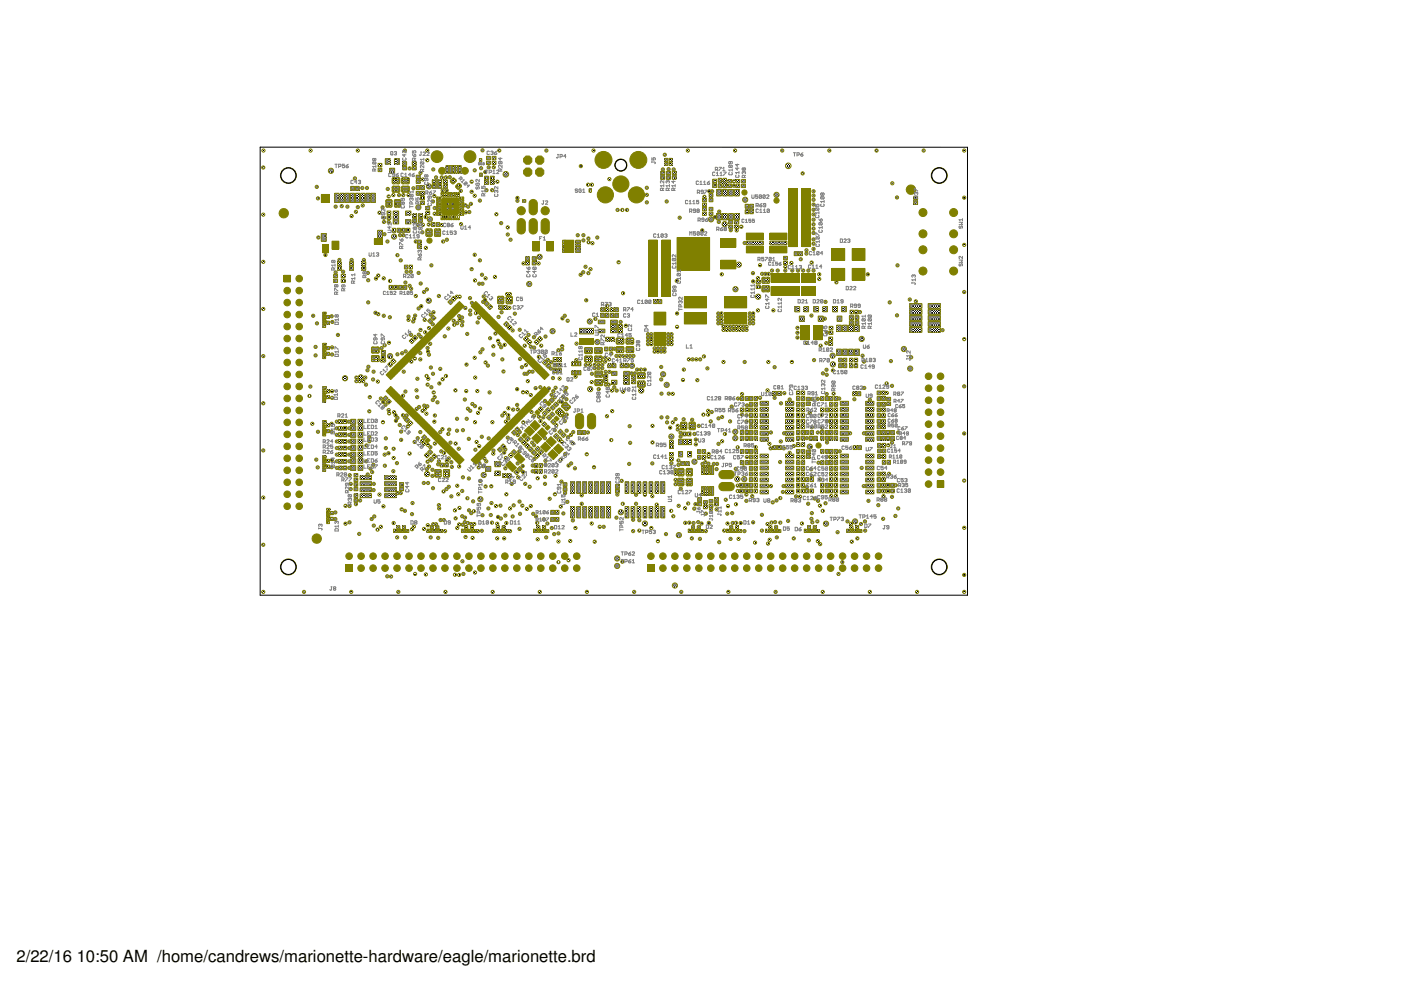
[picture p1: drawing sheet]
<svg xmlns="http://www.w3.org/2000/svg" width="297mm" height="210mm" viewBox="0 0 297 210" stroke-linecap="round" stroke-linejoin="round" font-family="sans-serif">
<defs><g id="words">
<g font-size="3.5">
<text x="3.5" y="204">2/22/16</text>
<text x="16.3" y="204">10:50 AM /home/candrews/marionette-hardware/eagle/marionette.brd</text>
</g>
</g></defs>
<g fill="#808000" stroke="#808000" stroke-width=".21">
<path d="M117.5 88.7l.5-.5 .6 .6-.6 .5z"/>
<path d="M116.8 89.4l.5-.5 .5 .6-.5 .5z"/>
<path d="M116.6 87.8l.5-.5 .5 .6-.5 .5z"/>
<path d="M115.8 88.5l.6-.5 .5 .6-.5 .5z"/>
<path d="M116.6 86.4l.6-.5 .5 .6-.5 .5z"/>
<path d="M117.9 85.2l.5 .6-.5 .5-.6-.6z"/>
<path d="M119.1 85.9l.7-.6 .4 .2-.1 .2-.7 .6-.3-.1z"/>
<path d="M119.2 85.9h.3l.8 .8v.3h-.3l-.9-.8z"/>
<path d="M120.5 86.1h.3l.1 .3-.6 .6h-.3l-.1-.3z"/>
<path d="M119.7 85.4l.4-.1 .8 .8v.3l-.4 .1-.8-.8z"/>
<path d="M119.7 86.5l.6-.1 .2 .3-.2 .2h-.4l-.2-.2z"/>
<path d="M119.2 86l1.4-.1 .2 .3-.2 .2h-1.2l-.2-.2z"/>
<path d="M119.5 85.5l.6-.1 .2 .3-.2 .3h-.4l-.2-.1z"/>
<path d="M117.9 87.2l.5-.6 .4 .1v.3l-.6 .6h-.3z"/>
<path d="M117.9 87.2l.3-.1 .8 .8v.3l-.3 .1-.8-.8z"/>
<path d="M118.6 87.9l.7-.6 .3 .2v.2l-.7 .6-.3-.1z"/>
<path d="M118.4 86.6h.3l.9 .8-.1 .4h-.3l-.8-.8z"/>
<path d="M118.2 87.5l1.1-.1 .2 .3-.2 .2h-1l-.1-.1z"/>
<path d="M118 87l1-.1 .2 .3-.2 .2h-.8l-.2-.2z"/>
<path d="M108.9 100.1l.6-.5 .5 .6-.5 .5z"/>
<path d="M109.7 99.4l.5-.5 .5 .6-.5 .5z"/>
<path d="M90.3 43.8h.8v.7h-.8z"/>
<path d="M90.3 44.8h.8v.7h-.8z"/>
<path d="M107.8 96.5l.5-.5 .5 .6-.5 .5z"/>
<path d="M108.5 95.8l.5-.5 .5 .6-.5 .5z"/>
<path d="M118.3 77h.7v.8h-.7z"/>
<path d="M117.3 77h.7v.8h-.7z"/>
<path d="M103.9 37.4h.9v.7h-.9z"/>
<path d="M103.9 38.4h.9v.7h-.9z"/>
<path d="M115.5 90.7l.6-.6 .5 .5-.5 .6z"/>
<path d="M115.4 89.4l.5 .5-.5 .6-.5-.5z"/>
<path d="M111.2 91.8l.5 .5-.5 .6-.5-.5z"/>
<path d="M111.4 93.1l.5-.6 .5 .5-.5 .6z"/>
<path d="M104.4 33.1h.8v.8h-.8z"/>
<path d="M104.4 34.2h.8v.7h-.8z"/>
<path d="M85.4 35.3h.8v.7h-.8z"/>
<path d="M85.4 34.3h.8v.7h-.8z"/>
<path d="M84.8 103.3h.8v.8h-.8z"/>
<path d="M84.8 102.3h.8v.8h-.8z"/>
<path d="M111.4 54.5h.8v.7h-.8z"/>
<path d="M111.4 55.5h.8v.7h-.8z"/>
<path d="M106.2 94.6l.5-.5 .6 .6-.6 .5z"/>
<path d="M105.5 95.3l.5-.5 .5 .6-.5 .5z"/>
<path d="M74.4 95.9h1v1h-1z"/>
<path d="M75.9 95.9h1v1h-1z"/>
<path d="M74.4 97.3h1v1h-1z"/>
<path d="M75.9 97.3h1v1h-1z"/>
<path d="M74.4 98.7h1v1h-1z"/>
<path d="M75.9 98.7h1v1h-1z"/>
<path d="M104.9 99.9h1.1v.9h-1.1z"/>
<path d="M104.9 97.9h1.1v1.1h-1.1z"/>
<path d="M103 98.9h1.1v1h-1.1z"/>
<path d="M74.4 88.9h1v1h-1z"/>
<path d="M75.9 88.9h1v1h-1z"/>
<path d="M74.4 90.3h1v1h-1z"/>
<path d="M75.9 90.3h1v1h-1z"/>
<path d="M74.4 91.7h1v1h-1z"/>
<path d="M75.9 91.7h1v1h-1z"/>
<path d="M74.4 93.1h1v1h-1z"/>
<path d="M75.9 93.1h1v1h-1z"/>
<path d="M74.4 94.5h1v1h-1z"/>
<path d="M75.9 94.5h1v1h-1z"/>
<path d="M88.2 38.2h.8v.7h-.8z"/>
<path d="M88.2 37.1h.8v.8h-.8z"/>
<path d="M71.6 55.5h.8v.8h-.8z"/>
<path d="M71.6 56.6h.8v.7h-.8z"/>
<path d="M74.1 55.5h.9v.8h-.9z"/>
<path d="M74.1 56.6h.9v.7h-.9z"/>
<path d="M140.1 37.3h.8v.7h-.8z"/>
<path d="M140.1 36.3h.8v.7h-.8z"/>
<path d="M141.4 37.3h.8v.7h-.8z"/>
<path d="M141.4 36.3h.8v.7h-.8z"/>
<path d="M142.5 37.3h.8v.7h-.8z"/>
<path d="M142.5 36.3h.8v.7h-.8z"/>
<path d="M102.7 37.4h.8v.7h-.8z"/>
<path d="M102.7 38.4h.8v.7h-.8z"/>
<path d="M118.3 75.8h.7v.8h-.7z"/>
<path d="M117.3 75.8h.7v.8h-.7z"/>
<path d="M106.6 100.5h.8v.8h-.8z"/>
<path d="M107.6 100.5h.8v.8h-.8z"/>
<path d="M113.3 99.5h.7v.8h-.7z"/>
<path d="M114.3 99.5h.7v.8h-.7z"/>
<path d="M86.7 56.2h.8v.8h-.8z"/>
<path d="M85.7 56.2h.8v.8h-.8z"/>
<path d="M72.8 89h.7v.8h-.7z"/>
<path d="M71.8 89h.7v.8h-.7z"/>
<path d="M72.8 90.4h.7v.8h-.7z"/>
<path d="M71.8 90.4h.7v.8h-.7z"/>
<path d="M72.8 91.8h.7v.8h-.7z"/>
<path d="M71.8 91.8h.7v.8h-.7z"/>
<path d="M72.8 93.2h.7v.8h-.7z"/>
<path d="M71.8 93.2h.7v.8h-.7z"/>
<path d="M72.8 94.6h.7v.8h-.7z"/>
<path d="M71.8 94.6h.7v.8h-.7z"/>
<path d="M72.8 96h.7v.8h-.7z"/>
<path d="M71.8 96h.7v.8h-.7z"/>
<path d="M72.8 97.4h.7v.8h-.7z"/>
<path d="M71.8 97.4h.7v.8h-.7z"/>
<path d="M72.8 98.8h.7v.8h-.7z"/>
<path d="M71.8 98.8h.7v.8h-.7z"/>
<path d="M75.1 102.3h.8v.8h-.8z"/>
<path d="M75.1 103.3h.8v.8h-.8z"/>
<path d="M113.3 98.3h.7v.8h-.7z"/>
<path d="M114.3 98.3h.7v.8h-.7z"/>
<path d="M90.7 95.8l.5-.5 .6 .6-.6 .5z"/>
<path d="M90 96.5l.5-.5 .5 .6-.5 .5z"/>
<path d="M91.6 96.7l.5-.5 .5 .6-.5 .5z"/>
<path d="M91.4 96.9l.5 .6-.5 .5-.6-.6z"/>
<path d="M76.8 55.5h.8v.8h-.8z"/>
<path d="M76.8 56.6h.8v.7h-.8z"/>
<path d="M72.3 58.1h.9v.8h-.9z"/>
<path d="M72.3 59.2h.9v.7h-.9z"/>
<path d="M70.4 51.1h1.4v1.7h-1.4z"/>
<path d="M68.1 41.2h1.7v1.7h-1.7z"/>
<path d="M80.1 48.8h1v1.7h-1z"/>
<path d="M68.1 49.5h1v1.6h-1z"/>
<path d="M71 41h.9v1.9h-.9z"/>
<path d="M72.1 41h.9v1.9h-.9z"/>
<path d="M73.2 41h.9v1.9h-.9z"/>
<path d="M74.3 41h.9v1.9h-.9z"/>
<path d="M75.4 41h.9v1.9h-.9z"/>
<path d="M76.5 41h.9v1.9h-.9z"/>
<path d="M77.6 41h.9v1.9h-.9z"/>
<path d="M78.7 41h.9v1.9h-.9z"/>
<path d="M79.4 50.6h1.7v1.2h-1.7z"/>
<path d="M68.4 51.9h1.2v1.7h-1.2z"/>
<path d="M97.2 35.1h.5v1.6h-.5z"/>
<path d="M96.5 35.1h.6v1.6h-.6z"/>
<path d="M95.9 35.1h.6v1.6h-.6z"/>
<path d="M95.2 35.1h.6v1.6h-.6z"/>
<path d="M94.6 35.1h.5v1.6h-.5z"/>
<path d="M81.6 104.7h2.4v.8h-2.4z"/>
<path d="M81.6 103.4h2.4v.8h-2.4z"/>
<path d="M81.6 102.2h2.4v.8h-2.4z"/>
<path d="M81.6 100.9h2.4v.8h-2.4z"/>
<path d="M76.3 100.9h2.5v.8h-2.5z"/>
<path d="M76.3 102.2h2.5v.8h-2.5z"/>
<path d="M76.3 103.4h2.5v.8h-2.5z"/>
<path d="M76.3 104.7h2.5v.8h-2.5z"/>
<path d="M107.2 98.6l.9-.9 1.4 1.5-.9 .8z"/>
<path d="M109 96.8l.9-.8 1.4 1.4-.9 .9z"/>
<path d="M75.1 105.7h.8v.8h-.8z"/>
<path d="M75.1 104.7h.8v.8h-.8z"/>
<path d="M178.2 96.3h1.7v.8h-1.7z"/>
<path d="M178.2 97.6h1.7v.8h-1.7z"/>
<path d="M178.2 98.8h1.7v.8h-1.7z"/>
<path d="M178.2 100.1h1.7v.8h-1.7z"/>
<path d="M178.2 101.4h1.7v.8h-1.7z"/>
<path d="M178.2 102.6h1.7v.8h-1.7z"/>
<path d="M178.2 103.9h1.7v.8h-1.7z"/>
<path d="M183.6 103.9h1.7v.8h-1.7z"/>
<path d="M183.6 102.6h1.7v.8h-1.7z"/>
<path d="M183.6 101.4h1.7v.8h-1.7z"/>
<path d="M183.6 100.1h1.7v.8h-1.7z"/>
<path d="M183.6 98.8h1.7v.8h-1.7z"/>
<path d="M183.6 97.6h1.7v.8h-1.7z"/>
<path d="M183.6 96.3h1.7v.8h-1.7z"/>
<path d="M161.2 96.3h1.7v.8h-1.7z"/>
<path d="M161.2 97.6h1.7v.8h-1.7z"/>
<path d="M161.2 98.8h1.7v.8h-1.7z"/>
<path d="M161.2 100.1h1.7v.8h-1.7z"/>
<path d="M161.2 101.4h1.7v.8h-1.7z"/>
<path d="M161.2 102.6h1.7v.8h-1.7z"/>
<path d="M161.2 103.9h1.7v.8h-1.7z"/>
<path d="M166.6 103.9h1.7v.8h-1.7z"/>
<path d="M166.6 102.6h1.7v.8h-1.7z"/>
<path d="M166.6 101.4h1.7v.8h-1.7z"/>
<path d="M166.6 100.1h1.7v.8h-1.7z"/>
<path d="M166.6 98.8h1.7v.8h-1.7z"/>
<path d="M166.6 97.6h1.7v.8h-1.7z"/>
<path d="M166.6 96.3h1.7v.8h-1.7z"/>
<path d="M178.2 85.1h1.7v.8h-1.7z"/>
<path d="M178.2 86.4h1.7v.8h-1.7z"/>
<path d="M178.2 87.6h1.7v.8h-1.7z"/>
<path d="M178.2 88.9h1.7v.8h-1.7z"/>
<path d="M178.2 90.2h1.7v.8h-1.7z"/>
<path d="M178.2 91.4h1.7v.8h-1.7z"/>
<path d="M178.2 92.7h1.7v.8h-1.7z"/>
<path d="M183.6 92.7h1.7v.8h-1.7z"/>
<path d="M183.6 91.4h1.7v.8h-1.7z"/>
<path d="M183.6 90.2h1.7v.8h-1.7z"/>
<path d="M183.6 88.9h1.7v.8h-1.7z"/>
<path d="M183.6 87.6h1.7v.8h-1.7z"/>
<path d="M183.6 86.4h1.7v.8h-1.7z"/>
<path d="M183.6 85.1h1.7v.8h-1.7z"/>
<path d="M161.2 85.1h1.7v.8h-1.7z"/>
<path d="M161.2 86.4h1.7v.8h-1.7z"/>
<path d="M161.2 87.6h1.7v.8h-1.7z"/>
<path d="M161.2 88.9h1.7v.8h-1.7z"/>
<path d="M161.2 90.2h1.7v.8h-1.7z"/>
<path d="M161.2 91.4h1.7v.8h-1.7z"/>
<path d="M161.2 92.7h1.7v.8h-1.7z"/>
<path d="M166.6 92.7h1.7v.8h-1.7z"/>
<path d="M166.6 91.4h1.7v.8h-1.7z"/>
<path d="M166.6 90.2h1.7v.8h-1.7z"/>
<path d="M166.6 88.9h1.7v.8h-1.7z"/>
<path d="M166.6 87.6h1.7v.8h-1.7z"/>
<path d="M166.6 86.4h1.7v.8h-1.7z"/>
<path d="M166.6 85.1h1.7v.8h-1.7z"/>
<path d="M174 97.7h.7v.8h-.7z"/>
<path d="M175 97.7h.7v.8h-.7z"/>
<path d="M175.9 97.7h.7v.8h-.7z"/>
<path d="M176.9 97.7h.7v.8h-.7z"/>
<path d="M176.9 96.5h.7v.8h-.7z"/>
<path d="M175.9 96.5h.7v.8h-.7z"/>
<path d="M176.9 98.9h.7v.8h-.7z"/>
<path d="M175.9 98.9h.7v.8h-.7z"/>
<path d="M174 102.5h.7v.8h-.7z"/>
<path d="M175 102.5h.7v.8h-.7z"/>
<path d="M175.9 101.3h.7v.8h-.7z"/>
<path d="M176.9 101.3h.7v.8h-.7z"/>
<path d="M176.9 102.5h.7v.8h-.7z"/>
<path d="M175.9 102.5h.7v.8h-.7z"/>
<path d="M176.9 100.1h.7v.8h-.7z"/>
<path d="M175.9 100.1h.7v.8h-.7z"/>
<path d="M188.9 102.5h.7v.8h-.7z"/>
<path d="M187.9 102.5h.7v.8h-.7z"/>
<path d="M187 101.3h.7v.8h-.7z"/>
<path d="M186 101.3h.7v.8h-.7z"/>
<path d="M186 102.5h.7v.8h-.7z"/>
<path d="M187 102.5h.7v.8h-.7z"/>
<path d="M186 100.1h.7v.8h-.7z"/>
<path d="M187 100.1h.7v.8h-.7z"/>
<path d="M157 97.7h.7v.8h-.7z"/>
<path d="M158 97.7h.7v.8h-.7z"/>
<path d="M158.9 97.7h.7v.8h-.7z"/>
<path d="M159.9 97.7h.7v.8h-.7z"/>
<path d="M159.9 96.5h.7v.8h-.7z"/>
<path d="M158.9 96.5h.7v.8h-.7z"/>
<path d="M159.9 98.9h.7v.8h-.7z"/>
<path d="M158.9 98.9h.7v.8h-.7z"/>
<path d="M156.9 102.5h.7v.8h-.7z"/>
<path d="M157.9 102.5h.7v.8h-.7z"/>
<path d="M158.9 101.3h.7v.8h-.7z"/>
<path d="M159.9 101.3h.7v.8h-.7z"/>
<path d="M159.9 102.5h.7v.8h-.7z"/>
<path d="M158.9 102.5h.7v.8h-.7z"/>
<path d="M159.9 100.1h.7v.8h-.7z"/>
<path d="M158.9 100.1h.7v.8h-.7z"/>
<path d="M171.8 101.3h.7v.8h-.7z"/>
<path d="M170.8 101.3h.7v.8h-.7z"/>
<path d="M169.9 101.3h.7v.8h-.7z"/>
<path d="M168.9 101.3h.7v.8h-.7z"/>
<path d="M168.9 102.5h.7v.8h-.7z"/>
<path d="M169.9 102.5h.7v.8h-.7z"/>
<path d="M168.9 100.1h.7v.8h-.7z"/>
<path d="M169.9 100.1h.7v.8h-.7z"/>
<path d="M170.9 95.4h.8v.8h-.8z"/>
<path d="M170.9 96.4h.8v.8h-.8z"/>
<path d="M169.9 97.7h.7v.8h-.7z"/>
<path d="M168.9 97.7h.7v.8h-.7z"/>
<path d="M168.9 96.5h.7v.8h-.7z"/>
<path d="M169.9 96.5h.7v.8h-.7z"/>
<path d="M168.9 98.9h.7v.8h-.7z"/>
<path d="M169.9 98.9h.7v.8h-.7z"/>
<path d="M188 84.2h.8v.8h-.8z"/>
<path d="M188 85.2h.8v.8h-.8z"/>
<path d="M187 86.5h.7v.8h-.7z"/>
<path d="M186 86.5h.7v.8h-.7z"/>
<path d="M186 85.3h.7v.8h-.7z"/>
<path d="M187 85.3h.7v.8h-.7z"/>
<path d="M186 87.7h.7v.8h-.7z"/>
<path d="M187 87.7h.7v.8h-.7z"/>
<path d="M188.9 91.3h.7v.8h-.7z"/>
<path d="M187.9 91.3h.7v.8h-.7z"/>
<path d="M187 90.1h.7v.8h-.7z"/>
<path d="M186 90.1h.7v.8h-.7z"/>
<path d="M186 91.3h.7v.8h-.7z"/>
<path d="M187 91.3h.7v.8h-.7z"/>
<path d="M186 88.9h.7v.8h-.7z"/>
<path d="M187 88.9h.7v.8h-.7z"/>
<path d="M174 91.3h.7v.8h-.7z"/>
<path d="M175 91.3h.7v.8h-.7z"/>
<path d="M175.9 90.1h.7v.8h-.7z"/>
<path d="M176.9 90.1h.7v.8h-.7z"/>
<path d="M176.9 91.3h.7v.8h-.7z"/>
<path d="M175.9 91.3h.7v.8h-.7z"/>
<path d="M176.9 88.9h.7v.8h-.7z"/>
<path d="M175.9 88.9h.7v.8h-.7z"/>
<path d="M174 86.5h.7v.8h-.7z"/>
<path d="M175 86.5h.7v.8h-.7z"/>
<path d="M175.9 86.5h.7v.8h-.7z"/>
<path d="M176.9 86.5h.7v.8h-.7z"/>
<path d="M176.9 85.3h.7v.8h-.7z"/>
<path d="M175.9 85.3h.7v.8h-.7z"/>
<path d="M176.9 87.7h.7v.8h-.7z"/>
<path d="M175.9 87.7h.7v.8h-.7z"/>
<path d="M157 86.5h.7v.8h-.7z"/>
<path d="M158 86.5h.7v.8h-.7z"/>
<path d="M158.9 86.5h.7v.8h-.7z"/>
<path d="M159.9 86.5h.7v.8h-.7z"/>
<path d="M159.9 85.3h.7v.8h-.7z"/>
<path d="M158.9 85.3h.7v.8h-.7z"/>
<path d="M159.9 87.7h.7v.8h-.7z"/>
<path d="M158.9 87.7h.7v.8h-.7z"/>
<path d="M157 91.3h.7v.8h-.7z"/>
<path d="M158 91.3h.7v.8h-.7z"/>
<path d="M158.9 90.1h.7v.8h-.7z"/>
<path d="M159.9 90.1h.7v.8h-.7z"/>
<path d="M159.9 91.3h.7v.8h-.7z"/>
<path d="M158.9 91.3h.7v.8h-.7z"/>
<path d="M159.9 88.9h.7v.8h-.7z"/>
<path d="M158.9 88.9h.7v.8h-.7z"/>
<path d="M171.8 91.3h.7v.8h-.7z"/>
<path d="M170.8 91.3h.7v.8h-.7z"/>
<path d="M169.9 90.1h.7v.8h-.7z"/>
<path d="M168.9 90.1h.7v.8h-.7z"/>
<path d="M168.9 91.3h.7v.8h-.7z"/>
<path d="M169.9 91.3h.7v.8h-.7z"/>
<path d="M168.9 88.9h.7v.8h-.7z"/>
<path d="M169.9 88.9h.7v.8h-.7z"/>
<path d="M170.9 84.2h.8v.8h-.8z"/>
<path d="M170.9 85.2h.8v.8h-.8z"/>
<path d="M169.9 86.5h.7v.8h-.7z"/>
<path d="M168.9 86.5h.7v.8h-.7z"/>
<path d="M168.9 85.3h.7v.8h-.7z"/>
<path d="M169.9 85.3h.7v.8h-.7z"/>
<path d="M168.9 87.7h.7v.8h-.7z"/>
<path d="M169.9 87.7h.7v.8h-.7z"/>
<path d="M163.9 94.5h.7v.8h-.7z"/>
<path d="M164.9 94.5h.7v.8h-.7z"/>
<path d="M180.9 94.5h.7v.8h-.7z"/>
<path d="M181.9 94.5h.7v.8h-.7z"/>
<path d="M163.9 83h.7v.8h-.7z"/>
<path d="M164.9 83h.7v.8h-.7z"/>
<path d="M180.8 83.1h.7v.8h-.7z"/>
<path d="M181.8 83.1h.7v.8h-.7z"/>
<path d="M193.7 41.6h.8v.7h-.8z"/>
<path d="M193.7 42.6h.8v.7h-.8z"/>
<path d="M95 45.8h.4l-.1 .7h-.3z"/>
<path d="M95 41h.4l-.1 .8-.3-.1z"/>
<path d="M92.6 43.3h.7l.2 .2-.2 .2h-.5z"/>
<path d="M97.4 43.3h.7l.2 .2-.2 .2h-.5z"/>
<path d="M92.7 42.8h.7l.1 .3-.8 .1z"/>
<path d="M92.6 42.4l.7-.1 .2 .2-.2 .2h-.5z"/>
<path d="M92.6 41.9l.7-.1 .2 .2-.2 .2h-.5z"/>
<path d="M92.7 43.8h.7l.1 .3-.8 .1z"/>
<path d="M92.7 44.3h.7l.1 .3-.8 .1z"/>
<path d="M92.6 44.9l.7-.1 .2 .2-.2 .2h-.5z"/>
<path d="M92.6 45.4l.7-.1 .2 .2-.2 .2h-.5z"/>
<path d="M94.6 45.7l.3 .1v.6l-.2 .2-.2-.2z"/>
<path d="M94.1 45.7l.3 .1v.6l-.1 .2-.3-.2z"/>
<path d="M93.5 45.8h.4l-.1 .7h-.3z"/>
<path d="M95.5 45.8h.4l-.1 .7h-.3z"/>
<path d="M96 45.8h.4l-.1 .7h-.3z"/>
<path d="M96.5 45.8h.4l-.1 .7h-.3z"/>
<path d="M97.4 42.9l.7-.1 .2 .2-.2 .2h-.5z"/>
<path d="M97.4 42.4l.7-.1 .2 .2-.2 .2h-.5z"/>
<path d="M97.4 41.9l.7-.1 .2 .2-.2 .2h-.5z"/>
<path d="M97.4 43.9l.7-.1 .2 .2-.2 .2h-.5z"/>
<path d="M97.4 44.4l.7-.1 .2 .2-.2 .2h-.5z"/>
<path d="M97.4 44.9l.7-.1 .2 .2-.2 .2h-.5z"/>
<path d="M97.4 45.4l.7-.1 .2 .2-.2 .2h-.5z"/>
<path d="M94.6 40.9l.3 .1v.6l-.2 .2-.2-.2z"/>
<path d="M94 41h.4l-.1 .8-.3-.1z"/>
<path d="M93.5 41h.4l-.1 .8-.3-.1z"/>
<path d="M95.5 41h.4l-.1 .8-.3-.1z"/>
<path d="M96.1 40.9l.3 .1v.6l-.2 .2-.2-.2z"/>
<path d="M96.5 41h.4l-.1 .8-.3-.1z"/>
<path d="M97 41h.4l-.1 .8-.3-.1z"/>
<path d="M97 45.8h.4l-.1 .7h-.3z"/>
<path d="M95 46.4h.4v.2h-.4z"/>
<path d="M95 40.9h.4v.2h-.4z"/>
<path d="M92.6 43.3h.2v.3h-.2z"/>
<path d="M98.1 43.3h.2v.3h-.2z"/>
<path d="M92.6 42.8h.2v.4h-.2z"/>
<path d="M92.6 42.3h.2v.4h-.2z"/>
<path d="M92.6 41.8h.2v.4h-.2z"/>
<path d="M92.6 43.8h.2v.4h-.2z"/>
<path d="M92.6 44.3h.2v.4h-.2z"/>
<path d="M92.6 44.8h.2v.3h-.2z"/>
<path d="M92.6 45.3h.2v.4h-.2z"/>
<path d="M94.5 46.4h.4v.2h-.4z"/>
<path d="M94 46.4h.4v.2h-.4z"/>
<path d="M93.5 46.4h.4v.2h-.4z"/>
<path d="M95.5 46.4h.4v.2h-.4z"/>
<path d="M96 46.4h.4v.2h-.4z"/>
<path d="M96.5 46.4h.4v.2h-.4z"/>
<path d="M98.1 42.8h.2v.4h-.2z"/>
<path d="M98.1 42.3h.2v.4h-.2z"/>
<path d="M98.1 41.8h.2v.4h-.2z"/>
<path d="M98.1 43.8h.2v.4h-.2z"/>
<path d="M98.1 44.3h.2v.4h-.2z"/>
<path d="M98.1 44.8h.2v.3h-.2z"/>
<path d="M98.1 45.3h.2v.4h-.2z"/>
<path d="M94.5 40.9h.4v.2h-.4z"/>
<path d="M94 40.9h.4v.2h-.4z"/>
<path d="M93.5 40.9h.4v.2h-.4z"/>
<path d="M95.5 40.9h.4v.2h-.4z"/>
<path d="M96 40.9h.4v.2h-.4z"/>
<path d="M96.5 40.9h.4v.2h-.4z"/>
<path d="M97 40.9h.4v.2h-.4z"/>
<path d="M97 46.4h.4v.2h-.4z"/>
<path d="M93.7 42.4l.1 2.7z"/>
<path d="M93.7 45l.1 .2z"/>
<path d="M93.8 45.1l.1 .2z"/>
<path d="M93.8 45.2l.1 .1z"/>
<path d="M93.8 45.2l.2 .2z"/>
<path d="M93.9 45.3l.1 .1z"/>
<path d="M93.9 45.3l.2 .1z"/>
<path d="M94 45.4h.2z"/>
<path d="M94.1 45.4h2.7z"/>
<path d="M96.8 45.4h.1z"/>
<path d="M96.8 45.3l.2 .1z"/>
<path d="M96.9 45.3l.2 .1z"/>
<path d="M97 45.2v.2z"/>
<path d="M97.1 45.1l-.1 .2z"/>
<path d="M97.1 45.1v.2z"/>
<path d="M97.1 45v.2z"/>
<path d="M97.1 42.4l.1 2.7z"/>
<path d="M97.1 42.3l.1 .1z"/>
<path d="M97.1 42.2l.1 .2z"/>
<path d="M97 42.1l.2 .2z"/>
<path d="M97 42.1l.1 .1z"/>
<path d="M96.9 42.1h.2z"/>
<path d="M96.8 42l.2 .1z"/>
<path d="M96.7 42l.2 .1z"/>
<path d="M94.1 42l2.7 .1z"/>
<path d="M94 42l.2 .1z"/>
<path d="M93.9 42.1h.2z"/>
<path d="M93.9 42.1h.1z"/>
<path d="M93.9 42.1v.1z"/>
<path d="M93.8 42.1l.1 .2z"/>
<path d="M93.8 42.2v.2z"/>
<path d="M93.7 42.3l.1 .1z"/>
<path d="M93.9 45.3l3.1 .1z"/>
<path d="M93.8 45.3h3.3z"/>
<path d="M93.8 45.2l3.4 .1z"/>
<path d="M93.8 45.1l3.4 .1z"/>
<path d="M93.7 45l3.5 .1z"/>
<path d="M93.7 45h3.5z"/>
<path d="M93.7 44.9l3.5 .1z"/>
<path d="M93.7 44.9h3.5z"/>
<path d="M93.7 44.8l3.5 .1z"/>
<path d="M93.7 44.7l3.5 .1z"/>
<path d="M93.7 44.6l3.5 .1z"/>
<path d="M93.7 44.6h3.5z"/>
<path d="M93.7 44.5l3.5 .1z"/>
<path d="M93.7 44.4l3.5 .1z"/>
<path d="M93.7 44.4h3.5z"/>
<path d="M93.7 44.3l3.5 .1z"/>
<path d="M93.7 44.2l3.5 .1z"/>
<path d="M93.7 44.2h3.5z"/>
<path d="M93.7 44.1l3.5 .1z"/>
<path d="M93.7 44l3.5 .1z"/>
<path d="M93.7 44h3.5z"/>
<path d="M93.7 43.9l3.5 .1z"/>
<path d="M93.7 43.8l3.5 .1z"/>
<path d="M93.7 43.8h3.5z"/>
<path d="M93.7 43.7l3.5 .1z"/>
<path d="M93.7 43.6l3.5 .1z"/>
<path d="M93.7 43.5l3.5 .1z"/>
<path d="M93.7 43.5h3.5z"/>
<path d="M93.7 43.4l3.5 .1z"/>
<path d="M93.7 43.3l3.5 .1z"/>
<path d="M93.7 43.3h3.5z"/>
<path d="M93.7 43.2l3.5 .1z"/>
<path d="M93.7 43.1l3.5 .1z"/>
<path d="M93.7 43.1h3.5z"/>
<path d="M93.7 43l3.5 .1z"/>
<path d="M93.7 42.9l3.5 .1z"/>
<path d="M93.7 42.9h3.5z"/>
<path d="M93.7 42.8l3.5 .1z"/>
<path d="M93.7 42.7l3.5 .1z"/>
<path d="M93.7 42.7h3.5z"/>
<path d="M93.7 42.6l3.5 .1z"/>
<path d="M93.7 42.5l3.5 .1z"/>
<path d="M93.7 42.5h3.5z"/>
<path d="M93.7 42.4l3.5 .1z"/>
<path d="M93.7 42.3l3.5 .1z"/>
<path d="M93.7 42.2l3.5 .1z"/>
<path d="M93.8 42.2h3.3z"/>
<path d="M93.8 42.1l3.3 .1z"/>
<path d="M93.9 42.1h3.1z"/>
<path d="M88.8 45.4h.8v.7h-.8z"/>
<path d="M88.8 46.4h.8v.7h-.8z"/>
<path d="M92.5 47.2h.7v.8h-.7z"/>
<path d="M91.5 47.2h.7v.8h-.7z"/>
<path d="M88.5 50.9h.8v.7h-.8z"/>
<path d="M88.5 51.9h.8v.7h-.8z"/>
<path d="M114 71.8l.5-.5 .5 .6-.5 .5z"/>
<path d="M113.2 72.5l.5-.5 .6 .6-.5 .5z"/>
<path d="M87.4 34.3h.8v.7h-.8z"/>
<path d="M87.4 35.3h.8v.7h-.8z"/>
<path d="M122.5 91.3h.7v.8h-.7z"/>
<path d="M123.5 91.3h.7v.8h-.7z"/>
<path d="M60.2 58.4h1.4v1.4h-1.4z"/>
<path d="M73.3 119.8h1.4v1.4h-1.4z"/>
<path d="M137.3 119.8h1.4v1.4h-1.4z"/>
<path d="M99.9 97.5l.3-.3 1 .9-.3 .4z"/>
<path d="M100.6 96.8l1 1-.4 .3-1-.9z"/>
<path d="M100.9 96.4l1 1-.3 .4-1-1z"/>
<path d="M101.3 96.1l1 1-.4 .3-1-1z"/>
<path d="M101.7 95.7l1 1-.4 .4-1-1z"/>
<path d="M102 95.4l1 1-.3 .3-1-1z"/>
<path d="M102.4 95l1 1-.4 .4-1-1z"/>
<path d="M102.4 95l.3-.3 1 1-.3 .3z"/>
<path d="M103.1 94.3l1 1-.4 .4-1-1z"/>
<path d="M103.4 94l1 1-.3 .3-1-1z"/>
<path d="M103.4 94l.4-.4 1 1-.4 .4z"/>
<path d="M103.8 93.6l.3-.3 1 1-.3 .3z"/>
<path d="M104.5 92.9l1 1-.4 .4-1-1z"/>
<path d="M104.8 92.5l1 1-.3 .4-1-1z"/>
<path d="M105.2 92.2l1 1-.4 .3-1-.9z"/>
<path d="M105.2 92.2l.4-.4 .9 1-.3 .4z"/>
<path d="M105.9 91.5l1 1-.4 .3-1-1z"/>
<path d="M105.9 91.5l.4-.4 1 1-.4 .4z"/>
<path d="M106.6 90.8l1 1-.3 .3-1-1z"/>
<path d="M107 90.4l.9 1-.3 .4-1-1z"/>
<path d="M107 90.4l.3-.3 1 1-.4 .3z"/>
<path d="M107.7 89.7l1 1-.4 .4-1-1z"/>
<path d="M108 89.4l1 1-.3 .3-1-1z"/>
<path d="M108.4 89l1 1-.4 .4-1-1z"/>
<path d="M108.4 89l.3-.3 1 1-.3 .3z"/>
<path d="M109.1 88.3l1 1-.4 .4-1-1z"/>
<path d="M109.4 87.9l1 1-.3 .4-1-1z"/>
<path d="M109.4 87.9l.4-.3 1 1-.4 .3z"/>
<path d="M110.2 87.2l.9 1-.3 .4-1-1z"/>
<path d="M110.5 86.9l1 1-.4 .3-.9-1z"/>
<path d="M110.5 86.9l.3-.3 1 .9-.3 .4z"/>
<path d="M110.8 86.6l.4-.4 1 1-.4 .3z"/>
<path d="M111.5 85.8l1 1-.3 .4-1-1z"/>
<path d="M111.5 85.8l.4-.3 1 1-.4 .3z"/>
<path d="M112.3 85.1l1 1-.4 .4-1-1z"/>
<path d="M112.3 85.1l.3-.3 1 1-.3 .3z"/>
<path d="M113 84.4l1 1-.4 .4-1-1z"/>
<path d="M113 84.4l.3-.3 1 1-.3 .3z"/>
<path d="M113.7 83.7l1 1-.4 .4-1-1z"/>
<path d="M114 83.4l1 .9-.3 .4-1-1z"/>
<path d="M114 83.4l.4-.4 1 1-.4 .3z"/>
<path d="M114.7 82.7l1 1-.3 .3-1-1z"/>
<path d="M115.1 82.3l1 1-.4 .4-1-1z"/>
<path d="M115.4 81.9l1 1-.3 .4-1-1z"/>
<path d="M115.1 80.1l1-1 .3 .4-1 1z"/>
<path d="M114.7 79.8l1-1 .4 .3-1 1z"/>
<path d="M114.4 79.4l1-1 .3 .4-1 1z"/>
<path d="M114 79.1l1-1 .4 .3-1 1z"/>
<path d="M114.7 77.7l.3 .4-1 1-.3-.4z"/>
<path d="M113.3 78.3l1-1 .4 .4-1 1z"/>
<path d="M113 78l1-1 .3 .3-1 1z"/>
<path d="M112.6 77.6l1-1 .4 .4-1 1z"/>
<path d="M112.3 77.3l1-1 .3 .3-1 1z"/>
<path d="M111.9 76.9l1-1 .4 .4-1 1z"/>
<path d="M111.5 76.6l1-1 .4 .3-1 1z"/>
<path d="M111.2 76.2l1-1 .3 .4-1 1z"/>
<path d="M110.8 75.9l1-1 .4 .3-1 1z"/>
<path d="M110.5 75.5l1-1 .3 .4-1 1z"/>
<path d="M111.1 74.2l.4 .3-1 1-.3-.3z"/>
<path d="M109.8 74.8l1-1 .3 .4-.9 1z"/>
<path d="M109.4 74.5l1-1 .4 .3-1 1z"/>
<path d="M109.1 74.1l1-1 .3 .4-1 1z"/>
<path d="M109.7 72.7l.4 .4-1 1-.4-.4z"/>
<path d="M108.4 73.4l1-1 .3 .3-1 1z"/>
<path d="M108 73l1-.9 .4 .3-1 1z"/>
<path d="M107.7 72.7l1-1 .3 .4-1 .9z"/>
<path d="M108.3 71.3l.4 .4-1 1-.4-.4z"/>
<path d="M107 72l.9-1 .4 .4-1 .9z"/>
<path d="M107.6 70.6l.3 .4-.9 1-.4-.4z"/>
<path d="M106.3 71.3l1-1 .3 .3-1 1z"/>
<path d="M105.9 70.9l1-1 .4 .4-1 1z"/>
<path d="M105.5 70.6l1-1 .4 .3-1 1z"/>
<path d="M105.2 70.2l1-1 .3 .4-.9 1z"/>
<path d="M104.8 69.8l1-.9 .4 .3-1 1z"/>
<path d="M104.5 69.5l1-1 .3 .4-1 1z"/>
<path d="M105.1 68.2l.4 .3-1 1-.4-.3z"/>
<path d="M103.8 68.8l1-1 .3 .4-1 1z"/>
<path d="M103.4 68.5l1-1 .4 .3-1 1z"/>
<path d="M104.1 67.1l.3 .4-1 1-.3-.4z"/>
<path d="M102.7 67.7l1-1 .4 .4-1 1z"/>
<path d="M102.4 67.4l1-1 .3 .3-1 1z"/>
<path d="M102 67l1-1 .4 .4-1 1z"/>
<path d="M101.7 66.7l1-1 .3 .3-1 1z"/>
<path d="M101.3 66.3l1-1 .4 .4-1 1z"/>
<path d="M100.9 66l1-1 .4 .3-1 1z"/>
<path d="M100.6 65.6l1-1 .3 .4-1 1z"/>
<path d="M100.2 65.3l1-1 .4 .3-1 1z"/>
<path d="M99.9 64.9l1-1 .3 .4-1 1z"/>
<path d="M97.4 63.9l1 1-.3 .4-1-1z"/>
<path d="M96.7 64.6l.4-.3 1 1-.4 .3z"/>
<path d="M96.4 65l.3-.4 1 1-.4 .4z"/>
<path d="M96.4 65l.9 1-.3 .3-1-1z"/>
<path d="M95.7 65.7l.3-.4 1 1-.4 .4z"/>
<path d="M95.3 66l.4-.3 .9 1-.3 .3z"/>
<path d="M94.9 66.4l.4-.4 1 1-.4 .4z"/>
<path d="M94.6 66.7l.4-.3 .9 1-.3 .3z"/>
<path d="M94.2 67.1l.4-.4 1 1-.4 .4z"/>
<path d="M93.9 67.5l.3-.4 1 1-.3 .4z"/>
<path d="M93.9 67.5l1 1-.4 .3-1-1z"/>
<path d="M93.2 68.2l.3-.4 1 1-.3 .4z"/>
<path d="M92.8 68.5l.4-.3 1 1-.4 .3z"/>
<path d="M92.8 68.5l1 1-.3 .4-1-1z"/>
<path d="M92.1 69.2l.4-.3 1 .9-.4 .4z"/>
<path d="M91.8 69.6l.3-.4 1 1-.3 .4z"/>
<path d="M91.4 69.9l.4-.3 1 1-.4 .3z"/>
<path d="M91.1 70.3l.3-.4 1 1-.3 .4z"/>
<path d="M90.7 70.6l.4-.3 1 1-.4 .3z"/>
<path d="M90.3 71l.4-.4 1 1-.4 .4z"/>
<path d="M90.3 71l1 1-.3 .3-1-.9z"/>
<path d="M89.6 71.7l.4-.4 1 1-.4 .4z"/>
<path d="M89.3 72.1l.3-.4 1 1-.3 .3z"/>
<path d="M89.3 72.1l1 .9-.4 .4-1-1z"/>
<path d="M88.6 72.7l.3-.3 1 1-.3 .3z"/>
<path d="M88.2 73.1l.4-.4 1 1-.4 .4z"/>
<path d="M87.9 73.5l.3-.4 1 1-.3 .4z"/>
<path d="M87.5 73.8l.4-.3 1 1-.4 .3z"/>
<path d="M87.2 74.2l.3-.4 1 1-.3 .4z"/>
<path d="M86.8 74.5l.4-.3 1 1-.4 .3z"/>
<path d="M86.8 74.5l1 1-.3 .4-1-1z"/>
<path d="M86.1 75.2l.4-.3 1 1-.4 .3z"/>
<path d="M85.7 75.6l.4-.4 1 1-.4 .4z"/>
<path d="M85.7 75.6l1 1-.3 .3-1-1z"/>
<path d="M85 76.3l.4-.4 1 1-.4 .4z"/>
<path d="M84.7 76.6l.3-.3 1 1-.3 .3z"/>
<path d="M84.3 77l.4-.4 1 1-.4 .4z"/>
<path d="M84 77.3l.3-.3 1 1-.3 .3z"/>
<path d="M83.6 77.7l.4-.4 1 1-.4 .4z"/>
<path d="M83.3 78.1l.3-.4 1 1-.3 .4z"/>
<path d="M83.3 78.1l1 1-.4 .3-1-1z"/>
<path d="M82.6 78.8l.3-.4 1 1-.3 .4z"/>
<path d="M82.2 79.1l.4-.3 1 1-.4 .3z"/>
<path d="M82.2 79.1l1 1-.4 .4-.9-1z"/>
<path d="M82.8 81.9l.4 .4-1 1-.3-.4z"/>
<path d="M82.2 83.3l1-1 .4 .4-1 1z"/>
<path d="M82.6 83.7l1-1 .3 .3-1 1z"/>
<path d="M82.9 84l1-1 .4 .4-1 .9z"/>
<path d="M83.3 84.3l1-.9 .3 .3-1 1z"/>
<path d="M83.6 84.7l1-1 .4 .4-1 1z"/>
<path d="M84 85.1l1-1 .3 .3-1 1z"/>
<path d="M84.3 85.4l1-1 .4 .4-1 1z"/>
<path d="M84.7 85.8l1-1 .3 .3-1 1z"/>
<path d="M85 86.1l1-1 .4 .4-1 1z"/>
<path d="M86.4 85.5l.3 .3-1 1-.3-.3z"/>
<path d="M85.7 86.8l1-1 .4 .4-1 1z"/>
<path d="M86.1 87.2l1-1 .4 .4-1 .9z"/>
<path d="M86.5 87.5l1-.9 .3 .3-1 1z"/>
<path d="M86.8 87.9l1-1 .4 .3-1 1z"/>
<path d="M87.2 88.2l1-1 .3 .4-1 1z"/>
<path d="M87.5 88.6l1-1 .4 .3-1 1z"/>
<path d="M87.9 88.9l1-1 .3 .4-1 1z"/>
<path d="M88.2 89.3l1-1 .4 .4-1 1z"/>
<path d="M88.6 89.7l1-1 .3 .3-1 1z"/>
<path d="M89.9 89l.4 .4-1 1-.4-.4z"/>
<path d="M89.3 90.4l1-1 .3 .3-1 1z"/>
<path d="M89.6 90.7l1-1 .4 .4-1 1z"/>
<path d="M90 91.1l1-1 .3 .3-1 1z"/>
<path d="M90.3 91.4l1-1 .4 .4-1 1z"/>
<path d="M90.7 91.8l1-1 .4 .3-1 1z"/>
<path d="M91.1 92.1l1-1 .3 .4-1 1z"/>
<path d="M91.4 92.5l1-1 .4 .3-1 1z"/>
<path d="M91.8 92.8l1-1 .3 .4-1 1z"/>
<path d="M92.1 93.2l1-1 .4 .4-1 .9z"/>
<path d="M93.5 92.5l.3 .4-1 1-.3-.4z"/>
<path d="M92.8 93.9l1-1 .4 .4-1 1z"/>
<path d="M93.2 94.3l1-1 .3 .3-1 1z"/>
<path d="M93.5 94.6l1-1 .4 .4-1 1z"/>
<path d="M93.9 95l1-1 .3 .3-1 1z"/>
<path d="M94.2 95.3l1-1 .4 .4-1 1z"/>
<path d="M94.6 95.7l1-1 .3 .3-.9 1z"/>
<path d="M94.9 96l1-1 .4 .4-1 1z"/>
<path d="M95.3 96.4l1-1 .3 .3-.9 1z"/>
<path d="M95.7 96.7l.9-1 .4 .4-1 1z"/>
<path d="M97 96.1l.3 .3-.9 1-.4-.3z"/>
<path d="M96.4 97.4l.9-1 .4 .4-1 1z"/>
<path d="M96.7 97.8l1-1 .4 .4-1 .9z"/>
<path d="M97.1 98.1l1-.9 .3 .3-1 1z"/>
<path d="M109.2 91l.5-.5 .6 .6-.6 .5z"/>
<path d="M108.5 91.7l.5-.5 .5 .6-.5 .5z"/>
<path d="M113.4 87.4l.5-.5 .6 .6-.5 .5z"/>
<path d="M114.1 86.7l.5-.5 .6 .6-.5 .5z"/>
<path d="M115.6 76.3l.5 .5-.6 .6-.5-.5z"/>
<path d="M115.7 77.6l.6-.6 .5 .5-.6 .6z"/>
<path d="M111 71.9l.5-.6 .6 .5-.6 .6z"/>
<path d="M111.7 72.6l.6-.6 .5 .5-.6 .6z"/>
<path d="M107.4 68.2l.5 .5-.6 .6-.5-.6z"/>
<path d="M107.5 69.4l.6-.5 .5 .5-.6 .6z"/>
<path d="M103.9 64.6l.6 .5-.6 .6-.5-.5z"/>
<path d="M103.2 63.9l.5 .5-.5 .6-.5-.6z"/>
<path d="M95 64l.5-.5 .5 .6-.5 .5z"/>
<path d="M96.2 62.8l.6 .6-.6 .5-.5-.6z"/>
<path d="M90.7 68.1l.5-.6 .5 .6-.5 .5z"/>
<path d="M91.4 67.4l.5-.6 .6 .6-.6 .5z"/>
<path d="M86.8 72.3l.5-.5 .5 .5-.5 .6z"/>
<path d="M87.5 71.6l.5-.5 .6 .5-.6 .6z"/>
<path d="M82.2 77.3l.5-.5 .6 .5-.5 .5z"/>
<path d="M82.9 76.5l.5-.5 .6 .6-.5 .5z"/>
<path d="M82.5 84.6l.5 .5-.6 .6-.5-.5z"/>
<path d="M81.2 84.5l.6-.6 .5 .5-.6 .6z"/>
<path d="M87 89.2l.5 .5-.5 .6-.5-.5z"/>
<path d="M86.3 88.5l.5 .5-.5 .6-.6-.5z"/>
<path d="M90.7 92.9l.5 .5-.6 .6-.5-.5z"/>
<path d="M90 92.2l.5 .5-.6 .5-.5-.5z"/>
<path d="M94.3 98.2h.7v.8h-.7z"/>
<path d="M93.3 98.2h.7v.8h-.7z"/>
<path d="M132.5 107.4h.8v2.4h-.8z"/>
<path d="M133.8 107.4h.8v2.4h-.8z"/>
<path d="M135.1 107.4h.8v2.4h-.8z"/>
<path d="M136.3 107.4h.8v2.4h-.8z"/>
<path d="M137.6 107.4h.8v2.4h-.8z"/>
<path d="M138.9 107.4h.8v2.4h-.8z"/>
<path d="M140.1 107.4h.8v2.4h-.8z"/>
<path d="M140.1 102.2h.8v2.4h-.8z"/>
<path d="M138.9 102.2h.8v2.4h-.8z"/>
<path d="M137.6 102.2h.8v2.4h-.8z"/>
<path d="M136.3 102.2h.8v2.4h-.8z"/>
<path d="M135.1 102.2h.8v2.4h-.8z"/>
<path d="M133.8 102.2h.8v2.4h-.8z"/>
<path d="M132.5 102.2h.8v2.4h-.8z"/>
<path d="M121 107.4h.8v2.4h-.8z"/>
<path d="M122.3 107.4h.8v2.4h-.8z"/>
<path d="M123.6 107.4h.8v2.4h-.8z"/>
<path d="M124.8 107.4h.8v2.4h-.8z"/>
<path d="M126.1 107.4h.8v2.4h-.8z"/>
<path d="M127.4 107.4h.8v2.4h-.8z"/>
<path d="M128.7 107.4h.8v2.4h-.8z"/>
<path d="M128.7 102.2h.8v2.4h-.8z"/>
<path d="M127.4 102.2h.8v2.4h-.8z"/>
<path d="M126.1 102.2h.8v2.4h-.8z"/>
<path d="M124.8 102.2h.8v2.4h-.8z"/>
<path d="M123.6 102.2h.8v2.4h-.8z"/>
<path d="M122.3 102.2h.8v2.4h-.8z"/>
<path d="M121 102.2h.8v2.4h-.8z"/>
<path d="M130.5 102.8h.8v.7h-.8z"/>
<path d="M130.5 103.8h.8v.7h-.8z"/>
<path d="M119.4 102.4h.8v.7h-.8z"/>
<path d="M119.4 103.4h.8v.7h-.8z"/>
<path d="M103.1 33.1h.8v.8h-.8z"/>
<path d="M103.1 34.2h.8v.7h-.8z"/>
<path d="M91.7 39.2h.8v.7h-.8z"/>
<path d="M91.7 38.2h.8v.7h-.8z"/>
<path d="M92.9 39.2h.8v.7h-.8z"/>
<path d="M92.9 38.2h.8v.7h-.8z"/>
<path d="M107.4 62.9l1-.1 .2 .3-.2 .3h-.9l-.1-.2z"/>
<path d="M107.4 62.9l.2-.1 .2 .2v1.2l-.2 .2-.3-.2z"/>
<path d="M107.4 64l1-.1 .2 .3-.2 .2h-.9l-.1-.1z"/>
<path d="M108.1 62.9l.3-.1 .2 .2v1.2l-.2 .2-.3-.2z"/>
<path d="M107.4 63.6l1-.1 .2 .3-.2 .2h-.9l-.1-.1z"/>
<path d="M107.4 63.1l1-.1 .2 .3-.2 .2h-.9l-.1-.1z"/>
<path d="M105.6 62.9l1-.1 .2 .3-.2 .3h-.9l-.2-.3z"/>
<path d="M105.6 62.9l.2-.1 .2 .2v1.2l-.2 .2-.3-.2z"/>
<path d="M105.6 64l1-.1 .2 .3-.2 .2h-.9l-.2-.2z"/>
<path d="M106.3 62.9l.3-.1 .2 .2v1.2l-.2 .2-.3-.2z"/>
<path d="M105.6 63.6l1-.1 .2 .3-.2 .2h-.9l-.2-.2z"/>
<path d="M105.6 63.1l1-.1 .2 .3-.2 .2h-.9l-.2-.2z"/>
<path d="M79.9 75.5l.3-.1 .2 .2v.9l-.2 .2-.4-.2z"/>
<path d="M78.8 75.5l1.4-.1 .2 .3-.2 .2h-1.2l-.2-.2z"/>
<path d="M78.8 75.5l.3-.1 .2 .2v.9l-.2 .2-.3-.2z"/>
<path d="M78.8 76.2l1.4-.1 .2 .4-.2 .2h-1.2l-.2-.2z"/>
<path d="M78.8 75.8l1.4-.1 .2 .3-.2 .2h-1.2l-.2-.2z"/>
<path d="M79.9 73.7l.3-.1 .2 .2v.9l-.2 .2-.4-.2z"/>
<path d="M78.8 73.7l1.4-.1 .2 .3-.2 .2h-1.2l-.2-.2z"/>
<path d="M78.8 73.7l.3-.1 .2 .2v.9l-.2 .2-.3-.2z"/>
<path d="M78.9 74.4l1.3-.1 .2 .4-.2 .2h-1.2l-.2-.2z"/>
<path d="M78.8 74.3l1.4-.1 .2 .3-.2 .2h-1.2l-.2-.2z"/>
<path d="M78.9 73.7h1.3l.2 .3-.2 .2h-1.2l-.2-.2z"/>
<path d="M74.4 39.5h.7v.8h-.7z"/>
<path d="M75.4 39.5h.7v.8h-.7z"/>
<path d="M155.8 40.2h.9v1.4h-.9z"/>
<path d="M154.5 40.2h1v1.4h-1z"/>
<path d="M153.2 40.2h1v1.4h-1z"/>
<path d="M152 40.2h.9v1.4h-.9z"/>
<path d="M152 45.3h.9v1.3h-.9z"/>
<path d="M153.2 45.3h1v1.3h-1z"/>
<path d="M154.5 45.3h1v1.3h-1z"/>
<path d="M155.8 45.3h.9v1.3h-.9z"/>
<path d="M158.2 52.2h3.6v1.4h-3.6z"/>
<path d="M163.2 52.2h3.6v1.4h-3.6z"/>
<path d="M163.2 49.4h3.6v1.4h-3.6z"/>
<path d="M158.2 49.4h3.6v1.4h-3.6z"/>
<path d="M163.2 51.1h3.6v.8h-3.6z"/>
<path d="M158.2 51.1h3.6v.8h-3.6z"/>
<path d="M146.6 112.3l.1 .1z"/>
<path d="M147.2 112.4h.2z"/>
<path d="M147.2 112.1v.2z"/>
<path d="M146.7 112.2l.5 .1z"/>
<path d="M146.6 112.1l.2 .2z"/>
<path d="M148.4 112.4l.1-.1z"/>
<path d="M147.7 112.3l.2 .2z"/>
<path d="M147.8 112.1l.1 .1z"/>
<path d="M147.8 112.2l.2 .1z"/>
<path d="M147.9 112.2l.5 .1z"/>
<path d="M148.4 112.1l-.1 .2z"/>
<path d="M147.2 112.1l.1 .1z"/>
<path d="M146.7 112.1l.5 .1z"/>
<path d="M147.8 112.1l.6 .1z"/>
<path d="M145.9 112.2h.4v.7h-.4z"/>
<path d="M148.8 112.3h.4v.6h-.4z"/>
<path d="M146.4 112.4h.3v.5h-.3z"/>
<path d="M146.4 112.3l.2 .1z"/>
<path d="M146.8 112.4h.3v.5h-.3z"/>
<path d="M147.2 112.4h.3v.5h-.3z"/>
<path d="M147.3 112.3l.2 .1z"/>
<path d="M148.4 112.4h.3v.5h-.3z"/>
<path d="M148.5 112.3l.2 .1z"/>
<path d="M148 112.4h.3v.5h-.3z"/>
<path d="M147.6 112.4h.3v.5h-.3z"/>
<path d="M147.6 112.3l.2 .1z"/>
<path d="M147.8 111.5h.7v.6h-.7z"/>
<path d="M146.6 111.5h.7v.6h-.7z"/>
<path d="M89.2 41.7h.8v.7h-.8z"/>
<path d="M89.2 42.7h.8v.7h-.8z"/>
<path d="M88.2 40.6h.8v.8h-.8z"/>
<path d="M89.2 40.6h.8v.8h-.8z"/>
<path d="M88.2 39.4h.8v.8h-.8z"/>
<path d="M89.2 39.4h.8v.8h-.8z"/>
<path d="M113 51.2h1.3v2h-1.3z"/>
<path d="M116 51.2h1.3v2h-1.3z"/>
<path d="M110.8 42.4h.7v.5h-.7z"/>
<path d="M124.9 40.1h.5v.6h-.5z"/>
<path d="M101.7 36.7h.5v.7h-.5z"/>
<path d="M145.1 62.9h4.7v2.4h-4.7z"/>
<path d="M145.1 66.3h4.7v2.4h-4.7z"/>
<path d="M153.6 66.3h4.7v2.4h-4.7z"/>
<path d="M153.6 62.9h4.7v2.4h-4.7z"/>
<path d="M140.3 59.9h1.9v2.9h-1.9z"/>
<path d="M137.5 59.9h1.9v2.9h-1.9z"/>
<path d="M139.6 63.6h.7v.8h-.7z"/>
<path d="M138.6 63.6h.7v.8h-.7z"/>
<path d="M140.3 56.9h1.9v2.9h-1.9z"/>
<path d="M137.5 56.9h1.9v2.9h-1.9z"/>
<path d="M140.3 53.9h1.9v2.9h-1.9z"/>
<path d="M137.5 53.9h1.9v2.9h-1.9z"/>
<path d="M140.3 50.9h1.9v2.9h-1.9z"/>
<path d="M137.5 50.9h1.9v2.9h-1.9z"/>
<path d="M138.7 70.5h2.5v2.7h-2.5z"/>
<path d="M138.7 66.2h2.5v2.7h-2.5z"/>
<path d="M170 43.2h1.9v2.9h-1.9z"/>
<path d="M167.2 43.2h1.9v2.9h-1.9z"/>
<path d="M170 46.2h1.9v3h-1.9z"/>
<path d="M167.2 46.2h1.9v3h-1.9z"/>
<path d="M170 49.4h1.9v2.9h-1.9z"/>
<path d="M167.2 49.4h1.9v2.9h-1.9z"/>
<path d="M169.4 53.4h.7v.8h-.7z"/>
<path d="M168.4 53.4h.7v.8h-.7z"/>
<path d="M170 40h1.9v3h-1.9z"/>
<path d="M167.2 40h1.9v3h-1.9z"/>
<path d="M154.3 38.1h.9v.7h-.9z"/>
<path d="M154.3 39.1h.9v.7h-.9z"/>
<path d="M157.2 39.1h.9v.7h-.9z"/>
<path d="M157.2 38.1h.9v.7h-.9z"/>
<path d="M154.5 47.8h.8v.7h-.8z"/>
<path d="M154.5 46.8h.8v.7h-.8z"/>
<path d="M159 43.3h.7v.8h-.7z"/>
<path d="M158 43.3h.7v.8h-.7z"/>
<path d="M158 44.5h.7v.8h-.7z"/>
<path d="M159 44.5h.7v.8h-.7z"/>
<path d="M160.3 59.5h.8v.7h-.8z"/>
<path d="M160.3 60.5h.8v.7h-.8z"/>
<path d="M163.5 58h2.9v1.8h-2.9z"/>
<path d="M163.5 60.8h2.9v1.8h-2.9z"/>
<path d="M166.6 58h2.9v1.8h-2.9z"/>
<path d="M166.6 60.8h2.9v1.8h-2.9z"/>
<path d="M170 58h2.9v1.8h-2.9z"/>
<path d="M170 60.8h2.9v1.8h-2.9z"/>
<path d="M148.9 42.1h.9v.7h-.9z"/>
<path d="M148.9 43.1h.9v.7h-.9z"/>
<path d="M151.1 39h.8v.7h-.8z"/>
<path d="M151.1 38h.8v.7h-.8z"/>
<path d="M152.3 39h.7v.8h-.7z"/>
<path d="M153.3 39h.7v.8h-.7z"/>
<path d="M129.5 71.5h.7v.8h-.7z"/>
<path d="M128.5 71.5h.7v.8h-.7z"/>
<path d="M122.9 71.8h2.9v1.2h-2.9z"/>
<path d="M122.9 69.6h2.9v1.2h-2.9z"/>
<path d="M127.4 65.3h.7v.8h-.7z"/>
<path d="M128.4 65.3h.7v.8h-.7z"/>
<path d="M129.4 65.3h.7v.8h-.7z"/>
<path d="M130.4 65.3h.7v.8h-.7z"/>
<path d="M128.4 66.5h.7v.8h-.7z"/>
<path d="M127.4 66.5h.7v.8h-.7z"/>
<path d="M130.4 66.5h.7v.8h-.7z"/>
<path d="M129.4 66.5h.7v.8h-.7z"/>
<path d="M129.2 73.6h.7v.8h-.7z"/>
<path d="M128.2 73.6h.7v.8h-.7z"/>
<path d="M127.2 75.6l.2-.1 .3 .2v.9l-.3 .2-.3-.2z"/>
<path d="M126.1 75.6l1.3-.1 .3 .3-.3 .2h-1.1l-.2-.1z"/>
<path d="M126.1 75.6l.3-.1 .2 .2v.9l-.2 .2-.3-.2z"/>
<path d="M126.1 76.3l1.3-.1 .3 .4-.3 .2h-1.1l-.2-.1z"/>
<path d="M126.1 76.3l1.3-.1 .3 .3-.3 .2h-1.1l-.2-.1z"/>
<path d="M126.1 75.8l1.3-.1 .3 .3-.3 .2h-1.1l-.2-.1z"/>
<path d="M127.2 73.8l.2-.1 .3 .2v.9l-.3 .2-.3-.2z"/>
<path d="M126.1 73.8l1.3-.1 .3 .3-.3 .2h-1.1l-.2-.1z"/>
<path d="M126.1 73.8l.3-.1 .2 .2v.9l-.2 .2-.3-.2z"/>
<path d="M126.1 74.5l1.3-.1 .3 .4-.3 .2h-1.1l-.2-.1z"/>
<path d="M126.1 74.3l1.3-.1 .3 .3-.3 .2h-1.1l-.2-.1z"/>
<path d="M129.5 69.8h1.4v.7h-1.4z"/>
<path d="M129.5 68.8h1.4v.8h-1.4z"/>
<path d="M129.5 67.9h1.4v.7h-1.4z"/>
<path d="M126.9 67.9h1.3v.7h-1.3z"/>
<path d="M126.9 69.8h1.3v.7h-1.3z"/>
<path d="M131.5 77.2h.7v.8h-.7z"/>
<path d="M132.5 77.2h.7v.8h-.7z"/>
<path d="M131.1 68.9h.9v.7h-.9z"/>
<path d="M131.1 69.8h.9v.8h-.9z"/>
<path d="M128 79.4h.8v.7h-.8z"/>
<path d="M128 80.3h.8v.8h-.8z"/>
<path d="M126.2 78.8l.3-.1 .2 .2v.9l-.2 .2-.3-.2z"/>
<path d="M126.2 79.5l1.3-.1 .2 .4-.2 .2h-1.1l-.2-.1z"/>
<path d="M127.3 78.8l.2-.1 .2 .2v.9l-.2 .2-.3-.2z"/>
<path d="M126.2 78.8l1.3-.1 .2 .3-.2 .2h-1.1l-.2-.1z"/>
<path d="M126.2 79.2l1.3-.1 .2 .3-.2 .2h-1.1l-.2-.1z"/>
<path d="M126.2 80.6l.3-.1 .2 .2v.9l-.2 .2-.3-.2z"/>
<path d="M126.2 81.3l1.3-.1 .2 .4-.2 .2h-1.1l-.2-.1z"/>
<path d="M127.3 80.6l.2-.1 .2 .2v.9l-.2 .2-.3-.2z"/>
<path d="M126.2 80.6l1.3-.1 .2 .3-.2 .2h-1.1l-.2-.1z"/>
<path d="M126.2 81.1l1.3-.1 .2 .3-.2 .3h-1.1l-.2-.2z"/>
<path d="M126.2 80.6l1.3-.1 .2 .4-.2 .2h-1.1l-.2-.1z"/>
<path d="M119.3 52.9h.5v.6h-.5z"/>
<path d="M119.3 52.3h.5v.5h-.5z"/>
<path d="M119.3 51.6h.5v.6h-.5z"/>
<path d="M119.3 50.9h.5v.6h-.5z"/>
<path d="M122.1 52.9h.9v.6h-.9z"/>
<path d="M122.1 52.3h.9v.5h-.9z"/>
<path d="M122.1 51.6h.9v.6h-.9z"/>
<path d="M122.1 50.9h.9v.6h-.9z"/>
<path d="M119.7 50.9h1.9v2.6h-1.9z"/>
<path d="M148.8 98.8h.4v1.8h-.4z"/>
<path d="M149.4 98.8h.3v1.8h-.3z"/>
<path d="M149.9 98.8h.3v1.8h-.3z"/>
<path d="M150.3 98.8h.4v1.8h-.4z"/>
<path d="M150.8 98.8h.5v1.8h-.5z"/>
<path d="M150.8 103.2h.5v1.8h-.5z"/>
<path d="M150.3 103.2h.4v1.8h-.4z"/>
<path d="M149.9 103.2h.3v1.8h-.3z"/>
<path d="M149.4 103.2h.3v1.8h-.3z"/>
<path d="M148.8 103.2h.4v1.8h-.4z"/>
<path d="M135.2 79.1l.3-.1 .2 .2v.9l-.2 .2-.3-.2z"/>
<path d="M135.3 79.8l1.2-.1 .3 .4-.3 .2h-1.1l-.2-.2z"/>
<path d="M136.3 79.1l.2-.1 .3 .2v.9l-.3 .2-.3-.2z"/>
<path d="M135.2 79.1l1.3-.1 .3 .3-.3 .2h-1.1l-.2-.2z"/>
<path d="M135.2 79.7l1.3-.1 .3 .3-.3 .2h-1.1l-.2-.2z"/>
<path d="M135.2 79.2l1.3-.1 .3 .3-.3 .2h-1.1l-.2-.2z"/>
<path d="M135.3 80.8h.2l.2 .2v.9l-.2 .2-.3-.2z"/>
<path d="M135.2 81.6l1.3-.1 .3 .4-.3 .2h-1.1l-.2-.2z"/>
<path d="M136.3 80.9l.2-.1 .3 .2v.9l-.3 .2-.3-.2z"/>
<path d="M135.3 80.8h1.2l.3 .3-.3 .2h-1.1l-.2-.2z"/>
<path d="M135.2 81.6l1.3-.1 .3 .3-.3 .2h-1.1l-.2-.2z"/>
<path d="M135.3 81.1l1.2-.1 .3 .3-.3 .3h-1.1l-.2-.3z"/>
<path d="M134 79.7h.8v.7h-.8z"/>
<path d="M134 80.6h.8v.8h-.8z"/>
<path d="M147.9 96.5h.7v.8h-.7z"/>
<path d="M148.9 96.5h.7v.8h-.7z"/>
<path d="M143.7 102.6l1.1-.1 .2 .3-.2 .2h-.9l-.2-.1z"/>
<path d="M144.6 101.5l.2-.1 .2 .2v1.2l-.2 .2-.3-.2z"/>
<path d="M143.7 101.5l1.1-.1 .2 .3-.2 .2h-.9l-.2-.1z"/>
<path d="M143.7 101.5l.3-.1 .2 .2v1.2l-.2 .2-.3-.2z"/>
<path d="M143.7 102.1l1.1-.1 .2 .3-.2 .3h-.9l-.2-.2z"/>
<path d="M143.7 101.6l1.1-.1 .2 .4-.2 .2h-.9l-.2-.1z"/>
<path d="M145.6 102.5h1l.2 .3-.2 .2h-.9l-.2-.2z"/>
<path d="M146.3 101.5l.3-.1 .2 .2v1.2l-.2 .2-.3-.2z"/>
<path d="M145.5 101.5l1.1-.1 .2 .3-.2 .2h-.9l-.2-.2z"/>
<path d="M145.5 101.5l.3-.1 .2 .2v1.2l-.2 .2-.3-.2z"/>
<path d="M145.5 102.1l1.1-.1 .2 .3-.2 .3h-.9l-.2-.3z"/>
<path d="M145.6 101.6l1-.1 .2 .4-.2 .2h-.9l-.2-.2z"/>
<path d="M147.9 95.4h.7v.8h-.7z"/>
<path d="M148.9 95.4h.7v.8h-.7z"/>
<path d="M152.6 100.1l.6-.3h1.7a.87 .87 0 0 1 .8 .8 .87 .87 0 0 1-.8 .9h-1.7a.88 .88 0 0 1-.6-1.4z"/>
<path d="M152.6 102.6l.6-.3h1.7a.87 .87 0 0 1 .8 .9 .87 .87 0 0 1-.8 .8h-1.7a.88 .88 0 0 1-.6-1.4z"/>
<path d="M117.2 95.3l1.1 1.2-1 1-1.1-1.2z"/>
<path d="M117.4 95.1l1-1 1.1 1.1-1 1z"/>
<path d="M116.8 92.6l1.1 1.1-1 1-1.1-1.1z"/>
<path d="M115.6 93.8l1.1 1.1-1 1-1.1-1.1z"/>
<path d="M118.6 92.6l.5 .5-.5 .6-.6-.5z"/>
<path d="M117.9 91.9l.5 .5-.5 .6-.6-.5z"/>
<path d="M119.5 91.7l.5 .5-.5 .6-.5-.5z"/>
<path d="M118.8 91l.5 .5-.5 .6-.5-.5z"/>
<path d="M114.2 95.9l.5-.6 .6 .5-.6 .6z"/>
<path d="M114 94.6l.5 .5-.5 .6-.5-.5z"/>
<path d="M111.1 93.3l.6 .5-.6 .6-.5-.5z"/>
<path d="M110.4 92.6l.5 .5-.5 .6-.5-.5z"/>
<path d="M111.8 94l.5 .5-.5 .6-.5-.5z"/>
<path d="M112 95.3l.5-.6 .6 .5-.6 .6z"/>
<path d="M112.4 46.7a.88 .88 0 0 1 .9-.3 .88 .88 0 0 1 .6 .7v1.8a.87 .87 0 0 1-.8 .7 .87 .87 0 0 1-.9-.7v-1.8z"/>
<path d="M109.8 46.7a.88 .88 0 0 1 .9-.3 .88 .88 0 0 1 .7 .7v1.8a.87 .87 0 0 1-.9 .7 .87 .87 0 0 1-.9-.7v-1.8z"/>
<path d="M114.9 46.7a.88 .88 0 0 1 .9-.3 .88 .88 0 0 1 .7 .7v1.8a.87 .87 0 0 1-.9 .7 .87 .87 0 0 1-.9-.7v-1.8z"/>
<path d="M112.4 42.6a.88 .88 0 0 1 .9-.3 .88 .88 0 0 1 .6 .8v1.7a.87 .87 0 0 1-.8 .8 .87 .87 0 0 1-.9-.8v-1.7z"/>
<path d="M152.8 55.2h3.2v1.8h-3.2z"/>
<path d="M152.8 50.6h3.2v1.8h-3.2z"/>
<path d="M143.6 50.4h6.9v6.9h-6.9z"/>
<path d="M132.3 79.7h1.1v.8h-1.1z"/>
<path d="M132.3 78.7h1.1v.9h-1.1z"/>
<path d="M132.3 80.6h1.1v.9h-1.1z"/>
<path d="M129.7 80.6h1.1v.9h-1.1z"/>
<path d="M129.7 78.7h1.1v.9h-1.1z"/>
<path d="M83.4 45.7h1.1v.8h-1.1z"/>
<path d="M83.4 46.6h1.1v.9h-1.1z"/>
<path d="M83.4 44.7h1.1v.9h-1.1z"/>
<path d="M86 44.7h1.1v.9h-1.1z"/>
<path d="M86 46.6h1.1v.9h-1.1z"/>
<path d="M128.9 77.2h.7v.8h-.7z"/>
<path d="M129.9 77.2h.7v.8h-.7z"/>
<path d="M84.2 48.4h.7v.8h-.7z"/>
<path d="M83.2 48.4h.7v.8h-.7z"/>
<path d="M87.5 45.4h.8v.7h-.8z"/>
<path d="M87.5 46.4h.8v.7h-.8z"/>
<path d="M81.9 43.5l1-.1 .2 .3-.2 .2h-.9l-.1-.1z"/>
<path d="M82.7 42.4l.2-.1 .2 .2v1.2l-.2 .2-.3-.2z"/>
<path d="M81.9 42.4l1-.1 .2 .4-.2 .2h-.9l-.1-.1z"/>
<path d="M81.9 42.4l.2-.1 .3 .2v1.2l-.3 .2-.3-.2z"/>
<path d="M81.9 43.1l1-.1 .2 .3-.2 .2h-.9l-.1-.1z"/>
<path d="M81.9 42.6l1-.1 .2 .3-.2 .2h-.9l-.1-.1z"/>
<path d="M83.7 43.5l1-.1 .2 .3-.2 .2h-.9l-.2-.2z"/>
<path d="M84.4 42.4l.3-.1 .2 .2v1.2l-.2 .2-.3-.2z"/>
<path d="M83.7 42.4l1-.1 .2 .4-.2 .2h-.9l-.2-.2z"/>
<path d="M83.7 42.4l.2-.1 .3 .2v1.2l-.3 .2-.3-.2z"/>
<path d="M83.7 43.1l1-.1 .2 .3-.2 .2h-.9l-.2-.2z"/>
<path d="M83.7 42.6l1-.1 .2 .3-.2 .2h-.9l-.2-.2z"/>
<path d="M82.1 45.8h.8v.7h-.8z"/>
<path d="M82.1 44.7h.8v.8h-.8z"/>
<path d="M85.2 48.4h.7v.8h-.7z"/>
<path d="M86.2 48.4h.7v.8h-.7z"/>
<path d="M198.7 101.9h1.4v1.4h-1.4z"/>
<path d="M122.2 88a.88 .88 0 0 1 .9-.3 .88 .88 0 0 1 .6 .7v1.8a.87 .87 0 0 1-.8 .7 .87 .87 0 0 1-.9-.7v-1.8z"/>
<path d="M124.7 88a.88 .88 0 0 1 .9-.3 .88 .88 0 0 1 .7 .7v1.8a.87 .87 0 0 1-.9 .7 .87 .87 0 0 1-.9-.7v-1.8z"/>
<path d="M75.1 100.4h.8v.7h-.8z"/>
<path d="M75.1 101.4h.8v.7h-.8z"/>
<path d="M70.8 58.1h.8v.8h-.8z"/>
<path d="M70.8 59.2h.8v.7h-.8z"/>
<path d="M113.3 96.7l.6-.6 .5 .5-.5 .6z"/>
<path d="M113.2 95.4l.5 .5-.5 .6-.6-.5z"/>
<path d="M112.8 92.9l.9-1 1.2 1.1-1 1z"/>
<path d="M114 91.7l1-1 1.1 1.1-1 1z"/>
<path d="M113.4 89.2l1.1 1.1-1 1-1.1-1.2z"/>
<path d="M112.2 90.4l1.1 1.1-1 1-1.1-1.1z"/>
<path d="M186 92.5h.7v.8h-.7z"/>
<path d="M187 92.5h.7v.8h-.7z"/>
<path d="M187.9 92.5h.7v.8h-.7z"/>
<path d="M188.9 92.5h.7v.8h-.7z"/>
<path d="M176.9 103.7h.7v.8h-.7z"/>
<path d="M175.9 103.7h.7v.8h-.7z"/>
<path d="M176.9 92.5h.7v.8h-.7z"/>
<path d="M175.9 92.5h.7v.8h-.7z"/>
<path d="M168.9 92.5h.7v.8h-.7z"/>
<path d="M169.9 92.5h.7v.8h-.7z"/>
<path d="M168.9 103.7h.7v.8h-.7z"/>
<path d="M169.9 103.7h.7v.8h-.7z"/>
<path d="M159.9 95.3h.7v.8h-.7z"/>
<path d="M158.9 95.3h.7v.8h-.7z"/>
<path d="M159.9 84.1h.7v.8h-.7z"/>
<path d="M158.9 84.1h.7v.8h-.7z"/>
<path d="M186 84.1h.7v.8h-.7z"/>
<path d="M187 84.1h.7v.8h-.7z"/>
<path d="M186 103.7h.7v.8h-.7z"/>
<path d="M187 103.7h.7v.8h-.7z"/>
<path d="M176.9 95.3h.7v.8h-.7z"/>
<path d="M175.9 95.3h.7v.8h-.7z"/>
<path d="M176.9 84.1h.7v.8h-.7z"/>
<path d="M175.9 84.1h.7v.8h-.7z"/>
<path d="M168.9 84.1h.7v.8h-.7z"/>
<path d="M169.9 84.1h.7v.8h-.7z"/>
<path d="M168.9 95.3h.7v.8h-.7z"/>
<path d="M169.9 95.3h.7v.8h-.7z"/>
<path d="M159.9 103.7h.7v.8h-.7z"/>
<path d="M158.9 103.7h.7v.8h-.7z"/>
<path d="M159.9 92.5h.7v.8h-.7z"/>
<path d="M158.9 92.5h.7v.8h-.7z"/>
<path d="M175 103.7h.7v.8h-.7z"/>
<path d="M174 103.7h.7v.8h-.7z"/>
<path d="M175 92.5h.7v.8h-.7z"/>
<path d="M174 92.5h.7v.8h-.7z"/>
<path d="M171.5 92.5h.8v.8h-.8z"/>
<path d="M172.5 92.5h.7v.8h-.7z"/>
<path d="M170.8 103.7h.7v.8h-.7z"/>
<path d="M171.8 103.7h.7v.8h-.7z"/>
<path d="M158 95.3h.7v.8h-.7z"/>
<path d="M157 95.3h.7v.8h-.7z"/>
<path d="M158 84.1h.7v.8h-.7z"/>
<path d="M157 84.1h.7v.8h-.7z"/>
<path d="M187 82.9h.7v.8h-.7z"/>
<path d="M186 82.9h.7v.8h-.7z"/>
<path d="M187.9 103.7h.7v.8h-.7z"/>
<path d="M188.9 103.7h.7v.8h-.7z"/>
<path d="M175 95.3h.7v.8h-.7z"/>
<path d="M174 95.3h.7v.8h-.7z"/>
<path d="M175 84.1h.7v.8h-.7z"/>
<path d="M174 84.1h.7v.8h-.7z"/>
<path d="M169.9 82.9h.7v.8h-.7z"/>
<path d="M168.9 82.9h.7v.8h-.7z"/>
<path d="M169.9 93.9h.7v.8h-.7z"/>
<path d="M168.9 93.9h.7v.8h-.7z"/>
<path d="M157.9 103.7h.7v.8h-.7z"/>
<path d="M156.9 103.7h.7v.8h-.7z"/>
<path d="M158 92.5h.7v.8h-.7z"/>
<path d="M157 92.5h.7v.8h-.7z"/>
<path d="M141.9 94.3h.8v.8h-.8z"/>
<path d="M141.9 93.3h.8v.8h-.8z"/>
<path d="M144.4 97.9h.7v.8h-.7z"/>
<path d="M145.4 97.9h.7v.8h-.7z"/>
<path d="M143.7 100.5l1.1-.1 .2 .3-.2 .2h-.9l-.2-.1z"/>
<path d="M144.5 99.4l.3-.1 .2 .2v1.2l-.2 .2-.3-.2z"/>
<path d="M143.7 99.4l1.1-.1 .2 .3-.2 .2h-.9l-.2-.1z"/>
<path d="M143.7 99.4l.3-.1 .2 .2v1.2l-.2 .2-.3-.2z"/>
<path d="M143.7 100.2l1.1-.1 .2 .3-.2 .2h-.9l-.2-.1z"/>
<path d="M143.7 99.7l1.1-.1 .2 .3-.2 .2h-.9l-.2-.1z"/>
<path d="M145.5 100.5l1.1-.1 .2 .3-.2 .2h-.9l-.2-.2z"/>
<path d="M146.3 99.4l.3-.1 .2 .2v1.2l-.2 .2-.3-.2z"/>
<path d="M145.6 99.4l1-.1 .2 .3-.2 .2h-.9l-.2-.2z"/>
<path d="M145.6 99.4h.3l.1 .1v1.2l-.2 .2-.3-.2z"/>
<path d="M145.5 100.2l1.1-.1 .2 .3-.2 .2h-.9l-.2-.2z"/>
<path d="M145.6 99.6h1l.2 .3-.2 .2h-.9l-.2-.2z"/>
<path d="M144.4 90.7l1-.1 .2 .3-.2 .2h-.9l-.1-.1z"/>
<path d="M145.1 89.6l.3-.1 .2 .2v1.2l-.2 .2-.3-.2z"/>
<path d="M144.4 89.6l1-.1 .2 .3-.2 .2h-.9l-.1-.1z"/>
<path d="M144.4 89.6l.2-.1 .2 .2v1.2l-.2 .2-.3-.2z"/>
<path d="M144.4 90.4l1-.1 .2 .3-.2 .2h-.9l-.1-.1z"/>
<path d="M144.4 89.9l1-.1 .2 .3-.2 .2h-.9l-.1-.1z"/>
<path d="M146.2 90.7l1-.1 .2 .3-.2 .2h-.9l-.1-.1z"/>
<path d="M146.9 89.6l.3-.1 .2 .2v1.2l-.2 .2-.3-.2z"/>
<path d="M146.2 89.6l1-.1 .2 .3-.2 .2h-.9l-.1-.1z"/>
<path d="M146.2 89.6l.2-.1 .2 .2v1.2l-.2 .2-.3-.2z"/>
<path d="M146.2 90.4l1-.1 .2 .3-.2 .2h-.9l-.1-.1z"/>
<path d="M146.2 89.9l1-.1 .2 .3-.2 .2h-.9l-.1-.1z"/>
<path d="M144.8 91.6h.7v.8h-.7z"/>
<path d="M145.8 91.6h.7v.8h-.7z"/>
<path d="M144.8 93.1h.9v1.2h-.9z"/>
<path d="M143.9 93.1h.8v1.2h-.8z"/>
<path d="M145.8 93.1h.8v1.2h-.8z"/>
<path d="M145.8 95.7h.8v1.2h-.8z"/>
<path d="M143.9 95.7h.8v1.2h-.8z"/>
<path d="M141.9 96.9h.8v.8h-.8z"/>
<path d="M141.9 95.9h.8v.8h-.8z"/>
<path d="M115.8 85.5l.5-.5 .5 .6-.5 .5z"/>
<path d="M116.5 84.8l.5-.5 .5 .6-.5 .5z"/>
<path d="M115.7 86.9l.5-.5 .6 .6-.6 .5z"/>
<path d="M115 87.6l.5-.5 .5 .6-.5 .5z"/>
<path d="M154.7 112.3l.1 .2z"/>
<path d="M155.3 112.4l.2-.1-.1 .2z"/>
<path d="M155.2 112.2h.2z"/>
<path d="M154.8 112.2l.5 .1z"/>
<path d="M154.7 112.1l.2 .2z"/>
<path d="M156.5 112.4l.2-.1z"/>
<path d="M155.8 112.3l.2 .2z"/>
<path d="M155.9 112.1l.1 .1z"/>
<path d="M155.9 112.2l.2 .1z"/>
<path d="M156 112.2l.5 .1z"/>
<path d="M156.5 112.1l.1 .1-.2 .1z"/>
<path d="M155.3 112.1l.1 .1z"/>
<path d="M154.7 112.1l.6 .1z"/>
<path d="M156 112.1l.5 .1z"/>
<path d="M154 112.2h.4v.7h-.4z"/>
<path d="M156.9 112.3h.4v.6h-.4z"/>
<path d="M154.5 112.4h.3v.5h-.3z"/>
<path d="M154.5 112.3l.2 .1z"/>
<path d="M154.9 112.4h.3v.5h-.3z"/>
<path d="M155.3 112.4h.3v.5h-.3z"/>
<path d="M155.4 112.3l.2 .1z"/>
<path d="M156.5 112.4h.3v.5h-.3z"/>
<path d="M156.6 112.3l.2 .1z"/>
<path d="M156.1 112.4h.3v.5h-.3z"/>
<path d="M155.7 112.4h.3v.5h-.3z"/>
<path d="M155.7 112.3l.2 .1z"/>
<path d="M155.9 111.5h.7v.6h-.7z"/>
<path d="M154.7 111.5h.7v.6h-.7z"/>
<path d="M163 112.3l.1 .2z"/>
<path d="M163.6 112.4l.2-.1-.1 .2z"/>
<path d="M163.5 112.2h.2z"/>
<path d="M163.1 112.2l.5 .1z"/>
<path d="M163 112.1l.2 .2z"/>
<path d="M164.8 112.4l.2-.1z"/>
<path d="M164.1 112.3l.2 .2z"/>
<path d="M164.2 112.1l.1 .1z"/>
<path d="M164.2 112.2l.2 .1z"/>
<path d="M164.3 112.2l.5 .1z"/>
<path d="M164.8 112.1l.1 .1-.2 .1z"/>
<path d="M163.6 112.1l.1 .1z"/>
<path d="M163 112.1l.6 .1z"/>
<path d="M164.3 112.1l.5 .1z"/>
<path d="M162.3 112.2h.4v.7h-.4z"/>
<path d="M165.2 112.3h.4v.6h-.4z"/>
<path d="M162.8 112.4h.3v.5h-.3z"/>
<path d="M162.8 112.3l.2 .1z"/>
<path d="M163.2 112.4h.3v.5h-.3z"/>
<path d="M163.6 112.4h.3v.5h-.3z"/>
<path d="M163.7 112.3l.2 .1z"/>
<path d="M164.8 112.4h.3v.5h-.3z"/>
<path d="M164.9 112.3l.2 .1z"/>
<path d="M164.4 112.4h.3v.5h-.3z"/>
<path d="M164 112.4h.3v.5h-.3z"/>
<path d="M164 112.3l.2 .1z"/>
<path d="M164.2 111.5h.7v.6h-.7z"/>
<path d="M163 111.5h.7v.6h-.7z"/>
<path d="M171.2 112.3l.1 .1z"/>
<path d="M171.8 112.4h.2z"/>
<path d="M171.7 112.2h.2z"/>
<path d="M171.3 112.2l.5 .1z"/>
<path d="M171.2 112.1l.2 .2z"/>
<path d="M173 112.4l.1-.1z"/>
<path d="M172.3 112.3l.2 .2z"/>
<path d="M172.4 112.1l.1 .1z"/>
<path d="M172.4 112.2l.2 .1z"/>
<path d="M172.5 112.2l.5 .1z"/>
<path d="M173 112.1l-.1 .2z"/>
<path d="M171.8 112.1l.1 .1z"/>
<path d="M171.3 112.1l.5 .1z"/>
<path d="M172.4 112.1l.6 .1z"/>
<path d="M170.5 112.2h.4v.7h-.4z"/>
<path d="M173.4 112.3h.4v.6h-.4z"/>
<path d="M171 112.4h.3v.5h-.3z"/>
<path d="M171 112.3l.2 .1z"/>
<path d="M171.4 112.4h.3v.5h-.3z"/>
<path d="M171.8 112.4h.3v.5h-.3z"/>
<path d="M171.9 112.3l.2 .1z"/>
<path d="M173 112.4h.3v.5h-.3z"/>
<path d="M173.1 112.3l.2 .1z"/>
<path d="M172.6 112.4h.3v.5h-.3z"/>
<path d="M172.2 112.4h.3v.5h-.3z"/>
<path d="M172.2 112.3l.2 .1z"/>
<path d="M172.4 111.5h.7v.6h-.7z"/>
<path d="M171.2 111.5h.7v.6h-.7z"/>
<path d="M180.1 112.3l.2 .1z"/>
<path d="M180.8 112.4h.2z"/>
<path d="M180.7 112.2h.2z"/>
<path d="M180.3 112.2l.5 .1z"/>
<path d="M180.2 112.1l.2 .2z"/>
<path d="M182 112.4l.1-.1z"/>
<path d="M181.3 112.3l.2 .2z"/>
<path d="M181.4 112.1l.1 .1z"/>
<path d="M181.4 112.1l.1 .2z"/>
<path d="M181.5 112.2l.5 .1z"/>
<path d="M182 112.1l-.1 .2z"/>
<path d="M180.8 112.1v.1z"/>
<path d="M180.3 112.1l.5 .1z"/>
<path d="M181.4 112.1l.6 .1z"/>
<path d="M179.5 112.2h.4v.7h-.4z"/>
<path d="M182.4 112.3h.4v.6h-.4z"/>
<path d="M180 112.4h.3v.5h-.3z"/>
<path d="M180 112.3l.2 .1z"/>
<path d="M180.4 112.4h.3v.5h-.3z"/>
<path d="M180.8 112.4h.3v.5h-.3z"/>
<path d="M180.9 112.3l.2 .1z"/>
<path d="M182 112.4h.3v.5h-.3z"/>
<path d="M182.1 112.3l.2 .1z"/>
<path d="M181.6 112.4h.3v.5h-.3z"/>
<path d="M181.2 112.4h.3v.5h-.3z"/>
<path d="M181.2 112.3l.2 .1z"/>
<path d="M181.4 111.5h.7v.6h-.7z"/>
<path d="M180.2 111.5h.6v.6h-.6z"/>
<path d="M84.1 112.3l.1 .1z"/>
<path d="M84.7 112.4l.2-.1-.1 .2z"/>
<path d="M84.6 112.2h.2z"/>
<path d="M84.2 112.2l.6 .1z"/>
<path d="M84.1 112.1l.2 .2z"/>
<path d="M85.9 112.4l.2-.1z"/>
<path d="M85.2 112.3l.2 .2z"/>
<path d="M85.3 112.1l.1 .1z"/>
<path d="M85.3 112.2l.2 .1z"/>
<path d="M85.4 112.2l.5 .1z"/>
<path d="M85.9 112.1l.1 .1-.2 .1z"/>
<path d="M84.7 112.1l.1 .1z"/>
<path d="M84.2 112.1l.5 .1z"/>
<path d="M85.4 112.1l.5 .1z"/>
<path d="M83.4 112.2h.4v.7h-.4z"/>
<path d="M86.3 112.3h.4v.6h-.4z"/>
<path d="M83.9 112.4h.3v.5h-.3z"/>
<path d="M83.9 112.3l.2 .1z"/>
<path d="M84.3 112.4h.3v.5h-.3z"/>
<path d="M84.7 112.4h.3v.5h-.3z"/>
<path d="M84.8 112.3l.2 .1z"/>
<path d="M85.9 112.4h.3v.5h-.3z"/>
<path d="M86 112.3l.2 .1z"/>
<path d="M85.5 112.4h.3v.5h-.3z"/>
<path d="M85.1 112.4h.3v.5h-.3z"/>
<path d="M85.1 112.3l.2 .1z"/>
<path d="M85.3 111.5h.7v.6h-.7z"/>
<path d="M84.1 111.5h.7v.6h-.7z"/>
<path d="M91.2 112.3l.1 .1z"/>
<path d="M91.8 112.4h.2z"/>
<path d="M91.7 112.2h.2z"/>
<path d="M91.3 112.2l.5 .1z"/>
<path d="M91.2 112.1l.2 .2z"/>
<path d="M93 112.4l.2-.1z"/>
<path d="M92.3 112.3l.2 .2z"/>
<path d="M92.4 112.1l.1 .1z"/>
<path d="M92.4 112.2l.2 .1z"/>
<path d="M92.5 112.2l.5 .1z"/>
<path d="M93 112.1l-.1 .2z"/>
<path d="M91.8 112.1l.1 .1z"/>
<path d="M91.3 112.1l.5 .1z"/>
<path d="M92.5 112.1l.5 .1z"/>
<path d="M90.5 112.2h.4v.7h-.4z"/>
<path d="M93.4 112.3h.4v.6h-.4z"/>
<path d="M91 112.4h.3v.5h-.3z"/>
<path d="M91 112.3l.2 .1z"/>
<path d="M91.4 112.4h.3v.5h-.3z"/>
<path d="M91.8 112.4h.3v.5h-.3z"/>
<path d="M91.9 112.3l.2 .1z"/>
<path d="M93 112.4h.3v.5h-.3z"/>
<path d="M93.1 112.3l.2 .1z"/>
<path d="M92.6 112.4h.3v.5h-.3z"/>
<path d="M92.2 112.4h.3v.5h-.3z"/>
<path d="M92.2 112.3l.2 .1z"/>
<path d="M92.4 111.5h.7v.6h-.7z"/>
<path d="M91.2 111.5h.7v.6h-.7z"/>
<path d="M98.5 112.3l.1 .1z"/>
<path d="M99.1 112.4h.2z"/>
<path d="M99 112.2h.2z"/>
<path d="M98.6 112.2l.5 .1z"/>
<path d="M98.5 112.1l.2 .2z"/>
<path d="M100.3 112.4l.2-.1z"/>
<path d="M99.6 112.3l.2 .2z"/>
<path d="M99.7 112.1l.1 .1z"/>
<path d="M99.7 112.2l.2 .1z"/>
<path d="M99.8 112.2l.5 .1z"/>
<path d="M100.3 112.1l-.1 .2z"/>
<path d="M99.1 112.1l.1 .1z"/>
<path d="M98.6 112.1l.5 .1z"/>
<path d="M99.8 112.1l.5 .1z"/>
<path d="M97.8 112.2h.4v.7h-.4z"/>
<path d="M100.7 112.3h.4v.6h-.4z"/>
<path d="M98.3 112.4h.3v.5h-.3z"/>
<path d="M98.3 112.3l.2 .1z"/>
<path d="M98.7 112.4h.3v.5h-.3z"/>
<path d="M99.1 112.4h.3v.5h-.3z"/>
<path d="M99.2 112.3l.2 .1z"/>
<path d="M100.3 112.4h.3v.5h-.3z"/>
<path d="M100.4 112.3l.2 .1z"/>
<path d="M99.9 112.4h.3v.5h-.3z"/>
<path d="M99.5 112.4h.3v.5h-.3z"/>
<path d="M99.5 112.3l.2 .1z"/>
<path d="M99.7 111.5h.7v.6h-.7z"/>
<path d="M98.5 111.5h.7v.6h-.7z"/>
<path d="M105.2 112.3l.1 .1z"/>
<path d="M105.8 112.4l.2-.1-.1 .2z"/>
<path d="M105.7 112.2h.2z"/>
<path d="M105.3 112.2l.5 .1z"/>
<path d="M105.2 112.1l.2 .2z"/>
<path d="M107 112.4h.2z"/>
<path d="M106.3 112.3l.2 .2z"/>
<path d="M106.4 112.1l.1 .1z"/>
<path d="M106.4 112.2l.2 .1z"/>
<path d="M106.5 112.2l.5 .1z"/>
<path d="M107 112.1l.1 .1-.2 .1z"/>
<path d="M105.8 112.1l.1 .1z"/>
<path d="M105.3 112.1l.5 .1z"/>
<path d="M106.5 112.1l.5 .1z"/>
<path d="M104.5 112.2h.4v.7h-.4z"/>
<path d="M107.4 112.3h.4v.6h-.4z"/>
<path d="M105 112.4h.3v.5h-.3z"/>
<path d="M105 112.3l.2 .1z"/>
<path d="M105.4 112.4h.3v.5h-.3z"/>
<path d="M105.8 112.4h.3v.5h-.3z"/>
<path d="M105.9 112.3l.2 .1z"/>
<path d="M107 112.4h.3v.5h-.3z"/>
<path d="M107.1 112.3l.2 .1z"/>
<path d="M106.6 112.4h.3v.5h-.3z"/>
<path d="M106.2 112.4h.3v.5h-.3z"/>
<path d="M106.2 112.3l.2 .1z"/>
<path d="M106.4 111.5h.7v.6h-.7z"/>
<path d="M105.2 111.5h.7v.6h-.7z"/>
<path d="M113.8 112.3l.1 .1z"/>
<path d="M114.4 112.4l.2-.1-.1 .2z"/>
<path d="M114.3 112.2h.2z"/>
<path d="M113.9 112.2l.5 .1z"/>
<path d="M113.8 112.1l.2 .2z"/>
<path d="M115.6 112.4l.2-.1z"/>
<path d="M114.9 112.3l.2 .2z"/>
<path d="M115 112.1l.1 .1z"/>
<path d="M115.1 112.1l.1 .2z"/>
<path d="M115.1 112.2l.5 .1z"/>
<path d="M115.6 112.1l.1 .1-.2 .1z"/>
<path d="M114.4 112.1l.1 .1z"/>
<path d="M113.9 112.1l.5 .1z"/>
<path d="M115.1 112.1l.5 .1z"/>
<path d="M113.1 112.2h.4v.7h-.4z"/>
<path d="M116 112.3h.4v.6h-.4z"/>
<path d="M113.6 112.4h.3v.5h-.3z"/>
<path d="M113.6 112.3l.2 .1z"/>
<path d="M114 112.4h.3v.5h-.3z"/>
<path d="M114.4 112.4h.3v.5h-.3z"/>
<path d="M114.5 112.3l.2 .1z"/>
<path d="M115.6 112.4h.3v.5h-.3z"/>
<path d="M115.7 112.3l.2 .1z"/>
<path d="M115.2 112.4h.3v.5h-.3z"/>
<path d="M114.8 112.4h.3v.5h-.3z"/>
<path d="M114.8 112.3l.2 .1z"/>
<path d="M115 111.5h.7v.6h-.7z"/>
<path d="M113.8 111.5h.7v.6h-.7z"/>
<path d="M69.7 108.5l.2-.1z"/>
<path d="M69.7 109.1l.2 .1z"/>
<path d="M69.9 109l.1 .1z"/>
<path d="M69.9 108.6l.1 .5z"/>
<path d="M70 108.5l.1 .1-.2 .1z"/>
<path d="M69.7 110.3l.2 .1z"/>
<path d="M69.8 109.6l-.1 .1z"/>
<path d="M69.9 109.7l.2 .1z"/>
<path d="M69.9 109.7h.1z"/>
<path d="M69.9 109.7l.1 .6z"/>
<path d="M69.9 110.2l.2 .1z"/>
<path d="M70 109l.1 .1z"/>
<path d="M70 108.5v.6z"/>
<path d="M70 109.7v.6z"/>
<path d="M69.3 107.8h.7v.4h-.7z"/>
<path d="M69.3 110.6h.5v.4h-.5z"/>
<path d="M69.3 108.2h.5v.3h-.5z"/>
<path d="M69.8 108.2v.3z"/>
<path d="M69.3 108.6h.5v.3h-.5z"/>
<path d="M69.3 109.1h.5v.2h-.5z"/>
<path d="M69.8 109.2v.1z"/>
<path d="M69.3 110.3h.5v.3h-.5z"/>
<path d="M69.8 110.3v.2z"/>
<path d="M69.3 109.9h.5v.3h-.5z"/>
<path d="M69.3 109.5h.5v.2h-.5z"/>
<path d="M69.8 109.5v.1z"/>
<path d="M70 109.7h.7v.6h-.7z"/>
<path d="M70 108.5h.7v.6h-.7z"/>
<path d="M68.9 97.4l.2-.1z"/>
<path d="M68.9 98l.2 .1z"/>
<path d="M69.1 97.9l.1 .1z"/>
<path d="M69.1 97.5l.1 .5z"/>
<path d="M69.1 97.5l.2-.1z"/>
<path d="M68.9 99.2l.2 .1z"/>
<path d="M68.9 98.6l.2-.1-.1 .1z"/>
<path d="M69.1 98.6l.2 .1z"/>
<path d="M69.1 98.7l.1-.1z"/>
<path d="M69.1 98.7l.1 .4z"/>
<path d="M69.1 99l.2 .3z"/>
<path d="M69.1 98h.2z"/>
<path d="M69.2 97.5l.1 .5z"/>
<path d="M69.2 98.6l.1 .6z"/>
<path d="M68.5 96.7h.7v.3h-.7z"/>
<path d="M68.5 99.5h.5v.4h-.5z"/>
<path d="M68.5 97.2h.5v.3h-.5z"/>
<path d="M69 97.2l.1 .2z"/>
<path d="M68.5 97.6h.5v.3h-.5z"/>
<path d="M68.5 98h.5v.3h-.5z"/>
<path d="M69 98.1v.1z"/>
<path d="M68.5 99.1h.5v.3h-.5z"/>
<path d="M69 99.2l.1 .2z"/>
<path d="M68.5 98.8h.5v.3h-.5z"/>
<path d="M68.5 98.4h.5v.3h-.5z"/>
<path d="M69 98.4v.1z"/>
<path d="M69.2 98.6h.6v.6h-.6z"/>
<path d="M69.2 97.4h.6v.6h-.6z"/>
<path d="M68.9 89.9l.2-.1z"/>
<path d="M68.9 90.5l.2 .1z"/>
<path d="M69.1 90.4l.1 .1z"/>
<path d="M69.1 90l.1 .5z"/>
<path d="M69.2 89.9l.1 .1-.2 .1z"/>
<path d="M68.9 91.7l.2 .1z"/>
<path d="M68.9 91.1l.2-.1-.1 .1z"/>
<path d="M69.2 91.1l.1 .1z"/>
<path d="M69.1 91.1l.1 .1z"/>
<path d="M69.1 91.1l.1 .6z"/>
<path d="M69.1 91.6l.2 .1z"/>
<path d="M69.1 90.4l.2 .1z"/>
<path d="M69.2 89.9l.1 .6z"/>
<path d="M69.2 91.1l.1 .6z"/>
<path d="M68.5 89.2h.7v.4h-.7z"/>
<path d="M68.5 92.1h.5v.3h-.5z"/>
<path d="M68.5 89.7h.5v.3h-.5z"/>
<path d="M69 89.7l.1 .2z"/>
<path d="M68.5 90.1h.5v.3h-.5z"/>
<path d="M68.5 90.4h.5v.3h-.5z"/>
<path d="M69 90.6v.1z"/>
<path d="M68.5 91.7h.5v.2h-.5z"/>
<path d="M69 91.7l.1 .2z"/>
<path d="M68.5 91.2h.5v.3h-.5z"/>
<path d="M68.5 90.8h.5v.3h-.5z"/>
<path d="M69 90.9v.1z"/>
<path d="M69.2 91.1h.6v.6h-.6z"/>
<path d="M69.2 89.9h.6v.6h-.6z"/>
<path d="M68.9 82.7l.2-.1z"/>
<path d="M68.9 83.3l.2 .1z"/>
<path d="M69.1 83.2l.1 .1z"/>
<path d="M69.1 82.8l.1 .5z"/>
<path d="M69.2 82.7l.1 .1-.2 .1z"/>
<path d="M68.9 84.5l.2 .1z"/>
<path d="M68.9 83.9l.2-.1-.1 .1z"/>
<path d="M69.1 83.9l.2 .1z"/>
<path d="M69.1 83.9h.1z"/>
<path d="M69.1 83.9l.1 .6z"/>
<path d="M69.1 84.3l.2 .2z"/>
<path d="M69.1 83.2l.2 .1z"/>
<path d="M69.2 82.7l.1 .6z"/>
<path d="M69.2 83.9l.1 .6z"/>
<path d="M68.5 82h.7v.4h-.7z"/>
<path d="M68.5 84.9h.5v.3h-.5z"/>
<path d="M68.5 82.5h.5v.3h-.5z"/>
<path d="M69 82.5l.1 .2z"/>
<path d="M68.5 82.9h.5v.3h-.5z"/>
<path d="M68.5 83.2h.5v.3h-.5z"/>
<path d="M69 83.4v.1z"/>
<path d="M68.5 84.5h.5v.3h-.5z"/>
<path d="M69 84.5l.1 .3z"/>
<path d="M68.5 84.1h.5v.2h-.5z"/>
<path d="M68.5 83.7h.5v.2h-.5z"/>
<path d="M69 83.7v.1z"/>
<path d="M69.2 83.9h.6v.6h-.6z"/>
<path d="M69.2 82.7h.6v.6h-.6z"/>
<path d="M68.9 73.5l.2-.1z"/>
<path d="M68.9 74.1l.2 .1z"/>
<path d="M69.1 74l.1 .1z"/>
<path d="M69.1 73.6l.1 .5z"/>
<path d="M69.1 73.6l.2-.1z"/>
<path d="M68.9 75.3l.2 .1z"/>
<path d="M69 74.6l-.1 .2z"/>
<path d="M69.1 74.7l.2 .1z"/>
<path d="M69.1 74.8l.1-.1z"/>
<path d="M69.1 74.8l.1 .4z"/>
<path d="M69.1 75.2l.2 .1z"/>
<path d="M69.1 74.1h.2z"/>
<path d="M69.2 73.6l.1 .5z"/>
<path d="M69.2 74.7l.1 .6z"/>
<path d="M68.5 72.8h.7v.4h-.7z"/>
<path d="M68.5 75.6h.5v.4h-.5z"/>
<path d="M68.5 73.3h.5v.3h-.5z"/>
<path d="M69 73.3l.1 .2z"/>
<path d="M68.5 73.7h.5v.3h-.5z"/>
<path d="M68.5 74.1h.5v.3h-.5z"/>
<path d="M69 74.2v.2z"/>
<path d="M68.5 75.3h.5v.3h-.5z"/>
<path d="M69 75.3l.1 .2z"/>
<path d="M68.5 74.9h.5v.3h-.5z"/>
<path d="M68.5 74.5h.5v.3h-.5z"/>
<path d="M69 74.5v.1z"/>
<path d="M69.2 74.7h.6v.6h-.6z"/>
<path d="M69.2 73.5h.6v.6h-.6z"/>
<path d="M68.9 66.9l.2-.1z"/>
<path d="M68.9 67.5l.2 .1z"/>
<path d="M69.1 67.4l.1 .1z"/>
<path d="M69.1 67l.1 .5z"/>
<path d="M69.1 67l.2-.1z"/>
<path d="M68.9 68.7l.2 .1z"/>
<path d="M69 68l-.1 .2z"/>
<path d="M69.1 68.1l.2 .1z"/>
<path d="M69.1 68.2l.1-.1z"/>
<path d="M69.1 68.2l.1 .5z"/>
<path d="M69.1 68.6l.2 .1z"/>
<path d="M69.1 67.5h.2z"/>
<path d="M69.2 67l.1 .5z"/>
<path d="M69.2 68.1l.1 .6z"/>
<path d="M68.5 66.2h.7v.4h-.7z"/>
<path d="M68.5 69h.5v.4h-.5z"/>
<path d="M68.5 66.7h.5v.3h-.5z"/>
<path d="M69 66.7l.1 .2z"/>
<path d="M68.5 67.1h.5v.3h-.5z"/>
<path d="M68.5 67.5h.5v.3h-.5z"/>
<path d="M69 67.6v.2z"/>
<path d="M68.5 68.7h.5v.3h-.5z"/>
<path d="M69 68.7l.1 .3z"/>
<path d="M68.5 68.3h.5v.3h-.5z"/>
<path d="M68.5 67.9h.5v.3h-.5z"/>
<path d="M69 67.9v.1z"/>
<path d="M69.2 68.1h.6v.6h-.6z"/>
<path d="M69.2 66.9h.6v.6h-.6z"/>
<path d="M153.3 37.8h.7v.8h-.7z"/>
<path d="M152.3 37.8h.7v.8h-.7z"/>
<path d="M150.3 44h.9v.7h-.9z"/>
<path d="M150.3 45h.9v.7h-.9z"/>
<path d="M150.3 41.1h.9v.7h-.9z"/>
<path d="M150.3 42.1h.9v.7h-.9z"/>
<path d="M148.9 44h.9v.7h-.9z"/>
<path d="M148.9 45h.9v.7h-.9z"/>
<path d="M156 39.1h.8v.7h-.8z"/>
<path d="M156 38.1h.8v.7h-.8z"/>
<path d="M105.8 64.8h.7v.8h-.7z"/>
<path d="M106.8 64.8h.7v.8h-.7z"/>
<path d="M80.9 74.3h.8v.8h-.8z"/>
<path d="M80.9 75.4h.8v.7h-.8z"/>
<path d="M131.8 73.5h.2l.2 .2v.8l-.2 .3-.3-.3z"/>
<path d="M130.7 73.6l1.3-.1 .2 .3-.2 .2h-1.1l-.2-.1z"/>
<path d="M130.7 73.6l.3-.1 .2 .2v.8l-.2 .3-.3-.3z"/>
<path d="M130.7 74.3l1.3-.1 .2 .3-.2 .3h-1.1l-.2-.1z"/>
<path d="M130.7 74.3l1.3-.1 .2 .3-.2 .2h-1.1l-.2-.1z"/>
<path d="M130.7 73.8l1.3-.1 .2 .3-.2 .2h-1.1l-.2-.1z"/>
<path d="M131.8 71.8l.2-.1 .2 .2v.8l-.2 .3-.3-.3z"/>
<path d="M130.7 71.8l1.3-.1 .2 .3-.2 .2h-1.1l-.2-.1z"/>
<path d="M130.7 71.8l.3-.1 .2 .2v.8l-.2 .3-.3-.3z"/>
<path d="M130.7 72.5l1.3-.1 .2 .3-.2 .3h-1.1l-.2-.1z"/>
<path d="M130.7 72.3l1.3-.1 .2 .4-.2 .2h-1.1l-.2-.1z"/>
<path d="M130.7 71.9l1.3-.1 .2 .3-.2 .2h-1.1l-.2-.1z"/>
<path d="M133.9 73.6l.2-.1 .2 .2v.8l-.2 .3-.3-.3z"/>
<path d="M132.8 73.6l1.3-.1 .2 .3-.2 .2h-1.1l-.2-.1z"/>
<path d="M132.8 73.6l.3-.1 .2 .2v.8l-.2 .3-.3-.3z"/>
<path d="M132.8 74.3l1.3-.1 .2 .3-.2 .3h-1.1l-.2-.1z"/>
<path d="M132.8 74.3l1.3-.1 .2 .3-.2 .2h-1.1l-.2-.1z"/>
<path d="M132.8 73.8l1.3-.1 .2 .3-.2 .2h-1.1l-.2-.1z"/>
<path d="M133.9 71.7h.2l.2 .2v.8l-.2 .3-.3-.3z"/>
<path d="M132.8 71.8l1.3-.1 .2 .3-.2 .2h-1.1l-.2-.1z"/>
<path d="M132.8 71.8l.3-.1 .2 .2v.8l-.2 .3-.3-.3z"/>
<path d="M132.8 72.5l1.3-.1 .2 .3-.2 .3h-1.1l-.2-.1z"/>
<path d="M132.8 72.3l1.3-.1 .2 .4-.2 .2h-1.1l-.2-.1z"/>
<path d="M132.8 71.9l1.3-.1 .2 .3-.2 .2h-1.1l-.2-.1z"/>
<path d="M92.3 100.7l1-.1 .2 .3-.2 .2h-.9l-.1-.1z"/>
<path d="M93 99.7l.3-.2 .2 .3v1.1l-.2 .2-.3-.2z"/>
<path d="M92.3 99.7l1-.2 .2 .4-.2 .2h-.9l-.1-.1z"/>
<path d="M92.3 99.7l.2-.2 .3 .3v1.1l-.3 .2-.3-.2z"/>
<path d="M92.3 100.2l1-.1 .2 .3-.2 .2h-.9l-.1-.1z"/>
<path d="M92.3 99.7l1-.1 .2 .3-.2 .2h-.9l-.1-.1z"/>
<path d="M94.1 100.7l1-.1 .2 .3-.2 .2h-.9l-.2-.2z"/>
<path d="M94.8 99.7l.3-.2 .2 .3v1.1l-.2 .2-.3-.2z"/>
<path d="M94.1 99.7l1-.2 .2 .4-.2 .2h-.9l-.2-.2z"/>
<path d="M94.1 99.7l.2-.2 .3 .3v1.1l-.3 .2-.3-.2z"/>
<path d="M94.1 100.2l1-.1 .2 .3-.2 .2h-.9l-.2-.2z"/>
<path d="M94.1 99.7l1-.1 .2 .3-.2 .2h-.9l-.2-.2z"/>
<path d="M86.3 39.5h.3l.2 .2v.9l-.2 .2-.4-.2z"/>
<path d="M85.2 39.6l1.4-.1 .2 .3-.2 .2h-1.2l-.2-.1z"/>
<path d="M85.2 39.6l.3-.1 .2 .2v.9l-.2 .2-.3-.2z"/>
<path d="M85.2 40.3l1.4-.1 .2 .4-.2 .2h-1.2l-.2-.1z"/>
<path d="M85.2 40.1l1.4-.1 .2 .3-.2 .3h-1.2l-.2-.2z"/>
<path d="M85.2 39.6l1.4-.1 .2 .4-.2 .2h-1.2l-.2-.1z"/>
<path d="M86.3 37.7h.3l.2 .2v.9l-.2 .2-.4-.2z"/>
<path d="M85.2 37.8l1.4-.1 .2 .3-.2 .2h-1.2l-.2-.1z"/>
<path d="M85.2 37.8l.3-.1 .2 .2v.9l-.2 .2-.3-.2z"/>
<path d="M85.2 38.5l1.4-.1 .2 .4-.2 .2h-1.2l-.2-.1z"/>
<path d="M85.2 38.2l1.4-.1 .2 .3-.2 .2h-1.2l-.2-.1z"/>
<path d="M84.3 39.6l.2-.1 .3 .2v.9l-.3 .2-.3-.2z"/>
<path d="M83.2 39.6l1.3-.1 .3 .3-.3 .2h-1.1l-.2-.2z"/>
<path d="M83.2 39.6l.3-.1 .2 .2v.9l-.2 .2-.3-.2z"/>
<path d="M83.2 40.3l1.3-.1 .3 .4-.3 .2h-1.1l-.2-.2z"/>
<path d="M83.2 40.1l1.3-.1 .3 .3-.3 .3h-1.1l-.2-.3z"/>
<path d="M83.2 39.6l1.3-.1 .3 .4-.3 .2h-1.1l-.2-.2z"/>
<path d="M84.3 37.8l.2-.1 .3 .2v.9l-.3 .2-.3-.2z"/>
<path d="M83.2 37.8l1.3-.1 .3 .3-.3 .2h-1.1l-.2-.2z"/>
<path d="M83.2 37.8l.3-.1 .2 .2v.9l-.2 .2-.3-.2z"/>
<path d="M83.2 38.5l1.3-.1 .3 .4-.3 .2h-1.1l-.2-.2z"/>
<path d="M83.2 38.2l1.3-.1 .3 .3-.3 .2h-1.1l-.2-.2z"/>
<path d="M125.1 75.6l.2-.1 .3 .2v.9l-.3 .2-.3-.2z"/>
<path d="M124 75.6l1.3-.1 .3 .3-.3 .2h-1.1l-.2-.2z"/>
<path d="M124 75.6l.3-.1 .2 .2v.9l-.2 .2-.3-.2z"/>
<path d="M124 76.3l1.3-.1 .3 .4-.3 .2h-1.1l-.2-.2z"/>
<path d="M124 76.3l1.3-.1 .3 .3-.3 .2h-1.1l-.2-.2z"/>
<path d="M124 75.8l1.3-.1 .3 .3-.3 .2h-1.1l-.2-.2z"/>
<path d="M125.1 73.8l.2-.1 .3 .2v.9l-.3 .2-.3-.2z"/>
<path d="M124 73.8l1.3-.1 .3 .3-.3 .2h-1.1l-.2-.2z"/>
<path d="M124 73.8l.3-.1 .2 .2v.9l-.2 .2-.3-.2z"/>
<path d="M124 74.5l1.3-.1 .3 .4-.3 .2h-1.1l-.2-.2z"/>
<path d="M124 74.3l1.3-.1 .3 .3-.3 .2h-1.1l-.2-.2z"/>
<path d="M161.7 58.8h.3l.1 .2v.9l-.2 .2-.3-.2z"/>
<path d="M161.7 59.6l1.2-.1 .3 .4-.3 .2h-1.1l-.2-.2z"/>
<path d="M162.7 58.9l.2-.1 .3 .2v.9l-.3 .2-.3-.2z"/>
<path d="M161.7 58.8h1.2l.3 .3-.3 .2h-1.1l-.2-.2z"/>
<path d="M161.7 59.1h1.2l.3 .3-.3 .2h-1.1l-.2-.2z"/>
<path d="M161.6 60.7l.3-.1 .2 .2v.9l-.2 .2-.3-.2z"/>
<path d="M161.7 61.4l1.2-.1 .3 .4-.3 .2h-1.1l-.2-.2z"/>
<path d="M162.7 60.7l.2-.1 .3 .2v.9l-.3 .2-.3-.2z"/>
<path d="M161.6 60.7l1.3-.1 .3 .3-.3 .2h-1.1l-.2-.2z"/>
<path d="M161.7 61.1l1.2-.1 .3 .3-.3 .3h-1.1l-.2-.3z"/>
<path d="M177.4 74h1v1.4h-1z"/>
<path d="M178.7 74h.9v1.4h-.9z"/>
<path d="M179.9 74h1v1.4h-1z"/>
<path d="M181.2 74h1v1.4h-1z"/>
<path d="M181.2 68.9h1v1.4h-1z"/>
<path d="M179.9 68.9h1v1.4h-1z"/>
<path d="M178.7 68.9h.9v1.4h-.9z"/>
<path d="M177.4 68.9h1v1.4h-1z"/>
<path d="M178.5 65h.9v1.1h-.9z"/>
<path d="M176.5 65h1v1.1h-1z"/>
<path d="M177.5 67h1v1.1h-1z"/>
<path d="M174.5 65h.9v1.1h-.9z"/>
<path d="M172.5 65h1v1.1h-1z"/>
<path d="M173.5 67h1v1.1h-1z"/>
<path d="M177.8 75.9h.7v.9h-.7z"/>
<path d="M178.8 75.9h.7v.9h-.7z"/>
<path d="M181.2 65.8h.7v.8h-.7z"/>
<path d="M180.2 65.8h.8v.8h-.8z"/>
<path d="M181.3 67h.8v.7h-.8z"/>
<path d="M181.3 68h.8v.7h-.8z"/>
<path d="M180.1 67h.8v.7h-.8z"/>
<path d="M180.1 68h.8v.7h-.8z"/>
<path d="M175.7 72.5h.8v.7h-.8z"/>
<path d="M175.7 71.5h.8v.7h-.8z"/>
<path d="M112.8 54.5h.8v.7h-.8z"/>
<path d="M112.8 55.5h.8v.7h-.8z"/>
<path d="M122.6 78.7h.6v.8h-.6z"/>
<path d="M121.9 78.7h.6v.8h-.6z"/>
<path d="M121.2 78.7h.6v.8h-.6z"/>
<path d="M122.6 76.8h.6v.8h-.6z"/>
<path d="M121.9 76.8h.6v.8h-.6z"/>
<path d="M121.2 76.8h.6v.8h-.6z"/>
<path d="M181.1 75.9h.7v.9h-.7z"/>
<path d="M180.1 75.9h.7v.9h-.7z"/>
<path d="M170.5 65h.9v1.1h-.9z"/>
<path d="M168.5 65h1v1.1h-1z"/>
<path d="M169.5 67h1v1.1h-1z"/>
<path d="M175.8 70.2h.8v.7h-.8z"/>
<path d="M175.8 69.2h.8v.7h-.8z"/>
<path d="M169.7 69.1h1.9v2.9h-1.9z"/>
<path d="M172.5 69.1h1.8v2.9h-1.8z"/>
<path d="M181.1 77.2h.7v.8h-.7z"/>
<path d="M180.1 77.2h.7v.8h-.7z"/>
<path d="M177.8 77.2h.7v.8h-.7z"/>
<path d="M178.8 77.2h.7v.8h-.7z"/>
<path d="M94 39.2h.8v.7h-.8z"/>
<path d="M94 38.2h.8v.7h-.8z"/>
<path d="M90.4 49.7l1-.1 .2 .3-.2 .2h-.9l-.1-.1z"/>
<path d="M91.1 48.6l.3-.1 .2 .2v1.2l-.2 .2-.3-.2z"/>
<path d="M90.4 48.6l1-.1 .2 .4-.2 .2h-.9l-.1-.1z"/>
<path d="M90.4 48.6l.2-.1 .2 .2v1.2l-.2 .2-.3-.2z"/>
<path d="M90.4 49.4l1-.1 .2 .3-.2 .2h-.9l-.1-.1z"/>
<path d="M90.4 48.9l1-.1 .2 .3-.2 .2h-.9l-.1-.1z"/>
<path d="M92.2 49.7l1-.1 .2 .3-.2 .2h-.9l-.2-.2z"/>
<path d="M92.9 48.6l.3-.1 .2 .2v1.2l-.2 .2-.3-.2z"/>
<path d="M92.2 48.6l1-.1 .2 .4-.2 .2h-.9l-.2-.2z"/>
<path d="M92.2 48.6l.2-.1 .2 .2v1.2l-.2 .2-.3-.2z"/>
<path d="M92.2 49.4l1-.1 .2 .3-.2 .2h-.9l-.2-.2z"/>
<path d="M92.2 48.9l1-.1 .2 .3-.2 .2h-.9l-.2-.2z"/>
<path d="M176.4 56.9h2.7v2.5h-2.7z"/>
<path d="M180.7 56.9h2.7v2.5h-2.7z"/>
<path d="M180.7 52.7h2.7v2.5h-2.7z"/>
<path d="M176.4 52.7h2.7v2.5h-2.7z"/>
<path d="M95.5 38.2h.4l.4 .3v.4h-.4l-.4-.3z"/>
<path d="M96.3 38.1h.3l.1 .4-.5 .4h-.3l-.1-.4z"/>
<path d="M96 37.8h.2l.5 .3-.1 .4-.2 .1-.5-.4z"/>
<path d="M95.5 38.2l.6-.4 .3 .2v.2l-.6 .5-.3-.2z"/>
<path d="M95.6 38.2l.9-.1 .2 .3-.2 .2h-.7l-.2-.1z"/>
<path d="M96.7 39.4l.3-.1 .4 .4v.3h-.4l-.3-.3z"/>
<path d="M96.9 39.7l.6-.5 .3 .2v.2l-.6 .5-.3-.1z"/>
<path d="M97.1 39l.4-.1 .3 .4v.3l-.4 .1-.4-.5z"/>
<path d="M96.7 39.4l.4-.5 .4 .1v.3l-.5 .5h-.3z"/>
<path d="M96.9 39.2l.6-.1 .2 .3-.2 .2h-.4l-.2-.2z"/>
<path d="M101.6 33.6h.6v.7h-.6z"/>
<path d="M84.5 60.5h.8v.8h-.8z"/>
<path d="M85.5 60.5h.8v.8h-.8z"/>
<path d="M83.5 60.5h.7v.8h-.7z"/>
<path d="M82.5 60.5h.7v.8h-.7z"/>
<path d="M116.8 108.2h.7v.8h-.7z"/>
<path d="M117.8 108.2h.7v.8h-.7z"/>
<path d="M116.8 109.7h.7v.8h-.7z"/>
<path d="M117.8 109.7h.7v.8h-.7z"/>
<path d="M80.2 35.7h.8v.7h-.8z"/>
<path d="M80.2 34.6h.8v.8h-.8z"/>
<path d="M141 33.6h.6v.6h-.6z"/>
<path d="M141.9 33.6h.6v.6h-.6z"/>
<path d="M141.9 34.4h.6v.7h-.6z"/>
<path d="M141 34.4h.6v.7h-.6z"/>
<path d="M187.1 97.6h.7v.8h-.7z"/>
<path d="M188.1 97.6h.7v.8h-.7z"/>
<path d="M187.1 96.4h.7v.8h-.7z"/>
<path d="M186.1 96.4h.7v.8h-.7z"/>
<path d="M186.1 95.2h.7v.8h-.7z"/>
<path d="M187.1 95.2h.7v.8h-.7z"/>
<path d="M186.1 94h.7v.8h-.7z"/>
<path d="M187.1 94h.7v.8h-.7z"/>
<path d="M147.9 105.5h.8v.8h-.8z"/>
<path d="M147.9 106.5h.8v.8h-.8z"/>
<path d="M149.1 107.1h.8v.8h-.8z"/>
<path d="M149.1 106.2h.8v.7h-.8z"/>
<path d="M150.3 106.9h.9v.7h-.9z"/>
<path d="M150.3 105.9h.9v.7h-.9z"/>
<path d="M151.5 106.5h.8v.8h-.8z"/>
<path d="M151.5 105.5h.8v.8h-.8z"/>
<path d="M117.3 78.2h.7v.8h-.7z"/>
<path d="M118.3 78.2h.7v.8h-.7z"/>
<path d="M196.8 66.9h2.6v1h-2.6z"/>
<path d="M196.8 65.7h2.6v.9h-2.6z"/>
<path d="M196.8 64.4h2.6v1h-2.6z"/>
<path d="M196.8 69.5h2.6v.9h-2.6z"/>
<path d="M196.8 68.2h2.6v1h-2.6z"/>
<path d="M192.9 66.9h2.6v1h-2.6z"/>
<path d="M192.9 68.2h2.6v1h-2.6z"/>
<path d="M192.9 69.5h2.6v.9h-2.6z"/>
<path d="M192.9 64.4h2.6v1h-2.6z"/>
<path d="M192.9 65.7h2.6v.9h-2.6z"/>
<path d="M155.8 47.8h.8v.7h-.8z"/>
<path d="M155.8 46.8h.8v.7h-.8z"/>
<path d="M166.1 55.4h.8v.7h-.8z"/>
<path d="M166.1 54.4h.8v.7h-.8z"/>
<path d="M83.6 33.7h1v1.1h-1z"/>
<path d="M81.7 33.7h1v1.1h-1z"/>
<path d="M82.7 35.7h1v1.1h-1z"/>
<circle cx="114.4" cy="34" r=".94"/>
<circle cx="114.4" cy="36.5" r=".94"/>
<circle cx="111.9" cy="34" r=".94"/>
<circle cx="111.9" cy="36.5" r=".94"/>
<circle cx="97.2" cy="39.8" r=".28"/>
</g>
<g fill="#808000" stroke="#808000" stroke-width=".21">
<circle cx="92.6" cy="33.2" r="1.25"/>
<circle cx="99.7" cy="33.2" r="1.25"/>
<circle cx="98.6" cy="36.2" r=".72"/>
<circle cx="93.7" cy="36.2" r=".72"/>
<circle cx="199.1" cy="120.2" r="1.69"/>
<circle cx="199.1" cy="37.2" r="1.69"/>
<circle cx="61.2" cy="120.2" r="1.69"/>
<circle cx="61.2" cy="37.2" r="1.69"/>
<circle cx="87.7" cy="39.9" r=".34"/>
<circle cx="63.4" cy="59.1" r=".7"/>
<circle cx="60.9" cy="61.6" r=".7"/>
<circle cx="63.4" cy="61.6" r=".7"/>
<circle cx="60.9" cy="64.2" r=".7"/>
<circle cx="63.4" cy="64.2" r=".7"/>
<circle cx="60.9" cy="66.7" r=".7"/>
<circle cx="63.4" cy="66.7" r=".7"/>
<circle cx="60.9" cy="69.2" r=".7"/>
<circle cx="63.4" cy="69.2" r=".7"/>
<circle cx="60.9" cy="71.8" r=".7"/>
<circle cx="63.4" cy="71.8" r=".7"/>
<circle cx="60.9" cy="74.3" r=".7"/>
<circle cx="63.4" cy="74.3" r=".7"/>
<circle cx="60.9" cy="76.9" r=".7"/>
<circle cx="63.4" cy="76.9" r=".7"/>
<circle cx="60.9" cy="79.4" r=".7"/>
<circle cx="63.4" cy="79.4" r=".7"/>
<circle cx="60.9" cy="81.9" r=".7"/>
<circle cx="63.4" cy="81.9" r=".7"/>
<circle cx="60.9" cy="84.5" r=".7"/>
<circle cx="63.4" cy="84.5" r=".7"/>
<circle cx="60.9" cy="87" r=".7"/>
<circle cx="63.4" cy="87" r=".7"/>
<circle cx="60.9" cy="89.6" r=".7"/>
<circle cx="63.4" cy="89.6" r=".7"/>
<circle cx="60.9" cy="92.1" r=".7"/>
<circle cx="63.4" cy="92.1" r=".7"/>
<circle cx="60.9" cy="94.6" r=".7"/>
<circle cx="63.4" cy="94.6" r=".7"/>
<circle cx="60.9" cy="97.2" r=".7"/>
<circle cx="63.4" cy="97.2" r=".7"/>
<circle cx="60.9" cy="99.7" r=".7"/>
<circle cx="63.4" cy="99.7" r=".7"/>
<circle cx="60.9" cy="102.3" r=".7"/>
<circle cx="63.4" cy="102.3" r=".7"/>
<circle cx="60.9" cy="104.8" r=".7"/>
<circle cx="63.4" cy="104.8" r=".7"/>
<circle cx="60.9" cy="107.3" r=".7"/>
<circle cx="63.4" cy="107.3" r=".7"/>
<circle cx="74" cy="117.9" r=".7"/>
<circle cx="76.6" cy="120.5" r=".7"/>
<circle cx="76.6" cy="117.9" r=".7"/>
<circle cx="79.1" cy="120.5" r=".7"/>
<circle cx="79.1" cy="117.9" r=".7"/>
<circle cx="81.6" cy="120.5" r=".7"/>
<circle cx="81.6" cy="117.9" r=".7"/>
<circle cx="84.2" cy="120.5" r=".7"/>
<circle cx="84.2" cy="117.9" r=".7"/>
<circle cx="86.7" cy="120.5" r=".7"/>
<circle cx="86.7" cy="117.9" r=".7"/>
<circle cx="89.3" cy="120.5" r=".7"/>
<circle cx="89.3" cy="117.9" r=".7"/>
<circle cx="91.8" cy="120.5" r=".7"/>
<circle cx="91.8" cy="117.9" r=".7"/>
<circle cx="94.3" cy="120.5" r=".7"/>
<circle cx="94.3" cy="117.9" r=".7"/>
<circle cx="96.9" cy="120.5" r=".7"/>
<circle cx="96.9" cy="117.9" r=".7"/>
<circle cx="99.4" cy="120.5" r=".7"/>
<circle cx="99.4" cy="117.9" r=".7"/>
<circle cx="102" cy="120.5" r=".7"/>
<circle cx="102" cy="117.9" r=".7"/>
<circle cx="104.5" cy="120.5" r=".7"/>
<circle cx="104.5" cy="117.9" r=".7"/>
<circle cx="107" cy="120.5" r=".7"/>
<circle cx="107" cy="117.9" r=".7"/>
<circle cx="109.6" cy="120.5" r=".7"/>
<circle cx="109.6" cy="117.9" r=".7"/>
<circle cx="112.1" cy="120.5" r=".7"/>
<circle cx="112.1" cy="117.9" r=".7"/>
<circle cx="114.7" cy="120.5" r=".7"/>
<circle cx="114.7" cy="117.9" r=".7"/>
<circle cx="117.2" cy="120.5" r=".7"/>
<circle cx="117.2" cy="117.9" r=".7"/>
<circle cx="119.7" cy="120.5" r=".7"/>
<circle cx="119.7" cy="117.9" r=".7"/>
<circle cx="122.3" cy="120.5" r=".7"/>
<circle cx="122.3" cy="117.9" r=".7"/>
<circle cx="138" cy="117.9" r=".7"/>
<circle cx="140.5" cy="120.5" r=".7"/>
<circle cx="140.5" cy="117.9" r=".7"/>
<circle cx="143.1" cy="120.5" r=".7"/>
<circle cx="143.1" cy="117.9" r=".7"/>
<circle cx="145.6" cy="120.5" r=".7"/>
<circle cx="145.6" cy="117.9" r=".7"/>
<circle cx="148.2" cy="120.5" r=".7"/>
<circle cx="148.2" cy="117.9" r=".7"/>
<circle cx="150.7" cy="120.5" r=".7"/>
<circle cx="150.7" cy="117.9" r=".7"/>
<circle cx="153.2" cy="120.5" r=".7"/>
<circle cx="153.2" cy="117.9" r=".7"/>
<circle cx="155.8" cy="120.5" r=".7"/>
<circle cx="155.8" cy="117.9" r=".7"/>
<circle cx="158.3" cy="120.5" r=".7"/>
<circle cx="158.3" cy="117.9" r=".7"/>
<circle cx="160.9" cy="120.5" r=".7"/>
<circle cx="160.9" cy="117.9" r=".7"/>
<circle cx="163.4" cy="120.5" r=".7"/>
<circle cx="163.4" cy="117.9" r=".7"/>
<circle cx="165.9" cy="120.5" r=".7"/>
<circle cx="165.9" cy="117.9" r=".7"/>
<circle cx="168.5" cy="120.5" r=".7"/>
<circle cx="168.5" cy="117.9" r=".7"/>
<circle cx="171" cy="120.5" r=".7"/>
<circle cx="171" cy="117.9" r=".7"/>
<circle cx="173.6" cy="120.5" r=".7"/>
<circle cx="173.6" cy="117.9" r=".7"/>
<circle cx="176.1" cy="120.5" r=".7"/>
<circle cx="176.1" cy="117.9" r=".7"/>
<circle cx="178.6" cy="120.5" r=".7"/>
<circle cx="178.6" cy="117.9" r=".7"/>
<circle cx="181.2" cy="120.5" r=".7"/>
<circle cx="181.2" cy="117.9" r=".7"/>
<circle cx="183.7" cy="120.5" r=".7"/>
<circle cx="183.7" cy="117.9" r=".7"/>
<circle cx="186.3" cy="120.5" r=".7"/>
<circle cx="186.3" cy="117.9" r=".7"/>
<circle cx="167.1" cy="35.2" r=".59"/>
<circle cx="193.1" cy="40.2" r="1"/>
<circle cx="60.2" cy="45.2" r="1"/>
<circle cx="67.2" cy="114.2" r="1"/>
<circle cx="110.5" cy="44.7" r=".87"/>
<circle cx="115.6" cy="44.7" r=".87"/>
<circle cx="107.3" cy="37" r=".59"/>
<circle cx="157.8" cy="40.8" r=".55"/>
<circle cx="125.1" cy="68.2" r=".55"/>
<circle cx="76.5" cy="80" r=".55"/>
<circle cx="112.2" cy="60.2" r=".55"/>
<circle cx="160.7" cy="62.9" r=".55"/>
<circle cx="136" cy="82.8" r=".55"/>
<circle cx="143.9" cy="113.5" r=".55"/>
<circle cx="88.7" cy="44" r=".55"/>
<circle cx="196.9" cy="102.6" r=".7"/>
<circle cx="199.4" cy="100.1" r=".7"/>
<circle cx="196.9" cy="100.1" r=".7"/>
<circle cx="199.4" cy="97.6" r=".7"/>
<circle cx="196.9" cy="97.6" r=".7"/>
<circle cx="199.4" cy="95" r=".7"/>
<circle cx="196.9" cy="95" r=".7"/>
<circle cx="199.4" cy="92.5" r=".7"/>
<circle cx="196.9" cy="92.5" r=".7"/>
<circle cx="199.4" cy="89.9" r=".7"/>
<circle cx="196.9" cy="89.9" r=".7"/>
<circle cx="199.4" cy="87.4" r=".7"/>
<circle cx="196.9" cy="87.4" r=".7"/>
<circle cx="199.4" cy="84.9" r=".7"/>
<circle cx="196.9" cy="84.9" r=".7"/>
<circle cx="199.4" cy="82.3" r=".7"/>
<circle cx="196.9" cy="82.3" r=".7"/>
<circle cx="199.4" cy="79.8" r=".7"/>
<circle cx="196.9" cy="79.8" r=".7"/>
<circle cx="134" cy="77.6" r=".55"/>
<circle cx="83.5" cy="50.2" r=".55"/>
<circle cx="147.2" cy="97.9" r=".55"/>
<circle cx="142.3" cy="92.6" r=".55"/>
<circle cx="202.2" cy="49.6" r=".85"/>
<circle cx="195.7" cy="49.6" r=".85"/>
<circle cx="202.2" cy="45.1" r=".85"/>
<circle cx="195.7" cy="45.1" r=".85"/>
<circle cx="202.2" cy="57.5" r=".85"/>
<circle cx="195.7" cy="57.5" r=".85"/>
<circle cx="202.2" cy="53" r=".85"/>
<circle cx="195.7" cy="53" r=".85"/>
<circle cx="131.6" cy="39" r="1.71"/>
<circle cx="135.3" cy="33.9" r="1.8"/>
<circle cx="128" cy="33.9" r="1.8"/>
<circle cx="134.9" cy="41.3" r="1.71"/>
<circle cx="128.4" cy="41.3" r="1.71"/>
<circle cx="131.6" cy="35" r="1.29"/>
<circle cx="112.5" cy="73.5" r=".34"/>
<circle cx="131.6" cy="108.6" r=".55"/>
<circle cx="136.7" cy="111" r=".55"/>
<circle cx="82.7" cy="75.5" r=".55"/>
<circle cx="90.6" cy="100.5" r=".55"/>
<circle cx="70.2" cy="36.2" r=".55"/>
<circle cx="117.2" cy="70.2" r=".55"/>
<circle cx="73.2" cy="80.2" r=".55"/>
<circle cx="129.1" cy="76.2" r=".34"/>
<circle cx="160.7" cy="65.8" r=".34"/>
<circle cx="143.6" cy="69.3" r=".34"/>
<circle cx="131.1" cy="55.6" r=".34"/>
<circle cx="181.3" cy="110.6" r=".55"/>
<circle cx="143.6" cy="66.5" r=".34"/>
<circle cx="164" cy="65.8" r=".34"/>
<circle cx="125.1" cy="82.5" r=".55"/>
<circle cx="157.8" cy="101.6" r=".55"/>
<circle cx="171.7" cy="94.7" r=".55"/>
<circle cx="155.9" cy="91.5" r=".55"/>
<circle cx="173.5" cy="94.4" r=".55"/>
<circle cx="156.3" cy="101.6" r=".55"/>
<circle cx="155.9" cy="92.9" r=".55"/>
<circle cx="158" cy="42.4" r=".55"/>
<circle cx="102.6" cy="100.7" r=".55"/>
<circle cx="101.9" cy="105.9" r=".55"/>
<circle cx="130.9" cy="120" r=".55"/>
<circle cx="130.9" cy="118.4" r=".55"/>
<circle cx="175.1" cy="111" r=".55"/>
<circle cx="104.6" cy="96.2" r=".34"/>
<circle cx="104.6" cy="95.5" r=".34"/>
<circle cx="98.7" cy="43.5" r=".34"/>
<circle cx="95.2" cy="91.1" r=".34"/>
<circle cx="98.7" cy="45" r=".34"/>
<circle cx="97.3" cy="67" r=".34"/>
<circle cx="105.2" cy="45.4" r=".34"/>
<circle cx="102.6" cy="62.9" r=".34"/>
<circle cx="99.7" cy="63.2" r=".34"/>
<circle cx="98" cy="67.3" r=".34"/>
<circle cx="106.3" cy="47.3" r=".34"/>
<circle cx="106.3" cy="66.2" r=".34"/>
<circle cx="107.7" cy="48.2" r=".34"/>
<circle cx="109.2" cy="66.5" r=".34"/>
<circle cx="107.7" cy="49.7" r=".34"/>
<circle cx="113.2" cy="73.7" r=".34"/>
<circle cx="108.2" cy="50.8" r=".34"/>
<circle cx="114.7" cy="73.3" r=".34"/>
<circle cx="94.6" cy="79.7" r=".34"/>
<circle cx="94.7" cy="50.8" r=".34"/>
<circle cx="92.2" cy="44.1" r=".34"/>
<circle cx="92.8" cy="85.3" r=".34"/>
<circle cx="92.2" cy="45.3" r=".34"/>
<circle cx="91.9" cy="83.2" r=".34"/>
<circle cx="93.7" cy="47.7" r=".34"/>
<circle cx="93.3" cy="78.2" r=".34"/>
<circle cx="91.4" cy="77.9" r=".34"/>
<circle cx="91.5" cy="82.1" r=".34"/>
<circle cx="93.3" cy="91.6" r=".34"/>
<circle cx="93.2" cy="81.3" r=".34"/>
<circle cx="113.2" cy="94.4" r=".34"/>
<circle cx="112.8" cy="93.9" r=".34"/>
<circle cx="111.3" cy="73.3" r=".34"/>
<circle cx="106.9" cy="95.9" r=".34"/>
<circle cx="85.8" cy="88.6" r=".34"/>
<circle cx="115.2" cy="88.5" r=".34"/>
<circle cx="109.8" cy="92.2" r=".34"/>
<circle cx="107.3" cy="97.1" r=".34"/>
<circle cx="109.7" cy="98.3" r=".34"/>
<circle cx="110.8" cy="98.8" r=".34"/>
<circle cx="91.7" cy="99.6" r=".34"/>
<circle cx="91.7" cy="100.9" r=".34"/>
<circle cx="92.9" cy="98.4" r=".34"/>
<circle cx="114.6" cy="89.3" r=".34"/>
<circle cx="117.9" cy="90.1" r=".34"/>
<circle cx="117.6" cy="84.3" r=".34"/>
<circle cx="118.6" cy="85.1" r=".34"/>
<circle cx="119.1" cy="85.2" r=".34"/>
<circle cx="120.1" cy="87.9" r=".34"/>
<circle cx="120.1" cy="84.6" r=".34"/>
<circle cx="116.8" cy="78.1" r=".34"/>
<circle cx="116.8" cy="76.8" r=".34"/>
<circle cx="113.2" cy="71.5" r=".34"/>
<circle cx="115.7" cy="71.4" r=".34"/>
<circle cx="110.2" cy="69.9" r=".34"/>
<circle cx="108" cy="65.3" r=".34"/>
<circle cx="108.1" cy="62.4" r=".34"/>
<circle cx="107.5" cy="62.4" r=".34"/>
<circle cx="102.4" cy="64" r=".34"/>
<circle cx="97.5" cy="62.9" r=".34"/>
<circle cx="91.3" cy="66.7" r=".34"/>
<circle cx="87.2" cy="71" r=".34"/>
<circle cx="88.8" cy="71" r=".34"/>
<circle cx="80.9" cy="76.5" r=".34"/>
<circle cx="81.4" cy="76.5" r=".34"/>
<circle cx="81.3" cy="85.2" r=".34"/>
<circle cx="86.2" cy="88.1" r=".34"/>
<circle cx="89.5" cy="93.5" r=".34"/>
<circle cx="86.8" cy="96.2" r=".34"/>
<circle cx="132.1" cy="62.2" r=".34"/>
<circle cx="124.3" cy="63.7" r=".34"/>
<circle cx="134.3" cy="75.5" r=".34"/>
<circle cx="133.6" cy="75.5" r=".34"/>
<circle cx="132.9" cy="75.5" r=".34"/>
<circle cx="132.1" cy="75.5" r=".34"/>
<circle cx="131.4" cy="75.5" r=".34"/>
<circle cx="130.7" cy="75.5" r=".34"/>
<circle cx="129.6" cy="75" r=".34"/>
<circle cx="130.3" cy="74" r=".34"/>
<circle cx="128.3" cy="75.9" r=".34"/>
<circle cx="128.3" cy="76.7" r=".34"/>
<circle cx="127.7" cy="77.4" r=".34"/>
<circle cx="126.9" cy="77.4" r=".34"/>
<circle cx="126.1" cy="77.4" r=".34"/>
<circle cx="124.2" cy="77.4" r=".34"/>
<circle cx="125.1" cy="77.4" r=".34"/>
<circle cx="125.5" cy="79.2" r=".34"/>
<circle cx="126.9" cy="78.1" r=".34"/>
<circle cx="128.4" cy="78.8" r=".34"/>
<circle cx="126.1" cy="78.1" r=".34"/>
<circle cx="127.7" cy="78.1" r=".34"/>
<circle cx="133.9" cy="79.2" r=".34"/>
<circle cx="134.6" cy="79.2" r=".34"/>
<circle cx="135.1" cy="78.4" r=".34"/>
<circle cx="135.9" cy="78.4" r=".34"/>
<circle cx="136.7" cy="78.4" r=".34"/>
<circle cx="138.1" cy="70.9" r=".34"/>
<circle cx="137.4" cy="70.9" r=".34"/>
<circle cx="137.4" cy="71.6" r=".34"/>
<circle cx="138.1" cy="71.6" r=".34"/>
<circle cx="137.4" cy="72.3" r=".34"/>
<circle cx="138.1" cy="72.3" r=".34"/>
<circle cx="137.4" cy="73" r=".34"/>
<circle cx="138.1" cy="73" r=".34"/>
<circle cx="131.6" cy="68.3" r=".34"/>
<circle cx="132.7" cy="69.1" r=".34"/>
<circle cx="138.8" cy="73.9" r=".34"/>
<circle cx="138.8" cy="74.5" r=".34"/>
<circle cx="139.5" cy="74.5" r=".34"/>
<circle cx="139.5" cy="73.9" r=".34"/>
<circle cx="140.2" cy="74.5" r=".34"/>
<circle cx="140.2" cy="73.9" r=".34"/>
<circle cx="140.9" cy="74.5" r=".34"/>
<circle cx="140.9" cy="73.9" r=".34"/>
<circle cx="142.4" cy="70.9" r=".34"/>
<circle cx="141.7" cy="70.9" r=".34"/>
<circle cx="141.7" cy="71.6" r=".34"/>
<circle cx="142.4" cy="71.6" r=".34"/>
<circle cx="141.7" cy="72.3" r=".34"/>
<circle cx="142.4" cy="72.3" r=".34"/>
<circle cx="141.7" cy="73" r=".34"/>
<circle cx="142.4" cy="73" r=".34"/>
<circle cx="156.2" cy="69.3" r=".34"/>
<circle cx="156.2" cy="70" r=".34"/>
<circle cx="156.9" cy="70" r=".34"/>
<circle cx="156.9" cy="69.3" r=".34"/>
<circle cx="157.6" cy="70" r=".34"/>
<circle cx="157.6" cy="69.3" r=".34"/>
<circle cx="158.3" cy="70" r=".34"/>
<circle cx="158.3" cy="69.3" r=".34"/>
<circle cx="159" cy="68.6" r=".34"/>
<circle cx="159.7" cy="68.6" r=".34"/>
<circle cx="159.7" cy="67.9" r=".34"/>
<circle cx="159" cy="67.9" r=".34"/>
<circle cx="159.7" cy="67.2" r=".34"/>
<circle cx="159" cy="67.2" r=".34"/>
<circle cx="159.7" cy="66.5" r=".34"/>
<circle cx="159" cy="66.5" r=".34"/>
<circle cx="152.3" cy="68.6" r=".34"/>
<circle cx="153" cy="68.6" r=".34"/>
<circle cx="153" cy="67.9" r=".34"/>
<circle cx="152.3" cy="67.9" r=".34"/>
<circle cx="153" cy="67.2" r=".34"/>
<circle cx="152.3" cy="67.2" r=".34"/>
<circle cx="153" cy="66.5" r=".34"/>
<circle cx="152.3" cy="66.5" r=".34"/>
<circle cx="153.4" cy="69.3" r=".34"/>
<circle cx="153.4" cy="70" r=".34"/>
<circle cx="154.1" cy="70" r=".34"/>
<circle cx="154.1" cy="69.3" r=".34"/>
<circle cx="154.8" cy="70" r=".34"/>
<circle cx="154.8" cy="69.3" r=".34"/>
<circle cx="155.5" cy="70" r=".34"/>
<circle cx="155.5" cy="69.3" r=".34"/>
<circle cx="159.7" cy="59.7" r=".34"/>
<circle cx="160.7" cy="59" r=".34"/>
<circle cx="161.6" cy="58.1" r=".34"/>
<circle cx="163" cy="58.1" r=".34"/>
<circle cx="162.3" cy="58.1" r=".34"/>
<circle cx="163.7" cy="57.4" r=".34"/>
<circle cx="164.9" cy="57.4" r=".34"/>
<circle cx="166.5" cy="57.4" r=".34"/>
<circle cx="167.8" cy="55.8" r=".34"/>
<circle cx="168" cy="57.4" r=".34"/>
<circle cx="169.2" cy="57.4" r=".34"/>
<circle cx="170.3" cy="57.4" r=".34"/>
<circle cx="171.4" cy="57.4" r=".34"/>
<circle cx="172.5" cy="57.4" r=".34"/>
<circle cx="173.7" cy="58.2" r=".34"/>
<circle cx="173.7" cy="59.2" r=".34"/>
<circle cx="166.5" cy="56.6" r=".34"/>
<circle cx="172.1" cy="55.7" r=".34"/>
<circle cx="169.8" cy="55" r=".34"/>
<circle cx="171" cy="53.1" r=".34"/>
<circle cx="172.5" cy="52.8" r=".34"/>
<circle cx="171" cy="53.8" r=".34"/>
<circle cx="172.5" cy="51.7" r=".34"/>
<circle cx="172.5" cy="49.4" r=".34"/>
<circle cx="172.5" cy="50.8" r=".34"/>
<circle cx="172.5" cy="48.5" r=".34"/>
<circle cx="172.5" cy="46.6" r=".34"/>
<circle cx="172.5" cy="47.6" r=".34"/>
<circle cx="172.5" cy="45.5" r=".34"/>
<circle cx="172.5" cy="44.5" r=".34"/>
<circle cx="172.5" cy="43.4" r=".34"/>
<circle cx="172.5" cy="42.4" r=".34"/>
<circle cx="172.5" cy="41.5" r=".34"/>
<circle cx="172.5" cy="40.6" r=".34"/>
<circle cx="123.7" cy="49.9" r=".34"/>
<circle cx="170.2" cy="36.8" r=".34"/>
<circle cx="148.9" cy="48.9" r=".34"/>
<circle cx="152.4" cy="47.1" r=".34"/>
<circle cx="152.5" cy="44.9" r=".34"/>
<circle cx="156.2" cy="48.9" r=".34"/>
<circle cx="109.7" cy="42.6" r=".34"/>
<circle cx="109.7" cy="42" r=".34"/>
<circle cx="102" cy="35.7" r=".34"/>
<circle cx="102.9" cy="36.5" r=".34"/>
<circle cx="103.6" cy="35.5" r=".34"/>
<circle cx="104.7" cy="35.5" r=".34"/>
<circle cx="86.6" cy="41.4" r=".34"/>
<circle cx="85.5" cy="41.4" r=".34"/>
<circle cx="84.6" cy="41.4" r=".34"/>
<circle cx="83.4" cy="41.4" r=".34"/>
<circle cx="82.2" cy="40.1" r=".34"/>
<circle cx="77.8" cy="39.9" r=".34"/>
<circle cx="89.7" cy="47.7" r=".34"/>
<circle cx="90.3" cy="46" r=".34"/>
<circle cx="84.8" cy="49.9" r=".34"/>
<circle cx="85.5" cy="49.9" r=".34"/>
<circle cx="81.4" cy="47.1" r=".34"/>
<circle cx="82.4" cy="47.1" r=".34"/>
<circle cx="81.4" cy="46.2" r=".34"/>
<circle cx="81.1" cy="44" r=".34"/>
<circle cx="82.4" cy="41.7" r=".34"/>
<circle cx="76.8" cy="39.9" r=".34"/>
<circle cx="76.9" cy="43.6" r=".34"/>
<circle cx="67.4" cy="42.1" r=".34"/>
<circle cx="99.5" cy="45" r=".34"/>
<circle cx="99.3" cy="43.8" r=".34"/>
<circle cx="78" cy="57.9" r=".34"/>
<circle cx="125.5" cy="39.2" r=".34"/>
<circle cx="124.7" cy="39.2" r=".34"/>
<circle cx="104.4" cy="40.3" r=".34"/>
<circle cx="105.5" cy="38.5" r=".34"/>
<circle cx="111" cy="55.9" r=".34"/>
<circle cx="114.2" cy="55.9" r=".34"/>
<circle cx="67.5" cy="50.4" r=".34"/>
<circle cx="69" cy="54.1" r=".34"/>
<circle cx="81.5" cy="49.7" r=".34"/>
<circle cx="129.2" cy="78.8" r=".34"/>
<circle cx="144.3" cy="92.6" r=".34"/>
<circle cx="144.3" cy="91.8" r=".34"/>
<circle cx="143.7" cy="90.3" r=".34"/>
<circle cx="143.7" cy="91.1" r=".34"/>
<circle cx="144.9" cy="88.9" r=".34"/>
<circle cx="142.3" cy="98.2" r=".34"/>
<circle cx="143.8" cy="97.6" r=".34"/>
<circle cx="143.8" cy="98.6" r=".34"/>
<circle cx="143.2" cy="99.7" r=".34"/>
<circle cx="143.2" cy="100.5" r=".34"/>
<circle cx="143.2" cy="101.7" r=".34"/>
<circle cx="143.2" cy="102.7" r=".34"/>
<circle cx="144.3" cy="103.6" r=".34"/>
<circle cx="150.2" cy="96.9" r=".34"/>
<circle cx="151.3" cy="98.4" r=".34"/>
<circle cx="151.9" cy="99.5" r=".34"/>
<circle cx="152" cy="98.4" r=".34"/>
<circle cx="150.2" cy="96.2" r=".34"/>
<circle cx="140.2" cy="77.8" r=".34"/>
<circle cx="145" cy="78.4" r=".34"/>
<circle cx="150.9" cy="87.4" r=".34"/>
<circle cx="158.4" cy="86" r=".34"/>
<circle cx="158.3" cy="88.1" r=".34"/>
<circle cx="158.3" cy="89.3" r=".34"/>
<circle cx="154.8" cy="89.3" r=".34"/>
<circle cx="150.7" cy="89.3" r=".34"/>
<circle cx="156.4" cy="94.8" r=".34"/>
<circle cx="163.4" cy="95.1" r=".34"/>
<circle cx="166.2" cy="95.1" r=".34"/>
<circle cx="159.5" cy="105.2" r=".34"/>
<circle cx="150.3" cy="110.8" r=".34"/>
<circle cx="152.5" cy="115" r=".34"/>
<circle cx="145.3" cy="110.8" r=".34"/>
<circle cx="138.1" cy="112" r=".34"/>
<circle cx="130.7" cy="109.7" r=".34"/>
<circle cx="119.4" cy="108.9" r=".34"/>
<circle cx="117" cy="112" r=".34"/>
<circle cx="122" cy="112" r=".34"/>
<circle cx="117.5" cy="113.2" r=".34"/>
<circle cx="126.1" cy="114.9" r=".34"/>
<circle cx="132" cy="119.1" r=".34"/>
<circle cx="139.5" cy="114.7" r=".34"/>
<circle cx="141.2" cy="113.2" r=".34"/>
<circle cx="159.7" cy="110.7" r=".34"/>
<circle cx="160.1" cy="115" r=".34"/>
<circle cx="168.3" cy="114.2" r=".34"/>
<circle cx="167.1" cy="110.4" r=".34"/>
<circle cx="173.3" cy="110.6" r=".34"/>
<circle cx="179.7" cy="110.6" r=".34"/>
<circle cx="177.6" cy="112.8" r=".34"/>
<circle cx="183.4" cy="110.6" r=".34"/>
<circle cx="181.8" cy="114.2" r=".34"/>
<circle cx="180.6" cy="114.9" r=".34"/>
<circle cx="173.4" cy="114.7" r=".34"/>
<circle cx="171.5" cy="114.6" r=".34"/>
<circle cx="164.7" cy="113.9" r=".34"/>
<circle cx="163.2" cy="114.4" r=".34"/>
<circle cx="156.6" cy="114.3" r=".34"/>
<circle cx="154.9" cy="114.3" r=".34"/>
<circle cx="148.4" cy="114.3" r=".34"/>
<circle cx="146.7" cy="114.2" r=".34"/>
<circle cx="115.8" cy="113.9" r=".34"/>
<circle cx="114" cy="114.3" r=".34"/>
<circle cx="106.9" cy="114.2" r=".34"/>
<circle cx="105.4" cy="111" r=".34"/>
<circle cx="113.9" cy="110.8" r=".34"/>
<circle cx="100.2" cy="114" r=".34"/>
<circle cx="98.7" cy="113.9" r=".34"/>
<circle cx="92.9" cy="114" r=".34"/>
<circle cx="91.3" cy="113.9" r=".34"/>
<circle cx="85.9" cy="113.9" r=".34"/>
<circle cx="84.2" cy="113.9" r=".34"/>
<circle cx="71.1" cy="110" r=".34"/>
<circle cx="71.1" cy="108.6" r=".34"/>
<circle cx="70.3" cy="99.1" r=".34"/>
<circle cx="70.4" cy="97.6" r=".34"/>
<circle cx="67.4" cy="91.5" r=".34"/>
<circle cx="70.3" cy="89.9" r=".34"/>
<circle cx="70.4" cy="84.3" r=".34"/>
<circle cx="70.4" cy="83" r=".34"/>
<circle cx="70.4" cy="75.2" r=".34"/>
<circle cx="70.4" cy="73.7" r=".34"/>
<circle cx="66.9" cy="73.6" r=".34"/>
<circle cx="66.9" cy="75.4" r=".34"/>
<circle cx="65.8" cy="82" r=".34"/>
<circle cx="65.6" cy="83.9" r=".34"/>
<circle cx="66.2" cy="89.9" r=".34"/>
<circle cx="70.3" cy="91.5" r=".34"/>
<circle cx="67.2" cy="68.6" r=".34"/>
<circle cx="66.4" cy="67" r=".34"/>
<circle cx="70.3" cy="67.1" r=".34"/>
<circle cx="67.1" cy="97.5" r=".34"/>
<circle cx="67.4" cy="99.1" r=".34"/>
<circle cx="75.5" cy="106.9" r=".34"/>
<circle cx="76.3" cy="106.1" r=".34"/>
<circle cx="85" cy="104.5" r=".34"/>
<circle cx="84.3" cy="104.5" r=".34"/>
<circle cx="108.7" cy="70.1" r=".34"/>
<circle cx="96.9" cy="62.9" r=".34"/>
<circle cx="110.9" cy="100.1" r=".34"/>
<circle cx="119.8" cy="104.5" r=".34"/>
<circle cx="130.9" cy="104.9" r=".34"/>
<circle cx="156.5" cy="84.5" r=".34"/>
<circle cx="90.9" cy="47.6" r=".34"/>
<circle cx="89.6" cy="49.3" r=".34"/>
<circle cx="88.6" cy="47.7" r=".34"/>
<circle cx="93.7" cy="37.6" r=".34"/>
<circle cx="92.5" cy="37.6" r=".34"/>
<circle cx="94.6" cy="37.6" r=".34"/>
<circle cx="140.2" cy="80.5" r=".34"/>
<circle cx="144.8" cy="80.6" r=".34"/>
<circle cx="147.8" cy="80.6" r=".34"/>
<circle cx="150" cy="78.1" r=".34"/>
<circle cx="153.4" cy="76.8" r=".34"/>
<circle cx="157.9" cy="76.8" r=".34"/>
<circle cx="162.9" cy="76.8" r=".34"/>
<circle cx="167.9" cy="76.8" r=".34"/>
<circle cx="172.6" cy="76.3" r=".34"/>
<circle cx="169.1" cy="70.5" r=".34"/>
<circle cx="169.1" cy="71.6" r=".34"/>
<circle cx="169.1" cy="69.5" r=".34"/>
<circle cx="171" cy="72.7" r=".34"/>
<circle cx="175.3" cy="70.5" r=".34"/>
<circle cx="97.7" cy="47.5" r=".34"/>
<circle cx="103.1" cy="40.3" r=".34"/>
<circle cx="89.2" cy="36.7" r=".34"/>
<circle cx="102.8" cy="63.6" r=".34"/>
<circle cx="115.7" cy="97.7" r=".34"/>
<circle cx="115.7" cy="98.6" r=".34"/>
<circle cx="113.3" cy="97.3" r=".34"/>
<circle cx="105.4" cy="114.2" r=".34"/>
<circle cx="95" cy="44.2" r=".34"/>
<circle cx="95.9" cy="43.2" r=".34"/>
<circle cx="95" cy="43.2" r=".34"/>
<circle cx="95.9" cy="44.2" r=".34"/>
<circle cx="168.3" cy="94.6" r=".34"/>
<circle cx="173.4" cy="91.7" r=".34"/>
<circle cx="173.4" cy="84.6" r=".34"/>
<circle cx="175.4" cy="89.3" r=".34"/>
<circle cx="165.6" cy="85.5" r=".34"/>
<circle cx="155.1" cy="86.2" r=".34"/>
<circle cx="157.3" cy="83.5" r=".34"/>
<circle cx="156" cy="99.4" r=".34"/>
<circle cx="156.4" cy="104.1" r=".34"/>
<circle cx="156.4" cy="103" r=".34"/>
<circle cx="172" cy="99.5" r=".34"/>
<circle cx="165.4" cy="98" r=".34"/>
<circle cx="184.1" cy="106.2" r=".34"/>
<circle cx="188.5" cy="100.5" r=".34"/>
<circle cx="189.1" cy="105.3" r=".34"/>
<circle cx="110.2" cy="112.1" r=".34"/>
<circle cx="76.2" cy="113.2" r=".34"/>
<circle cx="55.8" cy="125.5" r=".34"/>
<circle cx="55.8" cy="115.5" r=".34"/>
<circle cx="55.8" cy="105.5" r=".34"/>
<circle cx="55.8" cy="95.5" r=".34"/>
<circle cx="55.8" cy="85.5" r=".34"/>
<circle cx="55.8" cy="75.5" r=".34"/>
<circle cx="55.8" cy="65.5" r=".34"/>
<circle cx="55.8" cy="55.5" r=".34"/>
<circle cx="55.8" cy="45.5" r=".34"/>
<circle cx="55.8" cy="35.5" r=".34"/>
<circle cx="55.9" cy="31.9" r=".34"/>
<circle cx="65.8" cy="31.9" r=".34"/>
<circle cx="75.9" cy="31.9" r=".34"/>
<circle cx="85.9" cy="31.9" r=".34"/>
<circle cx="90.6" cy="31.9" r=".34"/>
<circle cx="105.9" cy="31.9" r=".34"/>
<circle cx="115.8" cy="31.9" r=".34"/>
<circle cx="125.8" cy="31.9" r=".34"/>
<circle cx="145.8" cy="31.9" r=".34"/>
<circle cx="155.9" cy="31.9" r=".34"/>
<circle cx="165.8" cy="31.9" r=".34"/>
<circle cx="175.8" cy="31.9" r=".34"/>
<circle cx="185.8" cy="31.9" r=".34"/>
<circle cx="195.8" cy="31.9" r=".34"/>
<circle cx="204.4" cy="31.9" r=".34"/>
<circle cx="204.4" cy="41.9" r=".34"/>
<circle cx="204.4" cy="51.9" r=".34"/>
<circle cx="204.4" cy="61.9" r=".34"/>
<circle cx="204.4" cy="71.9" r=".34"/>
<circle cx="204.4" cy="81.9" r=".34"/>
<circle cx="204.4" cy="91.9" r=".34"/>
<circle cx="204.4" cy="101.9" r=".34"/>
<circle cx="204.4" cy="111.9" r=".34"/>
<circle cx="204.4" cy="121.9" r=".34"/>
<circle cx="204.4" cy="125.5" r=".34"/>
<circle cx="194.4" cy="125.5" r=".34"/>
<circle cx="184.4" cy="125.5" r=".34"/>
<circle cx="174.4" cy="125.5" r=".34"/>
<circle cx="164.4" cy="125.5" r=".34"/>
<circle cx="154.4" cy="125.5" r=".34"/>
<circle cx="144.4" cy="125.5" r=".34"/>
<circle cx="134.5" cy="125.5" r=".34"/>
<circle cx="124.4" cy="125.5" r=".34"/>
<circle cx="114.4" cy="125.5" r=".34"/>
<circle cx="104.5" cy="125.5" r=".34"/>
<circle cx="94.4" cy="125.5" r=".34"/>
<circle cx="84.5" cy="125.5" r=".34"/>
<circle cx="74.5" cy="125.5" r=".34"/>
<circle cx="64.5" cy="125.5" r=".34"/>
<circle cx="130.9" cy="44.5" r=".34"/>
<circle cx="132" cy="44.5" r=".34"/>
<circle cx="132.9" cy="44.5" r=".34"/>
<circle cx="137.1" cy="39.8" r=".34"/>
<circle cx="137.1" cy="41.3" r=".34"/>
<circle cx="137.1" cy="42.9" r=".34"/>
<circle cx="141.4" cy="42.7" r=".34"/>
<circle cx="123.1" cy="35.2" r=".34"/>
<circle cx="129.2" cy="38" r=".34"/>
<circle cx="90.6" cy="34" r=".34"/>
<circle cx="91.9" cy="35.9" r=".34"/>
<circle cx="100.6" cy="36.1" r=".34"/>
<circle cx="102.3" cy="31.9" r=".34"/>
<circle cx="151.6" cy="46.1" r=".34"/>
<circle cx="144.1" cy="46.2" r=".34"/>
<circle cx="122.5" cy="49.9" r=".34"/>
<circle cx="123.7" cy="51" r=".34"/>
<circle cx="138.3" cy="98.3" r=".34"/>
<circle cx="138.3" cy="93.8" r=".34"/>
<circle cx="138.3" cy="90.3" r=".34"/>
<circle cx="133.5" cy="90.4" r=".34"/>
<circle cx="133.6" cy="93.9" r=".34"/>
<circle cx="133.4" cy="98.4" r=".34"/>
<circle cx="124.4" cy="96.3" r=".34"/>
<circle cx="125.9" cy="99.1" r=".34"/>
<circle cx="142.7" cy="109.5" r=".34"/>
<circle cx="153.7" cy="92" r=".34"/>
<circle cx="166.3" cy="83.4" r=".34"/>
<circle cx="171.7" cy="87.5" r=".34"/>
<circle cx="104.4" cy="89.5" r=".34"/>
<circle cx="100.7" cy="89.5" r=".34"/>
<circle cx="103.8" cy="83.2" r=".34"/>
<circle cx="103.9" cy="71.7" r=".34"/>
<circle cx="98.9" cy="77.3" r=".34"/>
<circle cx="85.6" cy="78.8" r=".34"/>
<circle cx="88.5" cy="80.3" r=".34"/>
<circle cx="92.2" cy="88.1" r=".34"/>
<circle cx="96.9" cy="91.3" r=".34"/>
<circle cx="91.8" cy="103.5" r=".34"/>
<circle cx="110.1" cy="95.7" r=".34"/>
<circle cx="109.8" cy="86.8" r=".34"/>
<circle cx="128.7" cy="88.2" r=".34"/>
<circle cx="129.8" cy="87.2" r=".34"/>
<circle cx="132.1" cy="83.1" r=".34"/>
<circle cx="129.6" cy="93.3" r=".34"/>
<circle cx="117.6" cy="91.2" r=".34"/>
<circle cx="119.8" cy="96.2" r=".34"/>
<circle cx="157.2" cy="48.1" r=".34"/>
<circle cx="153" cy="58.2" r=".34"/>
<circle cx="161.1" cy="56.2" r=".34"/>
<circle cx="159.6" cy="57.9" r=".34"/>
<circle cx="155.6" cy="38.5" r=".34"/>
<circle cx="155.6" cy="39.4" r=".34"/>
<circle cx="150.4" cy="40.6" r=".34"/>
<circle cx="151" cy="40.6" r=".34"/>
<circle cx="189.2" cy="38.9" r=".34"/>
<circle cx="190.2" cy="41.9" r=".34"/>
<circle cx="190.3" cy="56.3" r=".34"/>
<circle cx="190.2" cy="66.9" r=".34"/>
<circle cx="193.2" cy="75.8" r=".34"/>
<circle cx="188.9" cy="76.6" r=".34"/>
<circle cx="183.2" cy="76.7" r=".34"/>
<circle cx="176.6" cy="78.5" r=".34"/>
<circle cx="75.9" cy="43.9" r=".34"/>
<circle cx="88.3" cy="82.8" r=".34"/>
<circle cx="72.5" cy="43.7" r=".34"/>
<circle cx="86" cy="83" r=".34"/>
<circle cx="72" cy="55.1" r=".34"/>
<circle cx="71.2" cy="43.8" r=".34"/>
<circle cx="85.4" cy="83.9" r=".34"/>
<circle cx="71.2" cy="57.8" r=".34"/>
<circle cx="74.5" cy="45.8" r=".34"/>
<circle cx="74.5" cy="55.1" r=".34"/>
<circle cx="80.9" cy="73.8" r=".34"/>
<circle cx="75.5" cy="44.9" r=".34"/>
<circle cx="81.6" cy="73.2" r=".34"/>
<circle cx="77.2" cy="55.1" r=".34"/>
<circle cx="116.9" cy="83.7" r=".34"/>
<circle cx="118.9" cy="97.5" r=".34"/>
<circle cx="143.2" cy="88.9" r=".34"/>
<circle cx="145.2" cy="107.8" r=".34"/>
<circle cx="158.2" cy="106.2" r=".34"/>
<circle cx="158.2" cy="104.9" r=".34"/>
<circle cx="110.7" cy="77.9" r=".34"/>
<circle cx="111.4" cy="102.6" r=".34"/>
<circle cx="142.1" cy="90.7" r=".34"/>
<circle cx="141.8" cy="83.5" r=".34"/>
<circle cx="174.5" cy="79.2" r=".34"/>
<circle cx="175.3" cy="93.8" r=".34"/>
<circle cx="111.5" cy="77.4" r=".34"/>
<circle cx="114" cy="101.4" r=".34"/>
<circle cx="142.6" cy="89.6" r=".34"/>
<circle cx="142.6" cy="83.5" r=".34"/>
<circle cx="175.3" cy="79.5" r=".34"/>
<circle cx="175.3" cy="83.5" r=".34"/>
<circle cx="112.7" cy="87.4" r=".34"/>
<circle cx="171.1" cy="103.3" r=".34"/>
<circle cx="113.2" cy="88.2" r=".34"/>
<circle cx="158.3" cy="96.9" r=".34"/>
<circle cx="119.2" cy="74.1" r=".34"/>
<circle cx="119.8" cy="83" r=".34"/>
<circle cx="189.1" cy="81.8" r=".34"/>
<circle cx="189.1" cy="93.9" r=".34"/>
<circle cx="119.2" cy="73.4" r=".34"/>
<circle cx="120.1" cy="82.3" r=".34"/>
<circle cx="188" cy="81.3" r=".34"/>
<circle cx="188" cy="83.3" r=".34"/>
<circle cx="110.3" cy="76.1" r=".34"/>
<circle cx="98" cy="104.1" r=".34"/>
<circle cx="97.5" cy="67.8" r=".34"/>
<circle cx="87.2" cy="76.7" r=".34"/>
<circle cx="86.2" cy="57.6" r=".34"/>
<circle cx="91.9" cy="66.2" r=".34"/>
<circle cx="91.5" cy="56.3" r=".34"/>
<circle cx="124.1" cy="56.6" r=".34"/>
<circle cx="124.8" cy="50.6" r=".34"/>
<circle cx="124.8" cy="57.9" r=".34"/>
<circle cx="124.8" cy="51.4" r=".34"/>
<circle cx="90" cy="67.8" r=".34"/>
<circle cx="90.5" cy="61.4" r=".34"/>
<circle cx="99.1" cy="70.8" r=".34"/>
<circle cx="100" cy="57.1" r=".34"/>
<circle cx="125.2" cy="57.1" r=".34"/>
<circle cx="125.6" cy="51.6" r=".34"/>
<circle cx="85.3" cy="74.9" r=".34"/>
<circle cx="85" cy="55.2" r=".34"/>
<circle cx="101.7" cy="55.2" r=".34"/>
<circle cx="101.7" cy="42.5" r=".34"/>
<circle cx="84.3" cy="75.1" r=".34"/>
<circle cx="84.3" cy="54.1" r=".34"/>
<circle cx="100.6" cy="54" r=".34"/>
<circle cx="100.6" cy="41.5" r=".34"/>
<circle cx="84.2" cy="98.2" r=".34"/>
<circle cx="71.6" cy="71" r=".34"/>
<circle cx="82.4" cy="96.1" r=".34"/>
<circle cx="70.5" cy="68.3" r=".34"/>
<circle cx="94" cy="51.2" r=".34"/>
<circle cx="93.9" cy="80.4" r=".34"/>
<circle cx="93.9" cy="40.4" r=".34"/>
<circle cx="95.4" cy="37.6" r=".34"/>
<circle cx="140.5" cy="35.9" r=".34"/>
<circle cx="140.9" cy="32.8" r=".34"/>
<circle cx="141.8" cy="35.9" r=".34"/>
<circle cx="142.8" cy="35.9" r=".34"/>
<circle cx="94.7" cy="40.4" r=".34"/>
<circle cx="100" cy="38.5" r=".34"/>
<circle cx="100" cy="40.7" r=".34"/>
<circle cx="118.6" cy="80.3" r=".34"/>
<circle cx="194.2" cy="63.9" r=".34"/>
<circle cx="191.6" cy="74" r=".55"/>
<circle cx="164.6" cy="42.5" r=".55"/>
<circle cx="164.6" cy="41.3" r=".55"/>
<circle cx="172" cy="66.9" r=".34"/>
<circle cx="175" cy="64" r=".34"/>
<circle cx="188.6" cy="64.1" r=".34"/>
<circle cx="87.9" cy="76" r=".34"/>
<circle cx="82.5" cy="72.7" r=".34"/>
<circle cx="82.1" cy="51.2" r=".34"/>
<circle cx="147" cy="110.9" r=".34"/>
<circle cx="147.4" cy="106.9" r=".34"/>
<circle cx="147.2" cy="107.8" r=".34"/>
<circle cx="146.1" cy="110.8" r=".34"/>
<circle cx="75.2" cy="37.8" r=".34"/>
<circle cx="86.8" cy="35.7" r=".34"/>
<circle cx="87.1" cy="57.6" r=".34"/>
<circle cx="150.7" cy="108" r=".34"/>
<circle cx="148.7" cy="111" r=".34"/>
<circle cx="151.9" cy="108" r=".34"/>
<circle cx="148" cy="110.7" r=".34"/>
<circle cx="111" cy="89.6" r=".34"/>
<circle cx="175.3" cy="96.9" r=".34"/>
<circle cx="171" cy="92.9" r=".34"/>
<circle cx="153.9" cy="106" r=".34"/>
<circle cx="145.9" cy="106.7" r=".34"/>
<circle cx="117.8" cy="100.9" r=".34"/>
<circle cx="117.6" cy="104.8" r=".34"/>
<circle cx="107.4" cy="104.8" r=".34"/>
<circle cx="107.3" cy="89.4" r=".34"/>
<circle cx="166" cy="104.3" r=".34"/>
<circle cx="107.8" cy="88.7" r=".34"/>
<circle cx="110.2" cy="106.3" r=".34"/>
<circle cx="120.3" cy="106.4" r=".34"/>
<circle cx="121.5" cy="94" r=".34"/>
<circle cx="153.1" cy="93.6" r=".34"/>
<circle cx="153.1" cy="88.4" r=".34"/>
<circle cx="107.8" cy="88.1" r=".34"/>
<circle cx="108.5" cy="102.6" r=".34"/>
<circle cx="115.5" cy="102.6" r=".34"/>
<circle cx="115.5" cy="101.1" r=".34"/>
<circle cx="141.4" cy="89.6" r=".34"/>
<circle cx="141.5" cy="88.5" r=".34"/>
<circle cx="165.5" cy="93.6" r=".34"/>
<circle cx="163.1" cy="94.1" r=".34"/>
<circle cx="152.3" cy="94.1" r=".34"/>
<circle cx="152.3" cy="88.7" r=".34"/>
<circle cx="107.8" cy="86.6" r=".34"/>
<circle cx="110.7" cy="107.2" r=".34"/>
<circle cx="118.9" cy="107.4" r=".34"/>
<circle cx="119" cy="102.1" r=".34"/>
<circle cx="142.3" cy="108.3" r=".34"/>
<circle cx="143.9" cy="107.3" r=".34"/>
<circle cx="168.8" cy="105.2" r=".34"/>
<circle cx="172" cy="110" r=".34"/>
<circle cx="187.2" cy="110" r=".34"/>
<circle cx="187.3" cy="105.2" r=".34"/>
<circle cx="108.8" cy="86.8" r=".34"/>
<circle cx="176.2" cy="105.2" r=".34"/>
<circle cx="81.2" cy="89.5" r=".34"/>
<circle cx="81.3" cy="107.4" r=".34"/>
<circle cx="116.5" cy="105.7" r=".34"/>
<circle cx="116.4" cy="82.4" r=".34"/>
<circle cx="136.7" cy="104.9" r=".34"/>
<circle cx="100.9" cy="66.4" r=".34"/>
<circle cx="101.2" cy="82.9" r=".34"/>
<circle cx="112.5" cy="83.8" r=".34"/>
<circle cx="125.5" cy="111" r=".34"/>
<circle cx="115.3" cy="110.1" r=".34"/>
<circle cx="132" cy="106.8" r=".34"/>
<circle cx="101.3" cy="68.4" r=".34"/>
<circle cx="101.3" cy="87.5" r=".34"/>
<circle cx="107" cy="87.5" r=".34"/>
<circle cx="120.5" cy="118.8" r=".34"/>
<circle cx="120.9" cy="114.7" r=".34"/>
<circle cx="121.5" cy="110.3" r=".34"/>
<circle cx="112.9" cy="99.9" r=".34"/>
<circle cx="113.1" cy="108.9" r=".34"/>
<circle cx="100.5" cy="108.4" r=".34"/>
<circle cx="100.5" cy="111.1" r=".34"/>
<circle cx="78.3" cy="92.6" r=".34"/>
<circle cx="78.3" cy="93.6" r=".34"/>
<circle cx="81.8" cy="92.9" r=".34"/>
<circle cx="81.8" cy="95" r=".34"/>
<circle cx="92.1" cy="89.4" r=".34"/>
<circle cx="91" cy="98.9" r=".34"/>
<circle cx="81.6" cy="98.7" r=".34"/>
<circle cx="81.6" cy="96.4" r=".34"/>
<circle cx="77.7" cy="94.4" r=".34"/>
<circle cx="77.7" cy="97.8" r=".34"/>
<circle cx="90.5" cy="99.5" r=".34"/>
<circle cx="92.2" cy="94" r=".34"/>
<circle cx="80.5" cy="104.9" r=".34"/>
<circle cx="80.1" cy="80.9" r=".34"/>
<circle cx="101.9" cy="102" r=".34"/>
<circle cx="102.2" cy="92.6" r=".34"/>
<circle cx="113.6" cy="109.5" r=".34"/>
<circle cx="99.9" cy="108.8" r=".34"/>
<circle cx="99.9" cy="111.1" r=".34"/>
<circle cx="110.3" cy="108.9" r=".34"/>
<circle cx="112.9" cy="98.7" r=".34"/>
<circle cx="115.5" cy="92.9" r=".34"/>
<circle cx="107.7" cy="92.8" r=".34"/>
<circle cx="176.7" cy="83.5" r=".34"/>
<circle cx="74" cy="89.4" r=".34"/>
<circle cx="74.1" cy="90.8" r=".34"/>
<circle cx="74.1" cy="92.2" r=".34"/>
<circle cx="74.1" cy="93.6" r=".34"/>
<circle cx="74.1" cy="95" r=".34"/>
<circle cx="74.1" cy="96.4" r=".34"/>
<circle cx="74.1" cy="97.8" r=".34"/>
<circle cx="74.1" cy="99.2" r=".34"/>
<circle cx="79.4" cy="109.5" r=".34"/>
<circle cx="79.2" cy="103.9" r=".34"/>
<circle cx="74.4" cy="103.7" r=".34"/>
<circle cx="78.8" cy="110" r=".34"/>
<circle cx="79.2" cy="102.6" r=".34"/>
<circle cx="74.4" cy="102.6" r=".34"/>
<circle cx="119.7" cy="89.3" r=".34"/>
<circle cx="100.8" cy="95.4" r=".34"/>
<circle cx="149.6" cy="112.6" r=".34"/>
<circle cx="149.6" cy="108.9" r=".34"/>
<circle cx="190.4" cy="107.8" r=".34"/>
<circle cx="190.4" cy="91.7" r=".34"/>
<circle cx="153.5" cy="112.5" r=".34"/>
<circle cx="154.2" cy="108.9" r=".34"/>
<circle cx="174.4" cy="108.3" r=".34"/>
<circle cx="174.3" cy="90.7" r=".34"/>
<circle cx="156" cy="110.8" r=".34"/>
<circle cx="156" cy="106.9" r=".34"/>
<circle cx="171.3" cy="106.8" r=".34"/>
<circle cx="172.1" cy="90.6" r=".34"/>
<circle cx="155.3" cy="110.9" r=".34"/>
<circle cx="155.2" cy="108.8" r=".34"/>
<circle cx="172.1" cy="108.8" r=".34"/>
<circle cx="172.1" cy="100.9" r=".34"/>
<circle cx="157.8" cy="112.6" r=".34"/>
<circle cx="157.6" cy="99.1" r=".34"/>
<circle cx="154.2" cy="111" r=".34"/>
<circle cx="154.3" cy="107.3" r=".34"/>
<circle cx="173.8" cy="107.2" r=".34"/>
<circle cx="173.9" cy="101.6" r=".34"/>
<circle cx="164.3" cy="110.7" r=".34"/>
<circle cx="164.6" cy="106.1" r=".34"/>
<circle cx="173.4" cy="106.2" r=".34"/>
<circle cx="173.5" cy="98.1" r=".34"/>
<circle cx="106.5" cy="88.1" r=".34"/>
<circle cx="106.7" cy="78.8" r=".34"/>
<circle cx="112.2" cy="78.8" r=".34"/>
<circle cx="114.3" cy="75.6" r=".34"/>
<circle cx="118.4" cy="74.3" r=".34"/>
<circle cx="119.4" cy="84.2" r=".34"/>
<circle cx="73.7" cy="43.8" r=".34"/>
<circle cx="88.5" cy="84.2" r=".34"/>
<circle cx="72.7" cy="57.6" r=".34"/>
<circle cx="89.7" cy="38.1" r=".34"/>
<circle cx="170" cy="111" r=".34"/>
<circle cx="169.6" cy="105.3" r=".34"/>
<circle cx="186.2" cy="107.1" r=".34"/>
<circle cx="188.3" cy="94.4" r=".34"/>
<circle cx="157" cy="110.9" r=".34"/>
<circle cx="157.3" cy="87.9" r=".34"/>
<circle cx="162.7" cy="111.1" r=".34"/>
<circle cx="162.7" cy="82.8" r=".34"/>
<circle cx="161.5" cy="112.5" r=".34"/>
<circle cx="161.5" cy="109.2" r=".34"/>
<circle cx="189.8" cy="109.4" r=".34"/>
<circle cx="189.9" cy="102.9" r=".34"/>
<circle cx="163.6" cy="110.8" r=".34"/>
<circle cx="163.8" cy="106.5" r=".34"/>
<circle cx="175" cy="106.7" r=".34"/>
<circle cx="174.2" cy="88" r=".34"/>
<circle cx="116.1" cy="111" r=".34"/>
<circle cx="113.6" cy="82.3" r=".34"/>
<circle cx="94.4" cy="112.6" r=".34"/>
<circle cx="95.1" cy="103.2" r=".34"/>
<circle cx="112.3" cy="103.2" r=".34"/>
<circle cx="110.9" cy="83.2" r=".34"/>
<circle cx="97.3" cy="111.2" r=".34"/>
<circle cx="97.4" cy="107.7" r=".34"/>
<circle cx="112.5" cy="107.3" r=".34"/>
<circle cx="111.7" cy="83.2" r=".34"/>
<circle cx="172.2" cy="110.7" r=".34"/>
<circle cx="162.8" cy="115.3" r=".34"/>
<circle cx="98" cy="119" r=".34"/>
<circle cx="96.6" cy="109.9" r=".34"/>
<circle cx="98.6" cy="109.7" r=".34"/>
<circle cx="99" cy="88.8" r=".34"/>
<circle cx="96.9" cy="88.8" r=".34"/>
<circle cx="96.9" cy="68.5" r=".34"/>
<circle cx="94" cy="104.2" r=".34"/>
<circle cx="93.6" cy="95.7" r=".34"/>
<circle cx="94.7" cy="103.7" r=".34"/>
<circle cx="94.1" cy="96" r=".34"/>
<circle cx="82.4" cy="87" r=".34"/>
<circle cx="82.1" cy="122.2" r=".34"/>
<circle cx="177.8" cy="121.7" r=".34"/>
<circle cx="97.3" cy="121.9" r=".34"/>
<circle cx="82.9" cy="122.2" r=".34"/>
<circle cx="82.5" cy="87.7" r=".34"/>
<circle cx="85.2" cy="108" r=".34"/>
<circle cx="85.4" cy="88.1" r=".34"/>
<circle cx="178.6" cy="119.2" r=".34"/>
<circle cx="98.3" cy="121.7" r=".34"/>
<circle cx="88" cy="121.7" r=".34"/>
<circle cx="88.9" cy="86.3" r=".34"/>
<circle cx="98.6" cy="110.7" r=".34"/>
<circle cx="98.8" cy="82.9" r=".34"/>
<circle cx="96.6" cy="82.8" r=".34"/>
<circle cx="96.3" cy="68.9" r=".34"/>
<circle cx="87.8" cy="111.7" r=".34"/>
<circle cx="87.5" cy="106.7" r=".34"/>
<circle cx="99.1" cy="105.6" r=".34"/>
<circle cx="98" cy="68.2" r=".34"/>
<circle cx="96.9" cy="112" r=".34"/>
<circle cx="98" cy="69" r=".34"/>
<circle cx="92.5" cy="111.1" r=".34"/>
<circle cx="95.1" cy="69.7" r=".34"/>
<circle cx="90.4" cy="87.7" r=".34"/>
<circle cx="90.3" cy="121.8" r=".34"/>
<circle cx="96.5" cy="121.9" r=".34"/>
<circle cx="180.4" cy="111" r=".34"/>
<circle cx="182.5" cy="111.1" r=".34"/>
<circle cx="96.2" cy="68" r=".34"/>
<circle cx="96.6" cy="94" r=".34"/>
<circle cx="96.5" cy="108.2" r=".34"/>
<circle cx="99.4" cy="108.2" r=".34"/>
<circle cx="99.2" cy="110.9" r=".34"/>
<circle cx="94.1" cy="110.3" r=".34"/>
<circle cx="93" cy="97.8" r=".34"/>
<circle cx="98" cy="109.5" r=".34"/>
<circle cx="98.1" cy="111.3" r=".34"/>
<circle cx="102.2" cy="112.5" r=".34"/>
<circle cx="101.5" cy="99.1" r=".34"/>
<circle cx="101.3" cy="112.6" r=".34"/>
<circle cx="101.6" cy="98.2" r=".34"/>
<circle cx="102.3" cy="109.2" r=".34"/>
<circle cx="102.5" cy="98.8" r=".34"/>
<circle cx="103.1" cy="97.8" r=".34"/>
<circle cx="104.1" cy="109.2" r=".34"/>
<circle cx="107.1" cy="109.3" r=".34"/>
<circle cx="107.4" cy="110.9" r=".34"/>
<circle cx="102.7" cy="97.2" r=".34"/>
<circle cx="103.5" cy="107.8" r=".34"/>
<circle cx="108.1" cy="107.8" r=".34"/>
<circle cx="108.1" cy="112.6" r=".34"/>
<circle cx="106.2" cy="109.9" r=".34"/>
<circle cx="106.3" cy="73.6" r=".34"/>
<circle cx="108.7" cy="109.5" r=".34"/>
<circle cx="108.9" cy="107.1" r=".34"/>
<circle cx="106.1" cy="107.2" r=".34"/>
<circle cx="105.9" cy="73" r=".34"/>
<circle cx="105.6" cy="109.6" r=".34"/>
<circle cx="105.6" cy="72.3" r=".34"/>
<circle cx="105.2" cy="107.3" r=".34"/>
<circle cx="105.1" cy="70.7" r=".34"/>
<circle cx="79.6" cy="66.3" r=".34"/>
<circle cx="79.7" cy="59.1" r=".34"/>
<circle cx="104.9" cy="58.7" r=".34"/>
<circle cx="105.7" cy="67.2" r=".34"/>
<circle cx="149.5" cy="98" r=".34"/>
<circle cx="150.1" cy="87.1" r=".34"/>
<circle cx="121.5" cy="91.6" r=".34"/>
<circle cx="87.4" cy="112.2" r=".34"/>
<circle cx="87.4" cy="109" r=".34"/>
<circle cx="104.2" cy="106.7" r=".34"/>
<circle cx="104.2" cy="103.1" r=".34"/>
<circle cx="121.9" cy="99.3" r=".34"/>
<circle cx="120.4" cy="68" r=".34"/>
<circle cx="148.9" cy="98.4" r=".34"/>
<circle cx="149.1" cy="87.9" r=".34"/>
<circle cx="120.4" cy="92.7" r=".34"/>
<circle cx="119.3" cy="67.5" r=".34"/>
<circle cx="89.9" cy="112.1" r=".34"/>
<circle cx="89.9" cy="102.4" r=".34"/>
<circle cx="120.5" cy="98.7" r=".34"/>
<circle cx="91.9" cy="111.1" r=".34"/>
<circle cx="94.3" cy="71.3" r=".34"/>
<circle cx="150.2" cy="98.3" r=".34"/>
<circle cx="150.1" cy="87.9" r=".34"/>
<circle cx="121.1" cy="92.2" r=".34"/>
<circle cx="119.7" cy="67" r=".34"/>
<circle cx="90.7" cy="111.4" r=".34"/>
<circle cx="90.8" cy="102.4" r=".34"/>
<circle cx="121.1" cy="98.3" r=".34"/>
<circle cx="80.2" cy="66.6" r=".34"/>
<circle cx="80.2" cy="58.4" r=".34"/>
<circle cx="102.2" cy="58.3" r=".34"/>
<circle cx="103.4" cy="77.5" r=".34"/>
<circle cx="81.4" cy="67" r=".34"/>
<circle cx="81.4" cy="59" r=".34"/>
<circle cx="103" cy="59" r=".34"/>
<circle cx="103" cy="76.9" r=".34"/>
<circle cx="82.7" cy="67.3" r=".34"/>
<circle cx="82.7" cy="59.6" r=".34"/>
<circle cx="100.7" cy="59.5" r=".34"/>
<circle cx="100.6" cy="75.9" r=".34"/>
<circle cx="86.6" cy="67.1" r=".34"/>
<circle cx="86.8" cy="60.6" r=".34"/>
<circle cx="101.6" cy="60.2" r=".34"/>
<circle cx="101.9" cy="74.7" r=".34"/>
<circle cx="86.6" cy="67.8" r=".34"/>
<circle cx="87.2" cy="61.2" r=".34"/>
<circle cx="102.3" cy="60.2" r=".34"/>
<circle cx="102.3" cy="74.1" r=".34"/>
<circle cx="87.8" cy="67.6" r=".34"/>
<circle cx="91" cy="75.2" r=".34"/>
<circle cx="104.6" cy="75.2" r=".34"/>
<circle cx="104.6" cy="73.4" r=".34"/>
<circle cx="87.6" cy="68.2" r=".34"/>
<circle cx="89.1" cy="76.2" r=".34"/>
<circle cx="106.5" cy="76.2" r=".34"/>
<circle cx="107" cy="73.1" r=".34"/>
<circle cx="91" cy="69.6" r=".34"/>
<circle cx="88" cy="66.9" r=".34"/>
<circle cx="77.6" cy="81.6" r=".34"/>
<circle cx="78.3" cy="87.2" r=".34"/>
<circle cx="83.5" cy="87.4" r=".34"/>
<circle cx="89.2" cy="70" r=".34"/>
<circle cx="91.8" cy="79.2" r=".34"/>
<circle cx="90.1" cy="70.5" r=".34"/>
<circle cx="90.4" cy="79.7" r=".34"/>
<circle cx="90.8" cy="74.5" r=".34"/>
<circle cx="90.8" cy="80.3" r=".34"/>
<circle cx="91.2" cy="72.9" r=".34"/>
<circle cx="83.9" cy="88.1" r=".34"/>
<circle cx="89.2" cy="71.4" r=".34"/>
<circle cx="84.3" cy="88.6" r=".34"/>
<circle cx="90.7" cy="73.8" r=".34"/>
<circle cx="83.9" cy="89.2" r=".34"/>
<circle cx="90.7" cy="81.6" r=".34"/>
<circle cx="111.9" cy="80.8" r=".34"/>
<circle cx="114.6" cy="82.1" r=".34"/>
<circle cx="90" cy="86" r=".34"/>
<circle cx="100.7" cy="86.1" r=".34"/>
<circle cx="100.8" cy="80.1" r=".34"/>
<circle cx="84.8" cy="90.1" r=".34"/>
<circle cx="89.1" cy="91.6" r=".34"/>
<circle cx="90.6" cy="86.1" r=".34"/>
<circle cx="101.8" cy="86.6" r=".34"/>
<circle cx="101.6" cy="67.4" r=".34"/>
<circle cx="85" cy="91.5" r=".34"/>
<circle cx="85" cy="93.3" r=".34"/>
<circle cx="87.9" cy="93.7" r=".34"/>
<circle cx="90.1" cy="86.7" r=".34"/>
<circle cx="99.2" cy="86.7" r=".34"/>
<circle cx="99.7" cy="65.8" r=".34"/>
<circle cx="100.1" cy="64.2" r=".34"/>
<circle cx="100.2" cy="85.7" r=".34"/>
<circle cx="91.8" cy="84.8" r=".34"/>
<circle cx="90.8" cy="94.4" r=".34"/>
<circle cx="98.7" cy="65.3" r=".34"/>
<circle cx="98.6" cy="84.7" r=".34"/>
<circle cx="92.2" cy="84.2" r=".34"/>
<circle cx="91.2" cy="94.8" r=".34"/>
<circle cx="83.5" cy="97.1" r=".34"/>
<circle cx="83.5" cy="95.1" r=".34"/>
<circle cx="78.1" cy="77.8" r=".34"/>
<circle cx="79.2" cy="98.6" r=".34"/>
<circle cx="78.5" cy="99.4" r=".34"/>
<circle cx="77.9" cy="78.5" r=".34"/>
<circle cx="88.6" cy="92.9" r=".34"/>
<circle cx="89.6" cy="87.1" r=".34"/>
<circle cx="99.7" cy="87.1" r=".34"/>
<circle cx="99.7" cy="66.7" r=".34"/>
<circle cx="80.1" cy="112.3" r=".34"/>
<circle cx="79.2" cy="78.8" r=".34"/>
<circle cx="79.2" cy="111.4" r=".34"/>
<circle cx="79.1" cy="80.5" r=".34"/>
<circle cx="83.5" cy="110.9" r=".34"/>
<circle cx="83.4" cy="99.9" r=".34"/>
<circle cx="78.9" cy="100.1" r=".34"/>
<circle cx="78.4" cy="84.2" r=".34"/>
<circle cx="80.8" cy="84.5" r=".34"/>
<circle cx="80.8" cy="111.7" r=".34"/>
<circle cx="123.3" cy="106.8" r=".34"/>
<circle cx="123.3" cy="105" r=".34"/>
<circle cx="97.3" cy="98.9" r=".34"/>
<circle cx="97.2" cy="104.8" r=".34"/>
<circle cx="74.1" cy="107.3" r=".34"/>
<circle cx="74.1" cy="110.7" r=".34"/>
<circle cx="93.4" cy="110.3" r=".34"/>
<circle cx="93.1" cy="107.8" r=".34"/>
<circle cx="100.3" cy="106.3" r=".34"/>
<circle cx="101.6" cy="94.6" r=".34"/>
<circle cx="93" cy="107.1" r=".34"/>
<circle cx="95.1" cy="92" r=".34"/>
<circle cx="99.4" cy="93" r=".34"/>
<circle cx="99.4" cy="101.5" r=".34"/>
<circle cx="140.3" cy="88.5" r=".34"/>
<circle cx="140.3" cy="83.5" r=".34"/>
<circle cx="192.9" cy="63.5" r=".34"/>
<circle cx="95.5" cy="93.9" r=".34"/>
<circle cx="124.7" cy="91.7" r=".34"/>
<circle cx="130.7" cy="82.8" r=".34"/>
<circle cx="129.8" cy="82.8" r=".34"/>
<circle cx="128.4" cy="81.6" r=".34"/>
<circle cx="126.9" cy="82.5" r=".34"/>
<circle cx="125.5" cy="81" r=".34"/>
<circle cx="130.2" cy="82.1" r=".34"/>
<circle cx="129.1" cy="81.6" r=".34"/>
<circle cx="141.4" cy="81.6" r=".55"/>
<circle cx="176.6" cy="77.3" r=".55"/>
<circle cx="181.1" cy="84.6" r=".34"/>
<circle cx="164.2" cy="84.3" r=".34"/>
<circle cx="164.2" cy="77.9" r=".34"/>
<circle cx="120.1" cy="91.3" r=".34"/>
<circle cx="119.1" cy="93.7" r=".34"/>
<circle cx="119.5" cy="88.4" r=".34"/>
<circle cx="115.5" cy="85" r=".34"/>
<circle cx="184" cy="58.2" r=".34"/>
<circle cx="92.1" cy="41.6" r=".34"/>
<circle cx="97.7" cy="40.5" r=".34"/>
<circle cx="73.3" cy="107.3" r=".34"/>
<circle cx="73.3" cy="111" r=".34"/>
<circle cx="104.3" cy="110.8" r=".34"/>
<circle cx="103.6" cy="92.9" r=".34"/>
<circle cx="134.2" cy="112.6" r=".34"/>
<circle cx="134.2" cy="110.2" r=".34"/>
<circle cx="135.6" cy="112.5" r=".34"/>
<circle cx="135.6" cy="110.3" r=".34"/>
<circle cx="89.3" cy="64.9" r=".34"/>
<circle cx="89.2" cy="60.1" r=".34"/>
<circle cx="123.1" cy="58.3" r=".34"/>
<circle cx="127.1" cy="111.7" r=".34"/>
<circle cx="100.7" cy="121.4" r=".34"/>
<circle cx="101" cy="93.7" r=".34"/>
<circle cx="85.9" cy="108.3" r=".34"/>
<circle cx="88.3" cy="86.7" r=".34"/>
<circle cx="183.4" cy="112.5" r=".34"/>
<circle cx="95.7" cy="98" r=".34"/>
<circle cx="134.9" cy="106.8" r=".34"/>
<circle cx="134.9" cy="104.9" r=".34"/>
<circle cx="118.4" cy="113.1" r=".34"/>
<circle cx="118.4" cy="114.8" r=".34"/>
<circle cx="118.4" cy="119.2" r=".34"/>
<circle cx="103" cy="103.1" r=".34"/>
<circle cx="96.9" cy="103" r=".34"/>
<circle cx="97.3" cy="95.1" r=".34"/>
<circle cx="139.2" cy="107" r=".34"/>
<circle cx="138.3" cy="105.2" r=".34"/>
<circle cx="95.8" cy="99" r=".34"/>
<circle cx="95.7" cy="105.2" r=".34"/>
<circle cx="93.8" cy="91" r=".34"/>
<circle cx="93" cy="62.8" r=".34"/>
<circle cx="88.2" cy="62.8" r=".34"/>
<circle cx="88.2" cy="51.2" r=".34"/>
<circle cx="91.8" cy="42.7" r=".34"/>
<circle cx="156.6" cy="56.1" r=".55"/>
<circle cx="153.6" cy="47.5" r=".55"/>
<circle cx="143.5" cy="59.6" r=".34"/>
<circle cx="149.4" cy="41.7" r=".34"/>
<circle cx="157.9" cy="51.5" r=".34"/>
<circle cx="154.9" cy="48.8" r=".34"/>
<circle cx="89.1" cy="74.9" r=".34"/>
<circle cx="148.1" cy="90.3" r=".34"/>
<circle cx="146.7" cy="89" r=".34"/>
<circle cx="147.2" cy="92" r=".34"/>
<circle cx="147.5" cy="94.2" r=".34"/>
<circle cx="147.5" cy="93.2" r=".34"/>
<circle cx="146" cy="76.2" r=".34"/>
<circle cx="146.8" cy="76.2" r=".34"/>
<circle cx="147.6" cy="76.2" r=".34"/>
<circle cx="148.4" cy="76.2" r=".34"/>
<circle cx="149.2" cy="75.6" r=".34"/>
<circle cx="143.1" cy="124.1" r=".55"/>
<circle cx="67.2" cy="39.6" r=".34"/>
<circle cx="80.5" cy="45.1" r=".34"/>
<circle cx="131.8" cy="102" r=".34"/>
<circle cx="155.9" cy="61.3" r=".55"/>
<circle cx="150.7" cy="46.5" r=".55"/>
<circle cx="128.7" cy="64.9" r=".34"/>
<circle cx="114.4" cy="54.5" r=".55"/>
<circle cx="90.3" cy="52.6" r=".34"/>
<circle cx="89.9" cy="61.9" r=".34"/>
<circle cx="98.1" cy="91.2" r=".34"/>
<circle cx="98.1" cy="101.2" r=".34"/>
<circle cx="78" cy="100.6" r=".34"/>
<circle cx="183.2" cy="91.9" r=".34"/>
<circle cx="177.2" cy="105.1" r=".34"/>
<circle cx="180.2" cy="91.9" r=".34"/>
<circle cx="166.2" cy="91.9" r=".34"/>
<circle cx="166.1" cy="103.1" r=".34"/>
<circle cx="160.2" cy="94.8" r=".34"/>
<circle cx="161.1" cy="84.3" r=".34"/>
<circle cx="184.4" cy="84.8" r=".34"/>
<circle cx="183.1" cy="103.1" r=".34"/>
<circle cx="178" cy="95.7" r=".34"/>
<circle cx="177.9" cy="84.5" r=".34"/>
<circle cx="167.4" cy="84.7" r=".34"/>
<circle cx="167.4" cy="96" r=".34"/>
<circle cx="163.4" cy="103.1" r=".34"/>
<circle cx="163.4" cy="91.7" r=".34"/>
<circle cx="182.7" cy="71.9" r=".55"/>
<circle cx="182.3" cy="66.2" r=".34"/>
<circle cx="174" cy="73.3" r=".34"/>
<circle cx="174.9" cy="67.6" r=".34"/>
<circle cx="122" cy="79.9" r=".34"/>
<circle cx="122.2" cy="76.3" r=".34"/>
<circle cx="175.2" cy="78.4" r=".34"/>
<circle cx="175.2" cy="72.7" r=".34"/>
<circle cx="165.4" cy="110.8" r=".34"/>
<circle cx="165.4" cy="105.6" r=".34"/>
<circle cx="172.7" cy="105.7" r=".34"/>
<circle cx="172.2" cy="84.6" r=".34"/>
<circle cx="95.1" cy="97.2" r=".34"/>
<circle cx="94.7" cy="97.7" r=".34"/>
<circle cx="116.1" cy="76.3" r=".34"/>
<circle cx="112.1" cy="71" r=".34"/>
<circle cx="126.2" cy="67.6" r=".34"/>
<circle cx="126.6" cy="72.5" r=".55"/>
<circle cx="91.8" cy="68.7" r=".34"/>
<circle cx="81.7" cy="85.8" r=".34"/>
<circle cx="86.4" cy="90.4" r=".34"/>
<circle cx="89.9" cy="94.1" r=".34"/>
<circle cx="90.7" cy="97.9" r=".34"/>
<circle cx="107.1" cy="99.3" r=".34"/>
<circle cx="107.1" cy="95.3" r=".34"/>
<circle cx="110.2" cy="91.6" r=".34"/>
<circle cx="114.3" cy="88.3" r=".34"/>
<circle cx="126.6" cy="50.4" r=".34"/>
<circle cx="75.6" cy="80.8" r=".34"/>
<circle cx="76.3" cy="80.8" r=".34"/>
<circle cx="77" cy="80.8" r=".34"/>
<circle cx="77.4" cy="80.1" r=".34"/>
<circle cx="75.6" cy="80.1" r=".34"/>
<circle cx="111.7" cy="79.2" r=".34"/>
<circle cx="111.2" cy="79.2" r=".34"/>
<circle cx="122.2" cy="72.9" r=".34"/>
<circle cx="71.4" cy="89.4" r=".34"/>
<circle cx="71.4" cy="90.8" r=".34"/>
<circle cx="71.4" cy="92.2" r=".34"/>
<circle cx="71.4" cy="93.6" r=".34"/>
<circle cx="71.4" cy="95" r=".34"/>
<circle cx="71.4" cy="96.4" r=".34"/>
<circle cx="71.4" cy="97.8" r=".34"/>
<circle cx="71.4" cy="99.2" r=".34"/>
<circle cx="74.1" cy="100.8" r=".34"/>
<circle cx="78.1" cy="59.4" r=".34"/>
<circle cx="78.1" cy="64.1" r=".34"/>
<circle cx="90.9" cy="63.8" r=".55"/>
<circle cx="91.1" cy="51" r=".55"/>
<circle cx="91.1" cy="46.5" r=".55"/>
<circle cx="91" cy="39.5" r=".55"/>
<circle cx="140.6" cy="79.4" r=".55"/>
<circle cx="176.5" cy="75.4" r=".55"/>
<circle cx="193" cy="78.1" r=".55"/>
<circle cx="177.3" cy="59.9" r=".34"/>
<circle cx="99.8" cy="43.2" r=".34"/>
<circle cx="182.9" cy="75.4" r=".34"/>
<circle cx="109.9" cy="101.2" r=".34"/>
<circle cx="111.7" cy="107.9" r=".34"/>
<circle cx="199.8" cy="70" r=".34"/>
<circle cx="112.9" cy="78.8" r=".34"/>
<circle cx="117.3" cy="83" r=".34"/>
<circle cx="183.2" cy="82.3" r=".34"/>
<circle cx="182.7" cy="99.2" r=".34"/>
<circle cx="86" cy="74.5" r=".34"/>
<circle cx="86" cy="59.9" r=".34"/>
<circle cx="117.2" cy="80.2" r=".34"/>
<circle cx="117.8" cy="82.2" r=".34"/>
<circle cx="109.6" cy="82.5" r=".34"/>
<circle cx="109.6" cy="85.9" r=".34"/>
<circle cx="88.8" cy="65.4" r=".34"/>
<circle cx="88.8" cy="57.9" r=".34"/>
<circle cx="123.7" cy="57.7" r=".34"/>
<circle cx="128" cy="111.7" r=".34"/>
<circle cx="173.9" cy="115.4" r=".34"/>
</g>
<g fill="none" stroke="#808080" stroke-width=".21">
<path d="M71 34.8h.5M71.3 34.8v.8M71.8 35.3l.5-.1-.1-.4h-.4v.8M73.1 34.8h-.5v.4l.2-.1 .3 .1-.2 .4-.3-.2M73.4 35.2h.3l.2 .2-.4 .2zM73.9 34.8l-.5 .4M74.9 38.4l-.1-.2-.4 .2v.4h.5M75.7 38.6h-.5l.3-.4v.7M76 38.4l.3-.2 .2 .2-.2 .2M76.2 38.6h.1M76.3 38.6l.2 .1-.2 .2-.3-.1M79.1 34.3h.5v.5"/>
<path d="M79.1 34.3v.5h.5M79.1 34.3l.5 .5M79.4 33.7h-.4l.1 .3 .3-.1M79.4 33.7h.3l-.1 .3-.2-.1M79.4 33.7v.2M79.5 36.3l-.1-.5-.4 .1v.4h.7M79.7 35.1v.4M79.7 35.3h-.7l.2 .2M79.7 35.8l-.2 .2M82.9 36.9l-.1-.2-.4 .2v.4h.5M82.9 32.1l.4 .2-.1 .6-.4-.2zM83.1 32.6l.2 .3"/>
<path d="M83.6 32.3l.4-.2v.4M83.7 37.1h-.4v-.4l.4 .2v.4h-.5M83.8 32.5h.2M84 32.5v.4l-.4-.2M84 37.1h.3l.2 .2-.4 .1zM84.5 36.7l-.5 .4M85.5 33.5l-.2 .1 .2 .4h.5l.1-.2-.1-.3M85.5 36.9l-.1-.2-.4 .2v.4h.5M85.7 32.7v.5l-.4-.4h.8M85.8 37l.2-.3v.7M85.8 37.4h.5M86.1 31.9v.5l-.5-.5-.3 .1 .2 .4"/>
<path d="M87.1 37.1h-.5l.4-.4v.7M87.4 37.1h.3l.1 .2-.3 .1zM87.4 32v.4h.4l-.1-.3 .3-.1 .2 .1-.2 .3M87.4 32.7l.4 .5M87.8 32.9l.2-.2 .2 .4-.4 .1zM87.8 36.7l-.4 .4M87.9 34l-.1-.5-.4 .1v.4h.8M88.2 33.5l-.3 .3M89.2 32.2h.2M89.2 34.3v.5h.5M89.2 34.3l.7 .1-.2 .4M89.2 34.3l.5 .5"/>
<path d="M89.3 32.2v.6l-.1 .2-.3-.2M89.6 36.4v-.4l-.4-.1-.1 .5h.8M89.7 32.3h.5l-.5 .7h.5M89.9 35.1v.5l-.5-.5-.3 .1 .1 .4M89.9 35.9l-.3 .2M89.9 33.5v.5M89.9 33.8h-.8l.3 .2M90.1 38.6v.5l.6-.1-.1-.4M90.4 37.2h.3l-.1 .3-.2-.1M90.4 37.8v.4h-.4l.1-.4h.5l.1 .2-.1 .3M90.4 37.2h-.4l.1 .3 .3-.1M90.4 37.2v.2"/>
<path d="M90.5 32.3h.5l-.5 .7h.5M97.4 37.8l.4 .2 .2-.3-.3-.2-.4 .4M97.6 37.9v.3M97.8 38.5l.3 .3M98.1 38.1h.3l-.5 .5M98.4 38.9l.3-.3 .3 .1v.2M98.4 38.9l.1 .3 .5-.3M98.4 38.9h.6M99.4 39.6l-.3-.3h.4l-.4 .4M101 39.6l-.1 .1 .1 .4 .3-.1 .1-.4 .2 .1-.1 .4M101 38.8l-.1 .1 .1 .4h.5l.1-.4-.3-.1v.3M101.6 38v.5l-.6-.5-.1 .2 .1 .3"/>
<path d="M101.7 34.6l-.2-.1-.1 .1 .3 .3h-.3M102.1 39.5v.5h.4l-.1-.4 .3-.1v.5M102.2 34.6h-.3l.1 .3h.2l-.2-.2M102.4 34.6l.2-.1v.2M102.5 34.7h.1M102.6 34.7v.2h-.2M102.9 36.1h.5M103.2 36.1v.7M103.7 36.6h.4l.1-.4-.5-.1v.7M103.8 32.2l-.2-.2-.3 .2v.5h.5M104.1 32.2l.3-.2 .1 .2-.1 .2M104.3 32.4h.1"/>
<path d="M104.4 32.4l.1 .1-.1 .3-.3-.1M104.5 36.3l.2-.2v.7M104.5 36.8h.5M104.8 32.4h.4l.1 .3-.4 .1zM105.3 36.2h.5l-.5 .6h.5M105.3 32l-.5 .4M105.6 39.6v.5l-.5-.5-.3 .1 .1 .4M105.8 34.2l.6 .2-.1 .3M105.8 34.2l.5 .5M105.8 34.2l-.1 .4 .6 .1M106.1 33.4v.5l-.4-.3h.7M106.2 36.3l-.1-.5-.4 .1v.4h.7"/>
<path d="M106.4 35v.5l-.4-.5-.3 .1 .1 .4M106.4 35.8l-.2 .2M118.2 32.7h.2M118.3 32.7v.7l-.1 .1-.2-.1M118.7 33.2l.5-.1-.1-.4h-.4v.8M120 33.1h-.5l.4-.4v.8M138.2 34.4h.6l.1 .1-.1 .2M138.2 33.4v.5h.4l-.1-.3 .3-.2 .1 .2-.1 .3M138.2 34.2v.3M140.7 38.3v.5l-.4-.5-.3 .2 .1 .3M140.7 39.9l-.2 .3M140.7 39.4h-.7l.3 .2"/>
<path d="M140.7 39.1v.5M141.6 38.5l.1-.2 .2 .2-.1 .3M141.6 38.5l-.1-.2-.3 .2 .2 .3M141.6 38.5v.1M141.9 39.4h-.7l.3 .2M141.9 39.9l-.2 .3M141.9 39.1v.5M142.8 38.3v.5l-.4-.3h.8M143.2 39.4h-.8l.3 .2M143.2 39.9l-.3 .3M143.2 39.1v.5M148.1 38.5h-.5l.1 .6 .4-.1"/>
<path d="M148.4 39.1h.5M148.4 38.6l.2-.2v.7M149.2 38.6l.2-.2v.7M149.2 39.1h.5M150 38.8h.3l.2 .2-.4 .1zM150.5 38.4l-.5 .4M151.6 36.6l-.2-.1-.3 .1 .1 .6 .4-.1M151.7 36h.3l.1-.4-.4-.1v.7M151.9 36.7l.2-.2v.7M151.9 37.2h.5M151.9 36l.2 .2M152.4 35.5h.5l-.5 .7"/>
<path d="M152.7 36.7l.2-.2v.7M152.7 37.2h.4M153.2 35.7l.3-.2v.7M153.2 36.2h.5M153.4 36.5h.5l-.5 .7M154.6 36.6l-.1 .1 .1 .4 .7-.1-.2-.4M154.6 35l-.1 .4 .6 .1M154.6 35l.7 .1-.2 .4M154.6 35l.5 .5M154.9 34.2l-.1 .5-.3-.1 .1-.4h.5l.2 .2-.2 .3M155.3 35.8v.5M155.3 36h-.8l.3 .3"/>
<path d="M156.1 37.1l-.1 .1 .1 .4 .6-.1-.2-.4M156.3 34.8v.5l-.3-.4h.7M156.3 35.6v.4l-.3-.3h.7M156.7 36.6h-.7l.2 .2M156.7 36.3v.5M157.7 36.5l-.1-.1-.2 .1 .1 .4M157.7 36.5l.1-.1 .3 .1-.2 .4M157.7 35.7v.3M157.7 36.5v.1M157.7 35.7l.1-.1 .3 .1-.2 .4-.2-.1M157.7 35.7l-.1-.1-.2 .1 .1 .4 .2-.1M157.8 37.7v-.4l-.3-.1-.1 .5h.7"/>
<path d="M158.1 37.2l-.3 .2M168.2 32.4h.5M168.4 32.4v.7M169 32.9l.5-.2-.1-.3h-.4v.7M169.8 32.7h.3l.1 .3-.3 .1zM170.2 32.4l-.4 .3M70.4 55.2v.5h.5M70.4 55.2l.6 .1-.1 .4M70.4 55.2l.5 .5M70.8 57.3v-.4l-.4-.1-.1 .5h.7M71 56.8l-.2 .2M71 56.2h-.7l.2 .3"/>
<path d="M71 56v.5M75.2 59.6l-.2 .2M75.2 59h-.7l.2 .3M75.2 58v.5M75.2 58.8v.5M75.2 58.3h-.7l.2 .2M77.3 57.7l.1-.1 .3 .1-.2 .4-.2-.1M77.3 57.7l-.1-.1-.3 .1 .1 .4 .3-.1M77.3 57.7v.3M77.4 58.9v-.4l-.4-.1-.1 .5h.8M77.7 58.4l-.3 .2M78.3 53.6l.1 .7 .3-.1v-.6"/>
<path d="M79 54.3h.5M79 53.8l.3-.2v.7M79.8 53.7l.4-.1v.4M80.1 54h.1M80.2 54v.3l-.4-.1M81 45.9v.5l.6-.2-.1-.3M81.2 45.1l-.1 .5-.2-.2 .1-.3h.5l.1 .1-.1 .4M81.6 44.3v.5l-.5-.5-.2 .1 .1 .4M82.2 48.8l.8 .1-.2 .4h-.6M82.6 48v.5l-.4-.3h.8M83 47.2v.5M83 47.5h-.8l.3 .2"/>
<path d="M84.7 51.9v-.5l.7 .5M84.7 50.7l.4 .4M85.1 50.8l.2-.1 .1 .3-.3 .1zM85.1 43.6v.5l.6-.1-.1-.4M85.2 52.7v-.4l-.4-.1-.1 .5h.7M85.4 42.1v.3h-.4l.1-.3h.5l.1 .1-.1 .3M85.4 42.9h-.4l.1 .4 .3-.1M85.4 42.9h.3l-.1 .4-.2-.1M85.4 42.9v.3M85.4 52.2l-.2 .3M85.6 58.6l.4-.1-.1-.4h-.3v.8M85.8 58.6l.2 .3"/>
<path d="M86.3 58.3l.2-.2 .3 .2-.5 .6h.5M86.5 49.8l-.1-.1-.4 .1v.5h.5M86.8 50.4h.5M86.8 50l.2-.3v.7M86.9 43.8h.7M86.9 43.6v.4M87 41.2l-.1 .4 .6 .1M87 41.2l.6 .1-.1 .4M87 41.2l.5 .5M87.2 42.1l-.1-.1-.2 .1 .1 .4M87.2 42.1l.2-.1 .2 .1-.1 .4M87.2 42.1v.1"/>
<path d="M87.4 43.3l-.2-.5-.3 .1v.4h.7M87.6 40.4v.5M87.6 40.7h-.7l.2 .2M87.6 50.4h.5M87.6 50l.2-.3v.7M87.6 58.3l-.1-.2-.4 .2v.5M87.6 58.3l-.1 .6-.4-.1M87.6 58.3l-.5 .5M87.7 48.9l-.1 .1 .1 .4 .6-.1-.1-.4M88 47.5l.1-.2 .2 .2-.1 .3M88 47.5l-.1-.2-.3 .2 .1 .3M88 48.3l-.1-.2-.3 .2 .1 .3 .3-.1"/>
<path d="M88 48.3l.1-.2 .2 .2-.1 .3-.2-.1M88 47.5v.1M88 48.3v.2M88.2 42v.4h.3v-.4l.4 .1-.1 .3M88.6 53.8l.4 .5M88.6 43.2l-.1-.5-.3 .2v.3h.7M88.8 47.4v.5h.3l-.1-.3 .1-.2 .4 .1-.1 .4M88.9 50.1h-.4v-.4l.4 .1v.5h-.5M88.9 49v.4l.6-.1-.1-.3M88.9 42.7l-.3 .3M89 54l.1-.2 .2 .2-.1 .3h-.2zM89 53.2v.1"/>
<path d="M89 53.2l-.1-.2-.3 .2 .2 .3M89 53.2l.1-.2 .2 .2-.1 .3M89.1 55.1l-.1-.5-.4 .1v.4h.7M89.1 48.3v.2M89.1 48.3h-.3l.1 .3 .2-.1M89.1 48.3h.4l-.1 .3-.3-.1M89.3 54.6l-.2 .2M90.3 41l.4-.2-.1-.3h-.3v.7M90.5 41l.2 .2M90.8 43.1l-.1 .1 .1 .4 .7-.1-.2-.4M91.1 40.8h.3l.1 .3-.3 .1zM91.1 41.6l-.1 .5-.3-.2 .1-.3h.5l.2 .1-.2 .4"/>
<path d="M91.5 42.4v.4l-.5-.4-.3 .1 .1 .3M91.5 40.5l-.4 .3M91.8 40.5h.5l-.5 .7M94.4 49.1l-.1-.1-.4 .1 .1 .6 .4-.1M94.5 47.5l-.1-.2-.4 .2v.4l.1 .2 .4-.2M94.7 49.2l.2-.2v.7M94.7 49.7h.4M94.9 47.7l-.1-.1 .1-.3 .4 .2-.1 .2M94.9 47.7l-.1 .1 .1 .3 .4-.2-.1-.2M94.9 47.7h.3M95.6 47.7h.3l.2 .2-.4 .2zM95.9 49h-.5v.3l.3-.1 .2 .1-.1 .4-.4-.1"/>
<path d="M96.1 47.3l-.5 .4M96.2 49.1l.4-.1v.3M96.5 49.3h.1M96.6 49.3v.4l-.4-.1M97.7 47.9l.1 .7 .4-.1v-.6M98.5 48.6h.5M98.5 48.1l.2-.2v.7M99.8 48.2h-.5l.4-.3v.7M102.6 41.5l-.1-.5-.4 .2v.3h.7M102.8 41l-.2 .3M102.8 40.5h-.7l.3 .2M102.8 40.3v.4"/>
<path d="M104.9 41.1v.5l.7-.1-.2-.4M105.2 40.5l-.1-.1-.3 .1 .1 .4M105.2 40.5l.1-.1 .3 .1-.2 .4M105.2 40.5v.1M111.7 56.6l.3 .5M111.8 58.2v.5h.4l.2-.1-.2-.4M112 57.4v.5l-.3-.3h.7M112.1 56.6l.3 .2-.2 .3h-.2zM113.1 56.6v.5h.5M113.1 58.2v.5l.6-.1-.1-.4M113.1 56.6l.6 .2-.1 .3M113.1 56.6l.5 .5"/>
<path d="M113.3 57.4v.5l-.3-.3h.7M114.4 50.5h.3M114.9 50.2h-.5v.7M115.1 42.6h.2M115.2 50.4l.2-.2v.7M115.2 50.9h.5M115.2 42.6v.6l-.1 .1-.2-.1M115.7 42.7h.4l-.4 .6h.4M122.4 40.2h-.4l.1 .2 .3 .1-.1 .3-.3-.1M123.2 40.2h-.5l.2 .6 .3-.1v-.3h-.2M123.5 40.8h.5M123.5 40.3l.3-.2v.7"/>
<path d="M139.1 49.7h-.5v.5l.1 .1 .4-.1M139.4 50.3h.4M139.4 49.8l.2-.2v.7M140.5 40.4l-.1-.5-.4 .1v.4h.7M140.6 49.7v.5l-.1 .1-.4-.1M140.6 49.7h-.5v.5M140.6 49.7l-.5 .5M140.9 49.7l.4-.1 .1 .1-.1 .3M141.2 50h.1M141.3 50l.1 .1-.1 .2-.4-.1M141.7 40.4l-.1-.5-.4 .1v.4h.7M142.7 54.8h.5l.1 .1-.1 .4"/>
<path d="M142.7 54.8l-.2 .1 .2 .4h.5M142.7 56.4l-.2 .1 .2 .4h.5l.1-.2-.1-.3M142.7 54.8l.5 .5M142.9 40.4v-.4l-.4-.1-.1 .5h.8M143.3 54v.5l-.5-.5-.3 .1 .2 .4M143.3 55.6v.5M143.3 55.8h-.8l.3 .3M143.7 59.6v.4l.6-.1-.2-.3M143.7 58l.6 .1-.2 .4M143.7 58l-.1 .4 .5 .1M143.7 58l.4 .5M144.3 59h-.7l.2 .3"/>
<path d="M144.3 57.2v.5M144.3 58.8v.5M144.3 57.5h-.7l.2 .2M145.8 42.6l-.1-.1-.4 .1 .1 .6 .4-.1M146.1 43.2h.5M146.1 42.7l.2-.2v.7M146.2 44.8l.5-.1-.1-.4h-.4v.7M146.2 49.9v-.8l.3 .3 .2-.3v.8M146.5 44.8l.2 .2M146.9 43.2h.5M146.9 42.7l.2-.2v.7M147.5 44.7l-.5-.1 .1-.3 .4 .1v.5h-.5"/>
<path d="M147.5 49.1h-.5v.4h.5l-.1 .4-.4-.2M147.8 40.8h.4l.1-.4-.5-.1v.7M147.9 44.7l-.1 .1 .1 .2 .4-.1-.2-.2M147.9 44.7l-.1-.1 .1-.3 .4 .1-.2 .3M147.9 44.7h.2M148 46.7h.4l.1-.3-.5-.2v.7M148.1 40.8l.2 .2M148.1 42.5h-.4v.3l.2-.1 .2 .1-.1 .4-.3-.1M148.3 46.7l.2 .2M148.3 49.3l-.1 .6-.4-.2M148.3 49.3l-.4-.2-.1 .6M148.3 49.3l-.5 .4"/>
<path d="M149.1 49.3l-.2 .6-.3-.2M149.1 49.3l-.4-.2-.1 .6M149.1 49.3l-.5 .4M149.1 40.7l-.5-.1 .2-.3 .3 .1v.5h-.5M149.3 46.6l-.5-.1 .1-.3 .4 .2v.4l-.2 .1-.3-.1M149.4 49.3l.1-.2 .3 .2-.4 .6h.4M149.4 40.3h.5l-.5 .7M149.6 46.6h.3l.2 .2-.4 .1zM150.1 46.2l-.5 .4M152 48.7h.3l.1-.4-.4-.1v.7M152.2 48.7l.2 .2M152.7 48.5h.4l.1 .3-.3 .1z"/>
<path d="M153.2 48.2l-.5 .3M153.6 48.5l-.1-.1 .1-.2 .4 .1-.1 .2M153.6 48.5l-.1 .2 .1 .2 .4-.1-.1-.3M153.6 48.5h.3M157.8 46.6h-.5l.1 .6 .4-.2M158 46.7l.3-.2v.7M158 47.2h.5M159.2 46.5h-.4v.3l.2-.1 .2 .1-.1 .4-.3-.2M159.4 41.3l.1 .8 .4-.2v-.6M160 46.5h-.5v.3l.4-.1 .1 .3-.1 .2-.4-.2M160.3 43.6h.4l.1-.4-.5-.1v.8M160.5 43.6l.3 .3"/>
<path d="M160.7 41.3h-.5v.4l.2-.1 .3 .1-.2 .4-.3-.2M160.7 55.1l.5-.2-.1-.3h-.4v.7M160.8 44.4l-.1-.1-.4 .1v.5h.5M160.9 55.1l.3 .2M161.1 43.5h.3l.2 .2-.4 .2zM161.1 45h.5M161.1 44.6l.2-.3v.7M161.5 41.4v.5l-.2 .2-.3-.2M161.5 41.4l-.4-.1-.1 .6M161.5 41.4l-.5 .5M161.6 43.1l-.5 .4M161.9 45h.4"/>
<path d="M161.9 44.6l.2-.3v.7M161.9 54.6h-.4v.3h.4l-.1 .4-.3-.1M162.2 41.4v.5l-.1 .2-.3-.2M162.2 41.4l-.3-.1-.1 .6M162.2 41.4l-.4 .5M162.3 54.6h.4l-.4 .7M162.3 43.5l-.4-.1 .1-.3 .3 .1v.5l-.1 .2-.3-.2M162.5 41.4l.1-.1 .4 .1-.5 .7h.5M163.1 44.4l-.1-.1-.4 .1v.5M163.1 44.4v.5h-.5M163.1 44.4l-.5 .5M163.4 55.7h-.4v.4h.4"/>
<path d="M163.5 54.7l-.3-.1-.2 .6M163.5 54.7l-.1 .6-.4-.1M163.5 54.7l-.5 .5M163.7 56.2h.4M163.7 55.8l.2-.2v.6M163.8 54.8l.3-.2v.7M163.8 55.3h.5M164.9 55.6h-.5v.3h.5l-.1 .3-.4-.1M165.2 55.9h.3l.1 .2-.3 .1zM165.6 55.6l-.4 .3M167.6 56.4h-.5l.1 .6 .4-.1M167.9 57h.5"/>
<path d="M167.9 56.5l.2-.2v.7M168.7 57h.4M168.7 56.5l.2-.2v.7M169.5 56.4l.3-.1v.3M169.7 56.6h.1M169.8 56.6v.4l-.3-.1M171.9 56.3l-.1-.1-.4 .1 .1 .6 .4-.1M172.1 53.4l-.1-.1-.4 .1v.5h.5M172.2 56.9h.5M172.2 56.4l.2-.2v.7M172.4 53.6l.2-.3v.7M172.4 54h.5"/>
<path d="M172.9 43.3v.5h.4l-.2-.2 .2-.3 .3 .1-.1 .4M173 56.9h.5M173 56.4l.2-.2v.7M173 49.9v-.5l.7 .5M173 44.1l-.1 .4 .6 .1M173 45.7l-.1 .1 .1 .3h.5l.1-.1-.1-.3M173 44.1h.5l.1 .1-.1 .4M173 44.1l.5 .5M173.1 50.2l-.1 .4 .6 .1M173.1 51.8l-.1 .1 .1 .3h.5v-.4M173.1 50.2h.5v.5M173.1 50.2l.5 .5"/>
<path d="M173.6 46.4l.4 .5M173.6 44.9v.5M173.6 45.1h-.7l.2 .3M173.7 53.4l-.4-.1-.1 .6M173.7 53.4v.5h-.5M173.7 53.4l-.5 .5M173.7 47.2v.5h.5M173.7 48.8v.5l.6-.2-.1-.3M173.7 47.2l.6 .1-.1 .4M173.7 47.2l.5 .5M173.7 51v.5M173.7 51.2h-.7l.2 .3"/>
<path d="M174.1 46.4l.2 .1-.1 .4h-.2zM174.1 41.7h.5l.1 .1-.1 .4M174.1 43.3l-.1 .1 .1 .4h.5l.1-.2-.1-.3M174.1 41.7l-.1 .4 .6 .1M174.1 41.7l.5 .5M174.2 56.5h-.4l.3-.3v.7M174.3 48.2h-.7l.2 .3M174.3 48v.5M174.3 41l.2-.1 .2 .1-.1 .4-.3-.1M174.3 41v.3M174.3 41l-.1-.1-.2 .1 .1 .4 .2-.1M174.4 53.7h-.5l.4-.4v.7"/>
<path d="M174.7 42.7h-.7l.2 .3M174.7 42.5v.5M178.2 50.7l.4 .1-.1 .6h-.3zM178.9 50.8l.1-.1 .4 .1-.5 .6h.5M179.7 50.8l.4-.1v.3M180 51h.1M180.1 51v.4l-.4-.1M193.3 60h.7l.1 .1-.1 .2M193.3 59.9v.2M193.7 58.4l.1-.1 .3 .1-.1 .4M193.7 58.4l-.1-.1-.3 .1 .2 .4M193.7 58.4v.1"/>
<path d="M193.9 40.5v-.5l.7 .5M194.1 59.1v.5M194.1 59.3h-.8l.3 .3M194.2 40.9l-.1-.1-.2 .1 .1 .4M194.2 40.9l.2-.1 .2 .1-.1 .4M194.2 40.9v.1M194.4 42l-.2-.4-.3 .1v.3h.7M194.6 41.6l-.2 .2M203.3 47.1h.8l-.3 .3 .3 .2h-.8M203.3 55.1h.8l-.3 .3 .3 .2h-.8M203.5 47.9v.5l.2-.1 .1-.4 .3 .1-.2 .4M203.5 55.9v.5l.2-.1 .1-.4 .3 .1-.2 .4"/>
<path d="M204.1 54.4v.4l-.6-.4v.4M204.1 46.4v.4M204.1 46.6h-.8l.3 .2M70.9 61.6v-.5l.7 .5M71 74v-.4l.7 .4M71.1 68.3h.5l.1 .5h-.7zM71.1 75.1h.5l.1 .5h-.7zM71.3 60.5l-.1-.2-.3 .2 .1 .3 .3-.1M71.3 60.5l.1-.2 .2 .2-.1 .3-.2-.1M71.3 60.5v.2M71.4 66.9l-.1-.2-.3 .2 .1 .3 .3-.1M71.4 66.9v.2"/>
<path d="M71.4 66.9l.1-.2 .2 .2-.1 .3-.2-.1M71.4 62.4v-.4l-.4-.1-.1 .5h.7M71.6 61.9l-.2 .2M71.7 74.6h-.7l.3 .2M71.7 67.8h-.7l.3 .2M71.7 67.5v.5M71.7 74.3v.5M72.8 60.4l-.1 .5-.3-.2 .2-.3h.4v.5M72.9 61.7l-.1-.5-.4 .1v.4h.8M73.2 61.2l-.3 .2M75 60v-.3l-.4-.1-.1 .4h.7M79.3 72.4v.5l.6-.1-.1-.4"/>
<path d="M79.6 71.6v.4l-.1 .1-.3-.1 .1-.4h.5l.1 .2-.1 .3M79.6 70.8v.5l-.4-.3h.7M80.8 71.3v-.5l.7 .5M80.9 72.4l-.1 .1 .1 .4h.5v-.5M81 78.8l-.4 .2v.1l.4 .4h.1l.2-.4M81.2 71.6l-.1 .5-.3-.1 .1-.4h.5v.5M81.3 78.7v-.4l.5 .5M81.6 77.9l.4-.3 .1 .1v.7M81.7 61.9l-.1-.1-.3 .1 .1 .5 .3-.1M81.9 78.7l-.3 .3M82 62l.2-.2v.6M82 62.4h.5"/>
<path d="M83.2 61.8h-.5v.3h.5l-.1 .3-.4-.1M83.5 61.9l.1-.1 .3 .1-.4 .5h.4M84.8 62.2l.5-.1-.1-.3h-.4v.6M85 62.2l.3 .2M85.6 62.4h.4M85.6 62l.2-.2v.6M85.6 71.1l-.3 .2v.1l.3 .4h.2l.2-.4M85.9 71v-.4l.5 .5M86.6 70.5l.2-.2h.3l-.2 .4zM86.6 71l-.3 .3M86.7 69.9l-.1 .6M86.7 61.9v.4h-.4"/>
<path d="M86.7 61.9l-.3-.1-.1 .5M86.7 61.9l-.4 .4M87.5 61.8h-.5v.3h.5l-.1 .3-.4-.1M89.7 66.7h-.1l-.2 .3 .3 .4h.2l.2-.4M90 66.5v-.3l.6 .5M90.7 66.5l-.3 .4M90.8 65.5l-.4 .3 .3 .3 .1-.4 .4 .2v.2l-.4 .2M94.6 62.8l-.3 .2v.2l.3 .3h.2l.2-.3M94.9 62.7v-.3l.5 .5M95.6 62.7l-.3 .4M95.9 61.9l-.3 .4v-.6l.5 .6M103.1 62.8l.4 .3"/>
<path d="M103.4 62.1v-.1l-.4-.2-.3 .3v.2l.3 .2M103.5 62.4h.3l-.5 .5M103.8 63.2l.1 .4 .3-.1v-.2M104.1 62.9l.4 .2-.1 .2h-.2M104.1 63.2l.1 .1M108.1 68.1l.4 .3M108.3 67.4l-.1-.3-.5 .3v.2l.3 .2M108.5 67.7h.3l-.5 .5M109.1 68.2l.3 .2v.2h-.7l.3 .4M109.3 64.9l-.1-.1-.4 .1 .1 .7 .4-.2M109.6 64.9l.4-.1 .1 .1-.1 .3M109.8 65.2h.2"/>
<path d="M110 65.2l.1 .1-.1 .3-.4-.2M110 63.1l-.1-.1-.4 .1v.5l.1 .2 .4-.2M110.4 64.8h.5l-.5 .8M110.4 70.9h-.1l-.2 .4 .3 .3h.2l.2-.3M110.7 70.8v-.3l.6 .5M110.8 63h-.5v.4l.2-.1 .3 .1-.1 .4-.4-.2M111.3 70.3v-.4l.5 .5M111.4 70.8l-.3 .3M112 70.3l-.4 .3M112.4 74.2h.5M112.6 74.2v.8M113.2 74.7h.4l.1-.4-.5-.1v.8"/>
<path d="M113.6 71.1l.3-.3-.2-.3-.4 .2 .5 .5M113.8 70.9h.3M114 74.3l.3-.1 .2 .1-.2 .3M114.2 69.8l-.1 .6M114.2 74.6h.1M114.3 70.2l.3 .1-.2 .3-.3-.2zM114.3 74.6l.2 .1-.2 .3-.3-.2M114.4 76.2l-.3 .2 .3 .5 .4-.2v-.2M114.7 76.1v-.4l.5 .5M115 69.6l-.4 .3v-.5l.5 .5M115.3 74.3v.5l-.2 .2-.3-.2M115.3 74.3l-.4-.1-.1 .6"/>
<path d="M115.3 74.3l-.5 .5M115.4 76.1l-.3 .3M115.5 75.1l-.3 .2 .3 .5M115.5 75.1l.4 .3-.2 .4h-.2M115.5 75.1v.7M116 74.3l-.1 .7-.4-.2M116 74.3l-.3-.1-.2 .6M116 74.3l-.5 .5M117 75.1h.4l.1-.4-.5-.1v.7M117.3 75.1l.2 .2M117.4 77.5h.4l.1-.3-.5-.1v.6M117.6 78.7h-.4l.1 .6 .3-.1"/>
<path d="M117.6 77.5l.3 .2M117.8 74.8l.2-.2v.7M117.8 75.3h.5M117.9 78.7l.4-.1 .1 .1-.1 .2M118.2 77.3l.2-.2v.6M118.2 77.7h.4M118.2 78.9h.1M118.3 78.9l.1 .1-.1 .3-.4-.1M118.6 74.9h.4l.1 .3-.4 .1zM118.7 79.3h.5M118.7 78.8l.3-.2v.7M118.9 77.3l.2-.2v.6"/>
<path d="M118.9 77.7h.4M119.1 74.6l-.5 .3M119.6 77.3l.2-.2v.6M119.6 77.7h.5M121.1 70.6v.7h.4M121.8 70.7l.1-.1 .4 .1-.5 .6h.5M122.8 75.8l-.1 .1 .1 .4h.5v-.5M123.1 73.6v.2M123.1 73.6l.1-.2 .2 .2-.1 .3-.2-.1M123.1 73.6l-.1-.2-.3 .2 .1 .3 .3-.1M123.4 75.2h-.7l.3 .3M123.4 74.2v.5"/>
<path d="M123.4 75v.5M123.4 74.5h-.7l.3 .2M124.3 77.9h-.5v.5l.1 .1 .4-.1M124.7 78.2l-.1 .1 .1 .2 .4-.1-.2-.2M124.7 78.2l-.1-.1 .1-.3 .4 .1-.2 .3M124.7 78.2h.2M125.4 77.8h.5l-.5 .7M126.1 66.5h-.5v.5l.2 .1 .3-.1M126.2 69.5v-.5l.7 .5M126.2 70.6h.6l.1 .1-.1 .4h-.6M126.4 67.1h.5M126.4 66.6l.3-.2v.7"/>
<path d="M126.9 69.8v.5M126.9 70h-.7l.2 .3M127.4 72.3v-.5l.7 .5M127.5 64.6h.4l.1-.4-.5-.1v.8M127.7 64.6l.3 .3M127.9 73.1v-.4l-.4-.1-.1 .5h.7M128.1 71v.5l-.6-.5-.1 .2 .1 .3M128.1 72.6l-.2 .3M128.3 64.1h.5l-.5 .8M128.8 75l-.1-.1-.4 .1v.5h.5M129.1 64.2l.3-.1 .2 .1-.2 .3M129.3 64.5h.1"/>
<path d="M129.4 64.5l.2 .1-.2 .3-.3-.2M129.6 75.2h-.5l.4-.3v.7M130.3 76.2l-.1-.1-.4 .1 .1 .6 .4-.1M131.1 76.4h-.5l.4-.3v.7M131.4 76.8h.4M131.4 76.3l.2-.2v.7M131.5 70.8l-.1-.1-.4 .1v.5h.5M131.8 71.4h.5M131.8 71l.2-.3v.7M132.2 65.7l.5-.1-.1-.4h-.4v.8M132.2 76.5l.5-.1-.1-.4h-.4v.8M132.4 65.7l.3 .3"/>
<path d="M132.5 76.5l.2 .3M132.7 66.6h-.5l.1 .6 .4-.1M133 65.2h.5l-.5 .8M133 66.6l.3-.1 .2 .1-.2 .3M133 76h.5l-.5 .8M133.1 71.1h-.5l.3-.4v.7M133.2 66.9h.1M133.3 69.6l-.1 .1 .1 .4h.5v-.5M133.3 66.9l.2 .1-.2 .2-.3-.1M133.8 70.7h-.5v.4h.5l-.1 .3-.4-.1M133.9 68.9v.4l-.6-.4-.1 .1 .1 .3M134.3 65.6h-.5l.3-.4v.8"/>
<path d="M134.3 76h-.5v.4l.3-.1 .2 .1-.1 .4-.4-.2M135 73.8v.5h.5l.1-.1-.1-.4M135.3 73.2l.1-.2 .2 .2-.1 .3M135.3 72.4l.1-.2 .2 .2-.1 .3-.2-.1M135.3 72.4l-.2-.2-.2 .2 .1 .3 .3-.1M135.3 73.2l-.2-.2-.2 .2 .1 .3M135.3 72.4v.2M135.3 73.2v.1M135.7 63.8l-.1-.2-.4 .2v.4h.5M136 64.3h.5M136 63.9l.2-.3v.7M136.8 69.7h.5l.1 .5h-.7z"/>
<path d="M137 68.9v.5l-.3-.4h.7M137.2 63.8l-.4 .4M137.2 63.8l-.3-.2-.1 .6M137.2 63.8v.4h-.4M137.4 78.9l.6 .1-.1 .4M137.4 78.9v.5h.5M137.4 78.9l.5 .5M138 79.7v.5l-.5-.5-.2 .1 .1 .4M138 63.8l-.4-.2-.1 .6M138 63.8v.4h-.5M138 63.8l-.5 .4M142.7 62.2l-.1 .1 .1 .4 .6-.1-.1-.4"/>
<path d="M143 60.6l-.1 .5-.3-.1 .1-.4h.5l.1 .2-.1 .3M143 61.4l-.1 .5-.3-.1 .1-.4h.5l.1 .2-.1 .3M143.9 65.6h.7M143.9 65.4v.4M144.3 63.9v.1M144.3 63.9l-.2-.1-.2 .1 .1 .4M144.3 63.9l.1-.1 .2 .1-.1 .4M144.4 65.1v-.4l-.4-.1-.1 .5h.7M144.6 63v.5l-.6-.5v.5M145.5 73.1v.7h.5M146.3 73.8h.5M146.3 73.3l.2-.2v.7"/>
<path d="M159.3 62.6l-.1 .1 .1 .4 .6-.2-.1-.3M159.9 60.2v.5M159.9 61v.5M159.9 61.8v.5M159.9 62.1h-.7l.2 .2M159.9 61.3h-.7l.2 .2M159.9 60.5h-.7l.2 .2M162.3 63v-.5l.7 .5M162.4 64.9l-.1 .1 .1 .4 .6-.1-.1-.4M162.7 63.3v.5l-.4-.3h.7M163 64.1v.5M163 64.3h-.7l.2 .3"/>
<path d="M165.1 65.6l-.1 .1 .1 .4h.5v-.5M165.7 63.2v.5l-.5-.5-.2 .2 .1 .3M165.7 64v.5M165.7 64.8v.5M165.7 65.1h-.7l.2 .2M165.7 64.3h-.7l.2 .2M169.2 63.5l.5 .1-.1 .6h-.4zM170 63.6l.1-.1 .4 .1-.5 .6h.5M170.8 64.2h.5M170.8 63.8l.2-.3v.7M170.9 72.4h-.5l.1 .6 .4-.1M171.2 72.6l.2-.3v.7"/>
<path d="M171.2 73h.5M172.4 63.5l.5 .1-.1 .6h-.4zM172.4 72.7h-.4l.3-.4v.7M172.9 72.7l-.2-.1 .2-.3 .3 .1-.1 .3M172.9 72.7l-.2 .1 .2 .2 .3-.1-.1-.2M172.9 72.7h.2M173.2 63.6l.1-.1 .4 .1-.5 .6h.5M173.7 74.3h.3l.2-.4-.5-.1v.7M173.8 76.5h.4l.1-.4-.5-.1v.8M173.9 74.3l.3 .2M174.1 76.5l.2 .3M174.5 74l.2-.2v.7"/>
<path d="M174.5 63.6l-.4-.1-.1 .6M174.5 74.5h.4M174.5 63.6v.5h-.5M174.5 63.6l-.5 .5M174.6 76h.5l-.5 .8M174.6 69.2v.4h.4l-.2-.2 .2-.2 .3 .1-.1 .3M174.7 70.7v.5h.5l.1-.1-.1-.4M175 69.9v.5l-.4-.4h.7M175.7 73.9v.5h-.5M175.7 73.9l-.4-.1-.1 .6M175.7 73.9l-.5 .5M175.9 76.1l-.4-.1-.1 .6"/>
<path d="M175.9 76.1l-.2 .7-.3-.2M175.9 76.1l-.5 .5M176 73.9l.1-.1 .4 .1-.5 .6h.5M176.7 63.5l.5 .1-.1 .6h-.4zM177.2 78.6h-.5v.5l.1 .1 .4-.1M177.5 64.2h.5M177.5 63.8l.2-.3v.7M177.5 78.8l.2-.3v.7M177.5 79.2h.5M178.8 63.9h-.4l-.1-.1 .1-.3 .4 .1v.5h-.5M178.8 78.5h-.5v.4l.3-.1 .2 .3-.2 .1-.3-.1M179.4 60.7l.5 .2-.1 .5h-.4z"/>
<path d="M179.6 78.6h-.5v.5M179.6 78.6v.5l-.2 .1-.3-.1M179.6 78.6l-.5 .5M180.2 60.9l.1-.2 .4 .2-.5 .5h.5M180.3 65l.5-.2-.1-.3h-.4v.7M180.6 65l.2 .2M181 60.9l.1-.2 .3 .2-.4 .5h.4M181.6 64.8h-.3l-.2-.1 .2-.2 .3 .1v.5l-.1 .1-.4-.1M182.4 64.8h-.4l-.1-.1 .1-.2 .4 .1v.5l-.1 .1-.4-.1M182.8 76.5h.3l.1-.4-.4-.1v.7M182.9 67.6v.5h.4M182.9 67.6l.6 .1-.2 .4"/>
<path d="M182.9 67.6l.4 .5M183 76.5l.2 .2M183 77.5l-.1-.1-.4 .1v.5h.5M183 73.1l.2 .8 .3-.2v-.6M183.2 69.6l-.1-.4-.3 .1v.3h.7M183.3 77.6l.3-.2v.7M183.3 78.1h.5M183.5 68.6h-.7l.2 .2M183.5 69.2l-.3 .2M183.5 66.8v.5M183.5 68.4v.4M183.5 67h-.7l.2 .3"/>
<path d="M183.5 76.2l.3-.2v.7M183.5 76.7h.5M183.8 73.5h.4l.1 .2-.3 .2zM184.2 66.8l-.2 .4 .7 .1M184.2 67.6h.5v.5M184.2 66.8h.5v.5M184.2 67.6l-.2 .3 .7 .2M184.2 67.6l.5 .5M184.2 66.8l.5 .5M184.3 73.1l-.5 .4M184.5 69.6l-.1-.4-.4 .1v.3h.8M184.6 77.7h-.5l.4-.3v.7"/>
<path d="M184.8 69.2l-.3 .2M184.8 68.6h-.8l.3 .2M184.8 68.4v.4M184.8 76.1l-.4-.1-.1 .6M184.8 76.1v.5h-.5M184.8 76.1l-.5 .5M185.1 76.1l.4-.1v.3M185.3 76.3h.2M185.4 77.7l-.5-.1 .1-.2 .4 .1v.5h-.5M185.5 76.3v.4l-.4-.1M192.2 76.1h.6l.2 .1-.2 .2M192.2 76v.2"/>
<path d="M193 74.4v.5l-.5-.5-.3 .1 .2 .4M193 75.2v.5M193 75.4h-.8l.3 .3M68.5 94.8l.5-.1-.1-.4h-.4v.8M68.5 93.7l.5-.1-.1-.4h-.4v.8M68.5 95.9l.5-.1-.1-.4h-.4v.8M68.8 93.7l.2 .3M68.8 94.8l.2 .3M68.8 95.9l.2 .3M69.3 94.5l.1-.2 .4 .2-.5 .6h.5M69.3 93.4l.1-.2 .4 .2-.5 .6h.5M69.3 95.6l.1-.2 .4 .2-.5 .6h.5"/>
<path d="M70.1 95.8h.3l.2 .2-.4 .2zM70.2 89.9v.5h.4l-.1-.2 .1-.3 .4 .2-.2 .3M70.2 91.6l.6-.1 .2 .5h-.8zM70.3 98.6h.5l.2 .5h-.8zM70.6 94.3h-.5v.4l.3-.1 .2 .3-.2 .2-.3-.2M70.6 93.6h-.5l.3-.4v.8M70.6 95.4l-.5 .4M70.6 97v.5l-.4-.3h.8M70.8 84.3l.6-.1 .1 .5h-.7zM70.8 82.6l.4 .5M71 98.1h-.8l.3 .2M71 91h-.8l.3 .2"/>
<path d="M71 90.7v.5M71 97.8v.5M71.2 82.8l.1-.2 .2 .2-.1 .3h-.2zM71.5 83.7h-.7l.3 .2M71.5 83.4v.5M71.6 88.2l.5-.1-.1-.4h-.4v.8M71.9 88.2l.2 .3M72.4 87.9l.1-.2 .4 .2-.5 .6h.5M73.2 88.5h.5M73.2 88l.2-.3v.8M77.2 90.1v.8h.4M77.2 88.9v.7h.4"/>
<path d="M77.2 91.5v.8h.4M77.2 92.8v.8h.4M77.2 94.4v.7h.4M77.2 95.8v.7h.4M77.2 97.3v.7h.4M77.2 98.6v.7h.4M77.9 89.2h.3M77.9 97.6h.3M77.9 96.1h.3M77.9 98.9h.3M77.9 90.5h.3M77.9 91.9h.3"/>
<path d="M77.9 93.2h.3M77.9 94.7h.3M78.4 90.1h-.5v.8h.5M78.4 95.8h-.5v.7h.5M78.4 88.9h-.5v.7h.5M78.4 91.5h-.5v.8h.5M78.4 92.8h-.5v.8h.5M78.4 94.4h-.5v.7h.5M78.4 97.3h-.5v.7h.5M78.4 98.6h-.5v.7h.5M78.7 90.1l.5 .2-.1 .6h-.4zM78.7 95.8l.5 .1-.1 .6h-.4z"/>
<path d="M78.7 88.9l.5 .1-.1 .6h-.4zM78.7 91.5l.5 .2-.1 .6h-.4zM78.7 92.8l.5 .1-.1 .7h-.4zM78.7 94.4l.5 .1-.1 .6h-.4zM78.7 97.3l.5 .1-.1 .6h-.4zM78.7 98.6l.5 .1-.1 .6h-.4zM79.5 97.6h.4l.1 .3-.4 .1zM79.5 90.9h.5M79.5 98.6h.5l-.5 .7M79.5 91.7l.1-.2 .4 .2-.5 .6h.5M79.5 92.9l.4-.1 .1 .1-.1 .3M79.5 90.4l.2-.3v.8"/>
<path d="M79.7 93.2h.2M79.9 93.2l.1 .1-.1 .3-.4-.2M80 95.8h-.5v.3l.4-.1 .1 .4-.1 .1-.4-.1M80 89l-.4-.1-.1 .6M80 89l-.1 .6-.4-.1M80 97.3l-.5 .3M80 89l-.5 .5M80 94.7h-.5l.4-.3v.7M80.2 85.9l.3 .4M80.4 85.3v-.2l-.4-.2-.3 .4v.2l.3 .1M80.5 85.6h.3l-.5 .5M81 86.3l.1-.2h.2l.2 .3-.3 .1"/>
<path d="M81 86.3l-.2 .1 .2 .3h.2v-.2M81 86.3l.2 .2M85.6 91.2l.4 .4M85.9 90.6v-.2l-.4-.1-.3 .3v.2l.3 .1M86 90.9h.3l-.5 .5M86.3 91.7v.2l.3 .1 .4-.3-.2-.3h-.3l.3 .5M88.3 99.2l.3-.4-.4-.2-.2 .2 .5 .6M88.5 99h.3M88.7 93.6l-.2-.4h-.2l-.3 .4 .2 .3h.1M88.9 98l-.1 .6M88.9 93.8h.1l.2 .3-.7 .1 .3 .4M89 98.3l.3 .1-.2 .3-.3-.1z"/>
<path d="M89.1 94.7l.4-.3h.1l.2 .3M89.1 94.7h.7M89.1 94.7l.2 .3 .5-.3M89.4 99.7l.3-.2-.2-.4-.4 .3 .5 .5M89.6 99.6h.3M89.6 98.8l.4-.3 .1 .9M93.3 96.7l-.2-.1-.3 .1v.5h.5M93.6 96.7l.1-.1 .3 .1-.4 .6h.4M94.3 97.3h.5M94.3 96.8l.3-.2v.7M99.4 99.1l.5 .6-.4 .2-.4-.4M99.8 99.1v-.4l.5 .6"/>
<path d="M100.4 98.5v-.3l.5 .5M100.5 99.1l-.3 .3M101 98.5l-.3 .3M101.6 98.4l.5 .1-.1 .6h-.4zM102.4 98.5l.4-.1 .1 .1-.1 .2M102.7 98.7h.1M102.8 98.7l.1 .2-.1 .2-.4-.1M105.9 96.8h-.2l-.2 .4 .4 .3h.1l.2-.3M106 96.5l.3-.3 .2 .8M106.6 98l-.4 .2 .4 .5 .3-.1v-.2M107.2 97.7v-.1l-.2-.1-.2 .3M107.2 97.7l.3 .1v.2l-.4 .2"/>
<path d="M107.2 97.7l-.1 .1M107.7 96.9l-.4 .2 .4 .5M107.7 96.9l.3 .4-.2 .3h-.1M107.7 96.9v.7M107.9 93.3l-.4 .2v.2l.4 .3h.2l.1-.3M108.5 93v-.1l-.2-.1-.2 .3 .3 .1M108.5 93h.2l.1 .3-.4 .2v-.3M108.5 93l-.1 .2M108.9 93.7l.3 .3 .3-.2-.3-.4-.5 .5M109.1 93.9v.3M109.3 94.4l.3 .4M109.6 94.1h.4l-.5 .5"/>
<path d="M110.2 94.8l.2 .2M110.2 94.8h-.2l-.1 .3 .4 .1 .1-.2M110.2 94.8v-.2h.2l.2 .3-.2 .1M110.3 90.6l.8 .2M110.6 90.3l.2 .8M110.9 96v.2l.3 .2 .4-.4-.2-.3-.3 .1 .3 .4M111 95.5l-.2-.4h-.1l-.4 .4v.2l.4 .1M111 89.9l.5 .5M111.2 89.7l-.4 .3M111.4 96.6l.2 .3 .5-.3M111.4 96.6h.7M111.4 96.6l.4-.4 .3 .2v.2"/>
<path d="M112 88.9l.5 .6 .3-.4M112 89.4l-.3 .3M112.3 89.7l-.4-.4h-.3v.4l.3 .3M112.7 88.6v-.4l.5 .5M112.8 97l-.2-.3h-.1l-.4 .3v.2l.4 .2M112.8 97.4l.3 .3-.1 .2-.3-.1zM112.8 97.4l.6 .1M113.4 88.6l-.4 .3M115.1 86.1l.2 .3h.1l.4-.3-.2-.4-.3 .1 .3 .5M115.1 96.5l.3 .3 .3-.2-.2-.4-.5 .5M115.2 85.5l-.2-.3-.5 .3 .2 .4h.2M115.3 96.7v.3"/>
<path d="M115.4 98.8h.4l.1-.4-.5-.1v.7M115.5 97.2l.4 .4M115.7 98.8l.2 .2M115.9 96.9h.3l-.5 .5M116.2 99.7h.5l-.5 .6h.5M116.2 98.4l.2-.1 .3 .1-.5 .6h.5M116.6 97.3l.3 .3-.8 .2M116.8 91.4h-.2l-.2 .3 .4 .4h.1l.2-.4M117.4 91.1l-.1-.3h-.2l-.1 .4M117.4 91.1h.2v.2l-.3 .2M117.4 91.1l-.1 .1M117.5 98.4l-.1-.1-.4 .1v.5"/>
<path d="M117.5 99.7h-.5v.5M117.5 98.4v.5h-.5M117.5 99.7v.5l-.1 .1-.4-.1M117.5 99.7l-.5 .5M117.5 98.4l-.5 .5M117.8 99.7h.5l-.5 .6h.5M117.8 83.4l-.3 .2v.2l.3 .3 .4-.1v-.2M117.9 98l.5 .5M118 98.6h.2M118 90.4l-.3 .4v-.5l.5 .5M118 97.9l-.3 .3M118.1 83.3v-.3l.5 .5"/>
<path d="M118.2 98.6l.1 .2-.1 .2-.4-.1M118.2 98.3l-.4 .1M118.3 98.4l-.1 .2M118.7 97.4h-.2l-.2 .3 .4 .4h.2l.1-.4M118.8 97.1l.9 .2M118.8 83.3l-.3 .4M118.9 89.3h-.2l-.1 .3 .3 .4h.2l.2-.4M119 84.3h-.2l-.2 .3 .4 .3h.1l.2-.3M119.1 82.5l-.3 .3v-.5l.5 .5M119.1 89.1l.2-.4h.2l.1 .8 .3-.3M119.1 82.1l.2-.3 .3 .1v.6l.3-.3M119.1 96.8l.2 .8"/>
<path d="M119.2 84.1l.2-.4 .2 .1v.7l.4-.4M119.4 96.5l.4-.2 .3 .5-.3 .2zM119.8 94.6l.2 .4 .2-.1v-.2M120 94.1l-.2-.4-.5 .4 .1 .3h.2M120 83.1l-.3 .3 .2 .3 .1-.3 .3-.1 .1 .4-.3 .1M120.1 96.2v-.4l.5 .5M120.1 88.4h.2l.1 .3-.4 .2M120.1 88.4v-.1l-.2-.1-.2 .3M120.1 88.4l-.1 .1M120.2 94.3l.3 .2v.1l-.3 .1M120.2 94.6v.1M120.2 80.2h.5l-.1 .6-.4-.1z"/>
<path d="M120.4 95.2l.1 .3h.3v-.2M120.4 80.6l.3 .2M120.7 94.8l.4 .2-.1 .3h-.2M120.7 95.2l.1 .1M120.7 93.1v-.2l-.3-.1-.3 .3v.2l.3 .1M120.8 96.2l-.4 .3M121 80.2h.5l-.5 .6h.5M121.1 93.8l-.3-.3h.5l-.5 .5M121.1 84.9l-.3 .1v.2l.3 .3h.2l.2-.3M121.3 84.6v-.1l.4-.2 .1 .8 .3-.4M121.6 93.8l.3 .3v.1l-.8 .1M121.8 86.7h.3"/>
<path d="M122 86.7v.6l-.2 .1-.2-.1M122.1 84.3l.2-.3 .3 .1-.2 .3zM122.2 83.7l-.1 .6M122.4 87.2h.3l.2-.4-.5-.1v.7M122.6 93.1h.4l.1-.3-.5-.2v.8M122.9 93.1l.2 .3M123.2 86.9l.2-.2v.7M123.2 87.4h.4M123.4 93h.4l.1 .2-.4 .2zM123.9 92.6l-.5 .4M124.2 93h.3l.2 .2-.4 .2zM124.7 92.6l-.5 .4"/>
<path d="M126.6 84.7l-.1 .1 .1 .4 .6-.1-.1-.4M126.9 84.1l-.2-.2-.2 .2 .1 .3 .3-.1M126.9 84.1l.1-.2 .2 .2-.1 .3-.2-.1M126.9 83.3l-.2-.2-.2 .2 .1 .3 .3-.1M126.9 83.3l.1-.2 .2 .2-.1 .3-.2-.1M126.9 83.3v.2M126.9 84.1v.2M128.6 83.7l-.1 .1 .1 .4h.5v-.5M128.9 82.3h.3l-.1 .3-.2-.1M128.9 82.3h-.4l.1 .3 .3-.1M128.9 82.9v.5l-.4-.4h.7M128.9 82.3v.2"/>
<path d="M131.5 82.2l.1 .7 .4-.1v-.6M132.8 82.6h-.5l.4-.4v.7M133.5 82.3l-.3-.1-.1 .6M133.5 82.3v.5h-.4M133.5 82.3l-.4 .5M134.2 84.2l-.2 .1 .2 .4 .6-.1-.1-.4M134.8 82.1h-.8l.3 .2M134.8 82.6v.5l-.5-.5-.3 .1 .2 .4M134.8 83.7h-.8l.3 .2M134.8 81.9v.4M134.8 83.4v.5M137.4 81.3v.4l.6-.1-.1-.3"/>
<path d="M138 80.5v.5M138 80.7h-.7l.2 .3M139.1 96.6l-.2-.1-.3 .1v.5l.1 .1 .4-.1M139.1 94.4l.5-.1-.1-.3h-.4v.7M139.4 96.7l.2-.2v.7M139.4 97.2h.4M139.4 94.4l.2 .3M140.4 99.9l-.2-.1-.3 .1v.5h.5M140.4 94.3l-.5-.1 .2-.2 .3 .1v.5l-.1 .1-.4-.1M140.6 96.8h-.5l.4-.3v.7M140.9 98.8l-.2-.1-.3 .1v.5l.1 .1 .4-.1M140.9 97.2h.5"/>
<path d="M140.9 96.7l.3-.2v.7M141.2 98.9l.2-.2v.7M141.2 99.4h.4M141.2 94h-.5v.3h.5l-.1 .4-.4-.1M141.4 99.9l.4-.1 .1 .1-.1 .2M141.9 98.8l.4-.1 .1 .1-.1 .2M142.2 99h.1M142.3 99l.1 .1-.1 .3-.4-.1M142.7 98.7h.5l-.5 .7M148.1 93v.6l.1 .1 .4-.1v-.6M148.2 91.6h-.5v.5l.1 .1 .4-.1M148.5 92.2h.5"/>
<path d="M148.5 91.8l.2-.3v.7M148.9 93.1l.3-.1 .2 .1-.2 .3M149.1 93.4h.1M149.2 90l-.1-.1-.4 .1v.5h.5M149.2 93.4l.2 .1-.2 .2-.3-.1M149.3 91.6l.3-.1 .2 .1-.2 .3M149.5 90.6h.5M149.5 90.1l.2-.2v.7M149.5 91.9h.1M149.6 91.9l.2 .1-.2 .2-.3-.1M150.5 84.2h-.5l.1 .6 .4-.1M150.5 91.9l-.4-.1 .1-.3 .3 .1v.5l-.1 .1-.3-.1"/>
<path d="M150.7 84.8h.5M150.7 90.3h-.4l.3-.4v.7M150.7 84.3l.3-.2v.7M151 95.8h.4l.1-.3-.5-.1v.7M151.2 96.7l-.1-.1-.4 .1v.5h.5M151.2 95.8l.3 .3M151.5 97.3h.5M151.5 96.8l.2-.2v.7M151.5 90l-.1-.1-.4 .1v.5M151.5 90v.5h-.5M151.5 84.2h.5l-.5 .6h.5M151.5 90l-.5 .5"/>
<path d="M151.6 87.1h.4l.1-.4-.5-.1v.7M151.9 87.1l.2 .2M151.9 95.7l-.1 .1 .1 .3 .4-.1-.2-.3M151.9 95.7l-.1-.1 .1-.2 .4 .1-.2 .2M151.9 95.7h.2M152.1 90.9h.5M152.3 96.7l.1-.1 .4 .1-.5 .6h.5M152.4 90.9v.7M152.4 84.4h.3M152.4 84.4l-.1-.1 .1-.2 .4 .1-.1 .2M152.4 84.4l-.1 .2 .1 .2 .4-.1-.1-.3M152.9 91.4h.4l.1-.4-.5-.1v.7"/>
<path d="M152.9 86.6h-.5v.4l.3-.2 .2 .2-.1 .3-.4-.1M153.1 96.9h.3l.1 .3-.3 .1zM153.1 95.7h-.5l.3-.3v.7M153.3 98.2h.2M153.4 98.2v.6h-.4M153.5 96.6l-.4 .3M153.7 86.6h-.5v.4l.2-.2 .3 .2-.1 .3-.4-.1M153.8 84.6h.3l.1-.4-.4-.1v.7M153.8 98.7h.4l.1-.3-.5-.2v.8M154 84.6l.2 .2M154.2 91.2h-.5l.4-.3v.7M154.3 95.4h-.5v.5l.1 .1 .4-.1"/>
<path d="M154.4 87.1l.5-.1-.1-.4h-.4v.7M154.5 91.6h.5M154.5 91.1l.2-.2v.7M154.6 96h.4M154.6 95.5l.2-.2v.7M154.7 84.4h.2M154.7 84.4l-.2-.1 .2-.2 .3 .1-.1 .2M154.7 87.1l.2 .2M154.7 84.4l-.2 .2 .2 .2 .3-.1-.1-.3M155.1 98.2h-.5v.4l.2-.1 .3 .1-.1 .4-.4-.2M155.3 84.4h.4l.1 .3-.4 .1zM155.3 95.4h.5l-.5 .6h.5"/>
<path d="M155.7 86.6h-.5v.4l.4-.2 .1 .4-.1 .1-.4-.1M155.8 84.1l-.5 .3M156 96.7l-.1-.1-.4 .1 .1 .6 .4-.1M156 87h.4l.1 .2-.4 .1zM156.2 85.5h-.5l.2 .6 .3-.1M156.4 90.8h.4l.1-.4-.5-.1v.7M156.5 86.6l-.5 .4M156.5 85.4h.5l-.5 .7M156.6 95.3h-.5v.3l.3-.1 .2 .1-.1 .4-.4-.1M156.7 90.8l.2 .2M156.7 99.1l-.1-.1-.4 .1v.5h.5M156.8 96.6h-.5v.3l.2-.1 .3 .1-.1 .4-.4-.1"/>
<path d="M156.9 89.2l-.1-.1-.4 .1v.5l.1 .1 .4-.1M156.9 88l-.1-.1-.4 .1 .1 .6 .4-.1M157.1 96.6h.5l-.5 .7M157.2 87.9h.5l-.5 .7M157.2 89.1h.5l-.5 .7M157.3 85.5l.3-.1 .2 .1-.2 .3M157.5 99h-.5v.4l.2-.2 .3 .2-.1 .3-.4-.1M157.5 85.8h.1M157.6 85.8l.2 .1-.2 .2-.3-.1M157.7 90.3h-.5v.4h.5l-.1 .3-.4-.1M157.8 94.6h.3l.1-.4-.4-.1v.7M157.9 99.4l-.1-.2 .1-.2 .4 .1-.1 .3"/>
<path d="M157.9 99.4l-.1 .1 .1 .2 .4-.1-.1-.2M157.9 99.4h.3M158 89.5h.3l.2 .2-.4 .1zM158 94.6l.2 .2M158.1 90.7l-.1-.1 .1-.3 .4 .1-.2 .3M158.1 90.7l-.1 .1 .1 .2 .4-.1-.2-.2M158.1 90.7h.2M158.5 88.3h-.5l.3-.4v.7M158.5 89.1l-.5 .4M158.7 94.4l-.2 .2 .2 .2 .3-.1-.1-.3M158.7 94.4l-.2-.1 .2-.2 .3 .1-.1 .2M158.7 94.4h.2"/>
<path d="M159.8 94.1h-.5v.3l.3-.1 .2 .1-.1 .4-.4-.1M161.5 83.2l.1 .7 .3-.1v-.6M162.2 83.9h.5M162.2 83.4l.3-.2v.7M163.5 83.3v.5h-.5M163.5 83.3l-.4-.1-.1 .6M163.5 83.3l-.5 .5M164.5 81.9l-.1-.2-.3 .2 .1 .6 .3-.2M165 82.1v-.4l.3 .2-.1 .2M165 82.1h.2M165 82.1v.4l.3-.2-.1-.2M165.6 82l.3-.3v.8"/>
<path d="M165.6 82.5h.5M166.4 94.6l-.1-.1-.4 .1 .2 .6 .3-.1M167.2 94.5h-.5v.3l.3-.1 .2 .1-.1 .4-.4-.1M167.4 82.9v-.5l.7 .5M167.5 83.2l-.1 .1 .1 .4h.5v-.5M167.7 81.6l-.1 .5-.2-.1 .1-.4h.5v.5M168 94.5h-.5v.3l.2-.1 .3 .1-.1 .4-.4-.1M168.8 82l-.1-.1-.3 .1 .1 .6 .3-.1M169.1 82.6h.5M169.1 82.1l.3-.2v.7M169.9 82l.4-.1v.3M170.2 82.2h.1"/>
<path d="M170.3 82.2v.4l-.4-.1M170.7 82l.4-.1v.3M171 82.2h.1M171.1 90.5l.4-.1-.1-.4h-.3v.8M171.1 87l.4-.1-.1-.4h-.3v.8M171.1 82.2v.4l-.4-.1M171.3 90.5l.2 .3M171.3 87l.2 .3M171.3 83.5h.4l.1-.4-.5-.1v.7M171.4 99.1l-.1-.2-.3 .2v.4h.4M171.4 87.9h-.4l.1 .7 .3-.2M171.4 89.2l-.1-.2-.3 .2 .1 .6 .3-.2"/>
<path d="M171.5 83.5l.3 .2M171.7 99.3h.4l.1 .2-.3 .2zM171.7 89h.5l-.5 .8M171.9 86.9h.3l.1 .2-.3 .2zM171.9 90.4h.3l.1 .2-.3 .2zM171.9 88.2h.2M171.9 88.2l-.2-.1 .2-.3 .3 .1-.1 .3M171.9 88.2l-.2 .1 .2 .3 .3-.2-.1-.2M172.2 97.7v.5M172.2 97.9h.7M172.2 98.9l-.5 .4M172.3 84.8l.3 .5"/>
<path d="M172.3 95.3l-.1 .4 .6 .1M172.3 90l-.4 .4M172.3 86.5l-.4 .4M172.3 95.3l.6 .2-.1 .3M172.3 95.3l.5 .5M172.6 96.1v.5l-.4-.4h.7M172.6 83.4l-.5-.1 .1-.3 .4 .1v.5h-.5M172.6 84.9h.4l-.1 .4h-.3zM172.6 89.4v-.4l.4 .2-.1 .2M172.6 89.4v.4l.4-.2-.1-.2M172.6 86.7l.1-.2 .4 .2-.5 .6h.5M172.6 89.4h.3"/>
<path d="M172.7 97.4l-.1-.5-.4 .1v.4h.7M172.8 86l-.2-.4-.3 .1v.3h.7M172.9 83.3l.2-.3v.7M172.9 83.7h.5M173 84v.5M173 85.6l-.2 .2M173 84.2h-.7l.2 .3M173 99.3h-.5l.4-.4v.8M173 87.9v.5l-.1 .2-.4-.2M173 87.9l-.4-.1-.1 .6M173 87.9l-.5 .5M173.1 90.1h-.5v.5"/>
<path d="M173.1 90.1l-.1 .7-.4-.2M173.1 90.1l-.5 .5M173.4 90.6l.5-.2-.1-.3h-.4v.7M173.7 90.6l.2 .2M173.8 96.7l-.1-.1-.4 .1 .2 .6 .3-.1M173.8 85.5l-.1-.1-.4 .1 .2 .6 .3-.1M173.9 99.1l-.1-.1-.4 .1v.5h.5M173.9 87.9l-.1-.1-.4 .1v.5h.5M173.9 89.1l-.1-.1-.4 .1 .1 .6 .4-.1M174.1 85.4h.5l-.5 .7M174.2 87.8h.5l-.5 .7M174.2 89h.5l-.5 .7"/>
<path d="M174.3 83v.4h.5l.1-.1-.1-.3M174.5 81.5l.1-.1 .3 .1-.1 .4M174.5 81.5l-.1-.1-.2 .1 .1 .4M174.5 81.5v.1M174.6 96.9h-.5l.4-.3v.7M174.7 99h-.5v.3l.4-.1 .1 .4h-.5M174.7 90.1h-.5v.3l.3-.1 .2 .1-.1 .4-.4-.1M174.9 82.4h-.7l.2 .3M174.9 80.6v.5l-.5-.5-.2 .1 .1 .4M174.9 82.2v.5M174.9 86.1h.5M174.9 85.6l.2-.2v.7"/>
<path d="M175 87.9l.1-.1 .4 .1-.5 .6h.5M175 90.2l.1-.1 .4 .1-.5 .6h.5M175.4 96.9h-.4v-.3l.4 .1v.5l-.1 .1-.4-.1M175.5 99.1l-.1-.1-.4 .1v.5M175.5 99.1v.5h-.5M175.5 89.1l-.4-.1-.1 .6M175.5 89.1l-.1 .6-.4-.1M175.5 99.1l-.5 .5M175.5 89.1l-.5 .5M176.5 80.8l-.2 .1 .2 .4h.5M176.5 80.8l.6 .1-.1 .4M176.5 80.8l.5 .5"/>
<path d="M176.7 81.6l-.1 .5-.3-.2 .2-.3h.5l.1 .1-.1 .4M176.8 82.8v-.3l-.3-.1-.2 .4h.8M177.1 82.4l-.3 .2M179 94.7h-.5v.5l.1 .1 .4-.1M179.8 94.6h-.5v.3l.4-.1 .1 .4-.1 .1-.4-.1M180.1 94.9h.3l.2 .3-.4 .1zM180.6 94.6l-.5 .3M181.3 82h-.5v.4l.2 .2 .3-.2M181.7 82.2l-.1-.1 .1-.2 .4 .1-.1 .2M181.7 82.2l-.1 .1 .1 .3 .4-.2-.1-.2M181.7 82.2h.3M182.4 82h.5l-.5 .6h.5"/>
<path d="M183.6 83.5l.2 .8 .3-.2v-.6M183.6 94.9l.2 .7 .3-.1v-.6M184.4 94.9h.5l-.5 .7M184.9 83.9h-.3l-.2-.1 .2-.3 .3 .2v.4l-.1 .2-.4-.2M186.1 81.7l-.2-.1-.3 .1 .1 .6 .4-.1M186.4 82.3h.5M186.4 81.9l.2-.3v.7M186.5 99l-.1-.1-.4 .1v.5h.5M187.2 81.7l.1-.1 .3 .1-.4 .6h.4M187.3 98.9h-.5v.3l.2-.1 .3 .1-.1 .4-.4-.1M188 99.2h-.4l.3-.3v.7M188.1 87.1h.3l.2-.3-.5-.1v.6"/>
<path d="M188.3 90.3h.3l.1-.3-.4-.1v.6M188.3 87.1l.3 .2M188.4 82h-.3l-.2-.1 .2-.3 .3 .1v.5l-.1 .1-.4-.1M188.5 90.3l.2 .2M188.6 96.9l.4-.1-.1-.3h-.3v.6M188.6 95.3l-.1-.1-.3 .1v.5h.4M188.7 89l-.1-.1-.3 .1 .1 .5 .3-.1M188.7 87.8h-.4l.1 .5 .3-.1M188.8 96.9l.2 .2M188.9 95.4l.3-.2v.7M188.9 95.9h.5M189 94.3h.2"/>
<path d="M189 88h.4l.1 .2-.4 .1zM189 89.2h.4l.1 .2-.4 .1zM189.1 94.3v.5h-.4M189.3 87h-.5l.4-.3v.6M189.3 96.7l.2-.2v.6M189.3 97.1h.4M189.4 98l.5-.1-.1-.3h-.4v.6M189.5 89.9h-.5v.3l.4-.1 .1 .3h-.5M189.5 87.7l-.5 .3M189.5 88.9l-.5 .3M189.5 94.9h.4M189.5 94.5l.2-.2v.6"/>
<path d="M189.5 83.6l.5-.1-.1-.4h-.4v.7M189.5 85.1h.4l.1-.3-.5-.1v.6M189.7 87v-.3l.3 .1-.1 .2M189.7 87v.3l.3-.1-.1-.2M189.7 87h.2M189.7 98l.2 .2M189.7 83.6l.3 .2M189.8 88h.3l.1 .2-.3 .1zM189.8 85.1l.2 .2M189.9 89.2v-.3l.3 .1-.1 .2M189.9 89.2v.3l.3-.1-.1-.2M189.9 89.2h.2"/>
<path d="M190 96.7l.2-.2v.6M190 97.1h.5M190.1 95.2h-.4v.3l.3-.1 .1 .4h-.4M190.2 97.8l.2-.2v.6M190.2 98.2h.4M190.2 90v.4h-.4M190.2 87.7l-.4 .3M190.2 90h-.4v.4M190.2 90l-.4 .4M190.4 85.9h-.5v.4h.5M190.4 83.5v.3l.4-.1-.2-.2M190.4 83.5v-.4l.4 .1-.2 .3"/>
<path d="M190.4 83.5h.2M190.5 92.6h-.4l.1 .6 .3-.1M190.6 86.1h.4l.1 .2-.3 .1zM190.7 92h.3l.2-.3-.5-.1v.6M190.7 85h-.4l.3-.3v.6M190.8 90.6h-.4v.4h.4M190.9 95.5h-.5l.4-.3v.7M190.9 92l.3 .2M190.9 92.9v.3l.4-.1-.1-.2M190.9 92.9v-.4l.4 .1-.1 .3M190.9 92.9h.3M191 84.7h.5l-.5 .6"/>
<path d="M191.1 83.1h.4l-.4 .7M191.1 85.8l-.5 .3M191.1 90.8h.4l.1 .2-.4 .1zM191.2 96.6l-.3-.1-.1 .5M191.2 96.6v.4h-.4M191.2 96.6l-.4 .4M191.3 94.1h.4l.1-.3-.5-.1v.6M191.4 97.7l-.1 .5-.4-.1M191.4 97.7l-.4-.1-.1 .5M191.4 97.7l-.5 .4M191.6 90.5l-.5 .3M191.6 94.1l.2 .2"/>
<path d="M191.8 85.8h-.4v.3h.4l-.1 .3-.3-.1M191.9 91.9h-.5l.4-.3v.6M191.9 90.5h.4l-.4 .6M192 92.9h-.4l.3-.4v.7M192.1 93.7h.4l-.4 .6M192.1 97.9l-.4-.1 .1-.2 .3 .1v.4h-.4M192.6 91.9l-.4-.1 .1-.2 .3 .1v.4l-.1 .1-.3-.1M193.3 94l-.5-.1 .1-.2 .4 .1v.4h-.5M67.6 112h.6v.4M67.6 111.9v.3M67.9 111.3h.4l-.1 .3M67.9 111.3h-.3l.1 .3"/>
<path d="M67.9 111.3v.1M71.1 112.1h.5l.1 .5h-.7zM71.4 110.7l-.1-.2-.3 .2 .1 .3M71.4 110.7v.1M71.4 110.7l.1-.2 .2 .2-.1 .3M71.4 100.7h.4l.1-.3-.5-.2v.8M71.7 100.7l.2 .3M71.7 111.3v.5M71.7 111.6h-.7l.3 .2M72.2 100.4h.5l-.5 .6h.5M72.5 101.8h.3l.2-.4-.5-.1v.7M72.7 101.8l.3 .2"/>
<path d="M73.1 100.6h.2M73.1 100.6l-.1-.1 .1-.3 .4 .2-.2 .2M73.1 100.6l-.1 .1 .1 .3 .4-.2-.2-.2M73.3 101.3h.4l-.4 .7M73.6 102.4v.4h-.4l.1-.4h.5l.2 .2-.2 .3M73.7 104.5l-.1-.5-.4 .1v.4h.8M73.9 104.9h.5v.4M73.9 104.9l-.1 .1 .1 .3h.5M73.9 104.9l.5 .4M74 103.2v.5l-.5-.5-.3 .1 .1 .4M74 104l-.3 .2M74 101.3h.5l-.5 .7"/>
<path d="M74.2 105.8l.1-.2 .2 .2-.1 .3M74.2 105.8l-.1-.2-.3 .2 .1 .3M74.2 105.8v.1M74.3 106.9v-.3l-.4-.2-.1 .5h.7M74.5 106.4l-.2 .3M79.3 106l.1 .7 .4-.1v-.6M80.6 106h-.5v.3l.2-.1 .3 .1-.1 .4-.4-.1M86.1 103.8l-.1 .1 .1 .4 .6-.1-.1-.4M86.3 103v.5l-.3-.4h.7M86.3 102.2v.5l-.3-.3h.7M87.1 110.4l.5 .1-.1 .6h-.4zM88 110.8v.3l.4-.1-.1-.2"/>
<path d="M88 110.8v-.4l.4 .1-.1 .3M88 110.8h.3M93.5 101.5l-.2-.1-.3 .1v.5h.5M93.7 101.5l.2-.1 .3 .1-.5 .6h.5M94.2 110.4l.5 .1-.1 .6h-.4zM94.5 101.5l.2-.1 .3 .1-.5 .6h.5M95.5 110.8l-.5-.1 .1-.3 .4 .1v.5h-.5M101.2 107.5v.5h.3v-.5l.4 .1-.1 .4M101.2 109.3h.7M101.2 109.1v.5M101.5 104.3h.7M101.5 104.1v.5"/>
<path d="M101.5 110.4l.5 .1-.1 .6h-.4zM101.5 106.7v.4h-.3l.1-.4h.5l.1 .1-.1 .4M101.6 108.8l-.1-.5-.3 .1v.4h.7M101.8 101.9h-.3l.1 .3M101.8 101.9h.4l-.1 .3M101.8 101.9v.1M101.9 103.8v-.4l-.3-.1-.1 .5h.7M102.2 102.5v.5M102.2 102.8h-.7l.2 .2M102.3 111.1h.5M102.3 110.7l.2-.3v.7M103.6 110.5v.5h-.5"/>
<path d="M103.6 110.5l-.2-.1-.3 .1v.5M103.6 110.5l-.5 .5M107.2 102.3h.4l.1-.4-.5-.1v.7M107.5 102.3l.2 .2M107.6 101.4l.9 .2M108 101.1l.1 .8M108 102l.2-.2v.7M108 102.5h.5M108.2 110.4l.5 .1-.1 .6h-.4zM108.4 101v-.3l.5 .5M109 110.7l.2-.3v.7M109 111.1h.5"/>
<path d="M109.1 101l-.4 .4M109.3 102.1l-.5-.1 .1-.2 .4 .1v.5l-.1 .1-.4-.1M109.8 111.1h.5M109.8 110.7l.2-.3v.7M110.5 101.2h-.2l-.1 .3 .3 .4h.2l.1-.4M110.7 101l.2-.4 .2 .1v.7l.4-.4M111.2 100.3l.3-.3 .1 .1 .1 .7M113.7 110.3l.4-.1-.1-.4h-.3v.7M113.7 108.7h.3l.1-.3-.4-.1v.6M113.9 108.7l.2 .2M113.9 110.3l.2 .2M114.4 108.5l.2-.2v.6"/>
<path d="M114.4 110l.2-.2v.7M114.4 110.5h.5M114.4 108.9h.5M115.4 100.1h.4l.1-.4-.5-.1v.7M115.6 108.4l-.1 .5-.4-.1M115.6 109.9l-.1 .6-.4-.1M115.6 108.4h-.5v.4M115.6 109.9h-.5v.5M115.6 108.4l-.5 .4M115.6 109.9l-.5 .5M115.7 100.1l.2 .2M115.9 108.6h.3l.1 .2-.3 .1z"/>
<path d="M115.9 109.8h.4l-.4 .7M116.3 108.3l-.4 .3M117.6 111.4l.4 .1-.1 .6h-.3zM118.3 104.1l-.1 .1 .1 .3h.5l.1-.1-.1-.3M118.3 111.7l.3-.3v.7M118.3 112.1h.5M118.5 103.3l-.1 .5-.2-.2 .1-.3h.5l.1 .1-.1 .4M118.9 102.7h-.7l.2 .3M118.9 102.5v.5M119.1 104.9v.5h.3l-.1-.3 .1-.2 .4 .1-.1 .4M119.1 106.4l.7 .2-.1 .3h-.6M119.1 111.5h.5l-.5 .6h.5"/>
<path d="M119.8 105.7v.5M119.8 105.9h-.7l.2 .3M130.7 102l-.1 .1 .1 .3h.5v-.4M130.9 100.4l-.1 .5-.2-.1 .1-.4h.5v.5M130.9 101.3h-.3l.1 .4M130.9 101.3h.4l-.1 .4M130.9 101.3v.1M131.4 110.5v.5h.4l-.1-.4 .3-.1v.5M131.4 112.3h.7M131.4 112.1v.5M131.7 118.6h.5M131.7 117h.5"/>
<path d="M131.9 111.8v-.4l-.4-.1-.1 .5h.7M132 117v.7M132 118.6v.7M132.1 109.7v.5l-.6-.5-.1 .2 .1 .3M132.5 117.5l.5-.1-.1-.4h-.4v.7M132.5 119.1h.4l.1-.4-.5-.1v.7M133.3 119h.3l.2 .2-.4 .1zM133.3 117.4h.3l.2 .2-.4 .1zM133.8 118.6l-.5 .4M133.8 117l-.5 .4M134 118.9l.3-.3v.7M134 117.1l.2-.1 .3 .1-.5 .6h.5"/>
<path d="M134 119.3h.5M136.1 112.4h.5M136.4 112.4v.7M136.9 112.9h.3l.2-.4-.5-.1v.7M138.2 112.4h-.5v.4l.2-.2 .3 .2-.2 .3-.3-.1M138.5 112.5l.3-.1 .1 .1-.1 .3M138.7 112.8h.1M138.8 112.8l.1 .1-.1 .2-.3-.1M140.7 100.5h.4M140.7 100l.2-.2v.7M141.6 105.9l.8 .1-.1 .3h-.7M141.7 100.1h.1"/>
<path d="M141.8 100.1l.1 .1-.1 .3-.4-.1M142.3 100.1h.3M142.3 100.1l-.1 .1 .1 .3 .4-.1-.1-.3M142.3 100.1l-.1-.1 .1-.2 .4 .1-.1 .2M142.4 105.3h-.8l.3 .3M142.4 105.1v.5M144.3 104.1h-.5l.1 .6 .4-.1M144.6 104.2l.2-.2v.7M144.6 104.7h.4M145.3 104.1h.5l-.5 .6h.5M146.1 104h.5l-.5 .7M147.4 104.6l.1 .7 .4-.1v-.6"/>
<path d="M147.8 108.4v.2M147.8 108.5h.5v.3M147.8 107.6l.3 .5M148.1 107.7l.2-.1 .1 .4-.3 .1zM148.7 105h-.5l.3-.4v.7M148.7 109.1h.6v.3M148.7 108.7v-.5l.7 .5M148.7 109v.2M149.8 111.3l.4 .1-.1 .6h-.3zM150.4 109.9v.2M150.4 110h.6l.1 .1-.1 .2M150.5 108.4l-.1 .4 .6 .1"/>
<path d="M150.5 108.4l.6 .1-.1 .4M150.5 108.4l.5 .5M150.5 111.4l.2-.1 .3 .1-.5 .6h.5M151.1 109.2v.4M151.1 109.4h-.7l.2 .2M152.2 109h.6l.1 .1-.1 .2M152.2 108.9v.2M152.9 107.6h-.7l.2 .3M152.9 108.4h-.7l.2 .2M152.9 107.4v.5M152.9 108.1v.5M155.2 105.1l-.2-.1-.3 .1 .1 .6 .4-.1"/>
<path d="M155.4 105.2l.3-.2v.7M155.4 105.7h.5M155.7 100.1h.4M155.9 100.1v.7M156.2 105.1l.4-.1 .1 .1-.1 .2M156.5 100.5l.4-.1-.1-.3h-.3v.7M156.5 105.3h.1M156.6 105.3l.1 .2-.1 .2-.4-.1M157.2 100.2l.4-.1v.3M157.5 100.4h.1M157.5 105h-.5v.3l.4-.1 .1 .4-.1 .1-.4-.1M157.6 100.4v.4l-.4-.1"/>
<path d="M157.7 110.4l.5 .1-.1 .6h-.4zM158 100.4h.4l.1 .3-.4 .1zM158.5 111.1h.5M158.5 110.7l.2-.3v.7M158.5 100.1l-.5 .3M158.9 106.2l.4-.2-.1-.3h-.3v.7M159.1 106.2l.2 .2M160.1 106l-.5-.1 .2-.2 .3 .1v.5l-.1 .1-.4-.1M160.4 105.8l.4-.1 .1 .1-.1 .2M160.7 106h.1M160.8 106l.1 .2-.1 .2-.4-.1M161.9 105.7l.2 .8 .3-.1v-.7"/>
<path d="M162.9 106.1l-.2 .1 .2 .3 .3-.1-.1-.3M162.9 106.1l-.2-.1 .2-.3 .3 .2-.1 .2M162.9 106.1h.2M166.1 111.7l.5 .1-.1 .6h-.4zM167.4 111.7h-.5v.4l.3-.1 .2 .3-.2 .1-.3-.1M167.7 106.2l.5-.1-.1-.4h-.4v.7M167.9 106.2l.3 .2M168.6 111.8l.5 .1-.1 .6h-.4zM168.6 106.1l-.1 .1 .1 .2 .4-.1-.2-.2M168.6 106.1l-.1-.1 .1-.3 .4 .1-.2 .3M168.6 106.1h.2M169.3 105.8l.3-.1 .2 .1-.2 .3"/>
<path d="M169.4 112.2h.3l.2 .2-.4 .1zM169.5 106.1h.1M169.6 106.1l.2 .1-.2 .2-.3-.1M169.9 111.8l-.5 .4M170.8 105.3h-.5l.1 .6 .4-.1M171.1 105.9h.5M171.1 105.5l.2-.3v.7M171.4 100.2h-.4l.1 .7 .3-.2M171.5 102.7l-.1-.2-.3 .2v.4h.4M171.7 100.5h.4l.1 .2-.3 .2zM171.9 102.9h.3l.1 .2-.3 .2zM171.9 105.3h.4l-.4 .6h.4"/>
<path d="M172.2 100.1l-.5 .4M172.3 102.5l-.4 .4M172.5 100.2h.5l-.5 .7h.5M172.6 103.3h.5M172.6 102.8l.3-.3v.8M173.1 105.6h-.4l.3-.4v.7M173.4 101.9l.5-.2-.1-.3h-.4v.7M173.7 101.9l.2 .2M173.8 105.2h-.4v.5l.1 .1 .3-.1M173.9 100.3l-.1-.1-.4 .1 .1 .6 .4-.1M174.2 101.5l.4-.1v.3M174.5 101.7h.1"/>
<path d="M174.6 101.7v.4l-.4-.1M174.6 105.4h-.3l-.2-.1 .2-.2 .3 .1v.5l-.1 .1-.4-.1M174.7 100.2h-.5v.3l.3-.1 .2 .1-.1 .4-.4-.1M175 100.3l.1-.1 .4 .1-.5 .6h.5M175.4 105.1h-.5v.3l.4-.1 .1 .4-.1 .1-.4-.1M175.5 101.7h-.5l.4-.3v.7M175.7 106h.4l.1-.3-.5-.1v.7M176 106l.2 .3M176 109.7h.5M176.2 109.7v.7M176.7 105.9l-.2 .1 .2 .3 .3-.1-.1-.3M176.7 105.9l-.2-.1 .2-.2 .3 .1-.1 .2"/>
<path d="M176.7 105.9h.2M176.8 110.2l.5-.2-.2-.3h-.3v.7M177.6 109.7h.5l-.5 .7M177.8 105.7l-.5 .5M177.8 105.7l-.4-.1-.1 .6M177.8 105.7v.5h-.5M178.4 109.8l.3-.1 .1 .1-.1 .2M178.6 110h.1M178.7 110l.1 .2-.1 .2-.3-.1M182.1 109.2h.5M182.4 109.2v.7M182.9 109.6l.5-.1-.1-.3h-.4v.7"/>
<path d="M183.3 111.1l.5 .1-.1 .6h-.4zM183.7 109.4l.3-.2v.7M183.7 109.9h.5M184.1 111.1h.5l-.5 .7M185 109.5h-.5l.3-.3v.7M185.8 109.2h-.5v.3h.5l-.2 .4-.3-.1M185.9 106h.4l.1-.3-.5-.1v.7M186.2 106l.2 .3M186.9 105.9h.2M186.9 105.9l-.2-.1 .2-.2 .3 .1-.1 .2M186.9 105.9l-.2 .1 .2 .3 .3-.1-.1-.3M187.4 111.4h.3"/>
<path d="M187.6 111.4v.6l-.2 .1-.2-.1M187.6 105.9l-.1-.1 .1-.2 .4 .1-.1 .2M187.6 105.9l-.1 .1 .1 .3 .4-.1-.1-.3M187.6 105.9h.3M188 101.2h.4l.1-.4-.5-.1v.7M188.2 101.2l.3 .2M188.5 111.8l-.5-.1 .1-.3 .4 .1v.5l-.2 .1-.3-.1M188.8 100.8l.3-.1 .2 .1-.2 .2M189 101h.1M189.1 101l.2 .2-.2 .2-.3-.1M189.6 101h.3l.2 .3-.4 .1zM190.1 100.7l-.5 .3"/>
<path d="M190.5 103h.4l.1-.4-.5-.1v.7M190.7 103.8l-.1-.1-.4 .1 .1 .6 .4-.1M190.7 101.6l-.1-.1-.4 .1v.5h.5M190.8 103l.2 .2M191 104.4h.5M191 103.9l.2-.2v.7M191.3 102.6l.3-.1v.3M191.5 102.8h.1M191.5 101.5h-.5v.3h.5l-.1 .4-.4-.1M191.6 102.8v.4l-.3-.1M191.8 103.8l.3-.1v.3M191.8 101.6l.4-.1 .1 .1-.1 .2"/>
<path d="M192 104h.1M192.1 101.8h.1M192.1 104v.4l-.3-.1M192.2 101.8l.1 .1-.1 .3-.4-.1M192.5 102.5h-.5v.3h.5l-.1 .4-.4-.1M193 103.8l-.3-.1-.1 .6M193 103.8l-.1 .6-.3-.1M193 103.8l-.4 .5M70.2 124.4h.2M70.3 124.4v.6l-.1 .1-.3-.1M70.8 124.8l-.1 .1 .1 .2 .4-.1-.1-.2M70.8 124.8l-.1-.1 .1-.3 .4 .1-.1 .3"/>
<path d="M70.8 124.8h.3"/>
</g>
<g fill="none" stroke="#000" stroke-width=".21">
<path d="M55.2 31.2h149.9v95h-149.9z"/>
<circle cx="199.1" cy="120.2" r="1.59"/>
</g>
<circle cx="199.1" cy="120.2" r="1.59" fill="#fff" stroke="#000" stroke-width=".21"/>
<circle cx="199.1" cy="37.2" r="1.59" fill="none" stroke="#000" stroke-width=".21"/>
<circle cx="199.1" cy="37.2" r="1.59" fill="#fff" stroke="#000" stroke-width=".21"/>
<circle cx="61.2" cy="120.2" r="1.59" fill="none" stroke="#000" stroke-width=".21"/>
<circle cx="61.2" cy="120.2" r="1.59" fill="#fff" stroke="#000" stroke-width=".21"/>
<circle cx="61.2" cy="37.2" r="1.59" fill="none" stroke="#000" stroke-width=".21"/>
<circle cx="61.2" cy="37.2" r="1.59" fill="#fff" stroke="#000" stroke-width=".21"/>
<circle cx="131.6" cy="35" r="1.21" fill="none" stroke="#000" stroke-width=".21"/>
<circle cx="131.6" cy="35" r="1.21" fill="#fff" stroke="#000" stroke-width=".21"/>
<use href="#words"/>
</svg>
